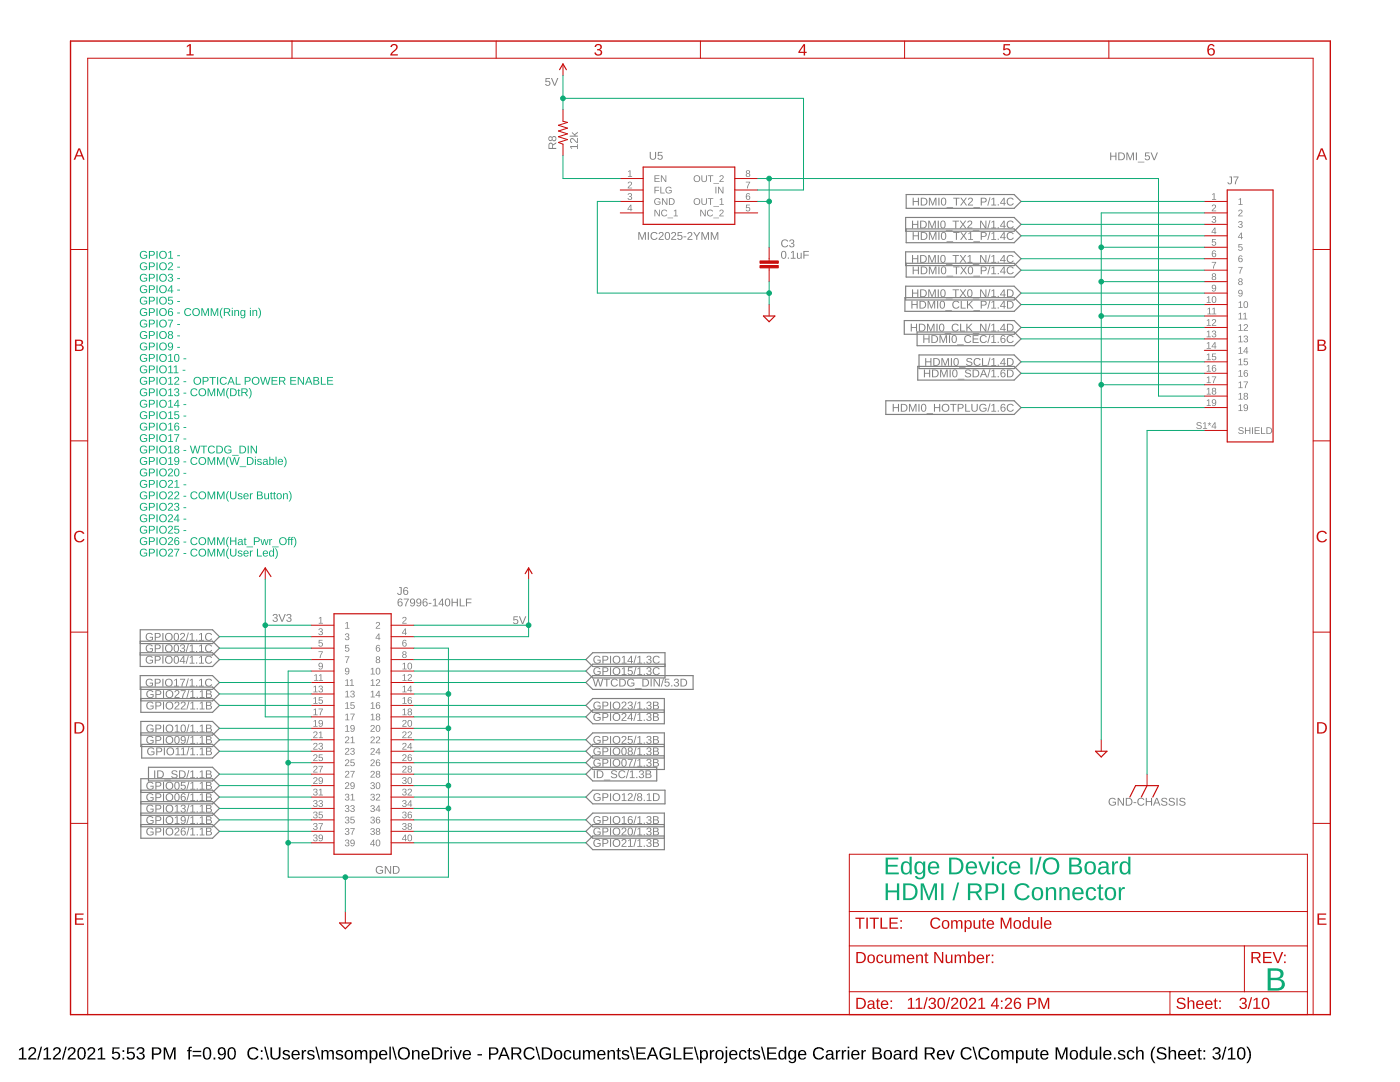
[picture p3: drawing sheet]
<svg xmlns="http://www.w3.org/2000/svg" width="279mm" height="216mm" viewBox="0 0 279 216" stroke-linecap="round" stroke-linejoin="round" font-family="sans-serif">
<path d="M3.8 209.4l.6-.4h.3v2.1h.6v.3h-1.5v-.3h.6v-1.8l-.6 .4zM5.9 209.1a.79 .79 0 0 1 1.2 .2 .79 .79 0 0 1-.4 1.1l-.7 .7h1.2v.3h-1.6a2.08 2.08 0 0 1 1-1.3 .48 .48 0 0 0 .1-.8 .48 .48 0 0 0-.7 .3h-.4zM8.1 208.9h.3l-.7 2.5h-.3zM8.7 209.4l.6-.4h.3v2.1h.6v.3h-1.5v-.3h.6v-1.8l-.6 .4zM10.8 209.1a.79 .79 0 0 1 1.2 .2 .79 .79 0 0 1-.4 1.1l-.7 .7h1.3v.3h-1.7a2.08 2.08 0 0 1 1.1-1.3 .48 .48 0 0 0 0-.8 .48 .48 0 0 0-.7 .3h-.3zM13 208.9h.3l-.7 2.5h-.3zM13.8 209.1a.79 .79 0 0 1 1.2 .2 .79 .79 0 0 1-.5 1.1l-.7 .7h1.3v.3h-1.6a2.08 2.08 0 0 1 1-1.3 .48 .48 0 0 0 .1-.8 .48 .48 0 0 0-.8 .3h-.3zM15.8 209.1a.91 .91 0 0 1 1.1 .1 .91 .91 0 0 1 .2 1 .89 .89 0 0 1-.3 1.1 .89 .89 0 0 1-1.2-.2l-.2-.5v-.8zM16 209.3a1.65 1.65 0 0 0 .1 1.9h.2a1.12 1.12 0 0 0 .4-1.6l-.3-.4zM17.7 209.1a.79 .79 0 0 1 1.2 .2 .79 .79 0 0 1-.4 1.1l-.7 .7h1.2v.3h-1.6a2.08 2.08 0 0 1 1-1.3 .48 .48 0 0 0 .1-.8 .48 .48 0 0 0-.7 .3h-.4zM19.6 209.4l.5-.4h.3v2.1h.6v.3h-1.5v-.3h.6v-1.8l-.5 .4zM22.5 209h1.3v.2h-1.1v.8a.83 .83 0 0 1 1.1 .2 .83 .83 0 0 1-.1 1.1 .83 .83 0 0 1-1.1 0l-.3-.4 .3-.1a.55 .55 0 0 0 .8 .3 .55 .55 0 0 0 .1-.9 .55 .55 0 0 0-.8 .1h-.3zM24.5 209.5h.3v.4h-.3zM24.5 211.1h.3v.3h-.3zM25.4 209h1.4v.2h-1.1l-.1 .8a.83 .83 0 0 1 1.2 .2 .83 .83 0 0 1-.1 1.1 .83 .83 0 0 1-1.2 0l-.2-.4 .3-.1a.55 .55 0 0 0 .8 .3 .55 .55 0 0 0 .1-.9 .55 .55 0 0 0-.9 .1h-.3zM27.5 209.1a.74 .74 0 0 1 1-.1 .74 .74 0 0 1 .2 1l-.4 .2a.66 .66 0 0 1 .6 .7 .66 .66 0 0 1-.8 .5l-.8-.2-.1-.4h.3a.49 .49 0 0 0 .7 .4 .49 .49 0 0 0 .2-.8l-.6-.1v-.3a.47 .47 0 0 0 .7-.2 .47 .47 0 0 0-.4-.6 .47 .47 0 0 0-.5 .4h-.3zM30.3 209a2.12 2.12 0 0 1 1.7 .2 .76 .76 0 0 1 .1 .8 .76 .76 0 0 1-.7 .5h-.8v.9h-.3zM30.6 209.2v1h1a.49 .49 0 0 0 0-.9zM32.7 209h.4l.8 2.1 .7-2.1h.4v2.4h-.3l.1-2.1-.8 2.1h-.3l-.7-2.1v2.1h-.3zM37.7 209l.6-.1v.2l-.4 .1v.3h.4v.3h-.4v1.6h-.3v-1.6h-.3v-.3h.3zM38.4 209.7h1.8v.2h-1.8zM38.4 210.6h1.8v.2h-1.8zM40.8 209.1a.91 .91 0 0 1 1.1 .1 .91 .91 0 0 1 .3 1 .89 .89 0 0 1-.4 1.1 .89 .89 0 0 1-1.1-.2l-.2-.5v-.8zM41 209.3a1.65 1.65 0 0 0 .2 1.9h.1a1.12 1.12 0 0 0 .5-1.6l-.3-.4zM42.6 211h.4v.4h-.4zM43.7 209.2a.89 .89 0 0 1 1.1-.1 .89 .89 0 0 1 .3 1 .94 .94 0 0 1-.3 1.1 .94 .94 0 0 1-1.2 0l-.1-.3h.3a.52 .52 0 0 0 .6 .2 .52 .52 0 0 0 .4-.6v-.3a.78 .78 0 0 1-1.2 .1 .78 .78 0 0 1 .1-1.1zM43.7 209.8a.54 .54 0 0 0 1 0 .54 .54 0 0 0-1 0zM45.8 209.1a.91 .91 0 0 1 1 .1 .91 .91 0 0 1 .3 1 .89 .89 0 0 1-.4 1.1 .89 .89 0 0 1-1.1-.2l-.2-.5v-.8zM45.9 209.3a1.65 1.65 0 0 0 .2 1.9h.1a1.12 1.12 0 0 0 .5-1.6l-.3-.4zM49.7 209.3a1.21 1.21 0 0 1 1.9 .2l-.3 .2a.87 .87 0 0 0-1.2-.4 .87 .87 0 0 0-.4 1.2 .84 .84 0 0 0 .7 .7 .84 .84 0 0 0 .9-.5l.3 .1a1.25 1.25 0 0 1-1.9 .4 1.25 1.25 0 0 1 0-1.9zM52.1 209.5h.3v.4h-.3zM52.1 211.1h.3v.3h-.3zM52.7 208.9h.3l.7 2.5h-.3zM54 209h.3v1.5a.68 .68 0 0 0 .7 .7 .68 .68 0 0 0 .7-.7v-1.5h.3v1.5a1.01 1.01 0 0 1-1 .9 1.01 1.01 0 0 1-1-.9zM56.6 209.6a.85 .85 0 0 1 1.3 .4h-.3a.39 .39 0 0 0-.5-.3 .39 .39 0 0 0-.3 .5l.2 .1a.67 .67 0 0 1 .7 .2 .67 .67 0 0 1 .1 .7 .91 .91 0 0 1-1.5-.2l.3-.1a.45 .45 0 0 0 .6 .4 .45 .45 0 0 0 .3-.6h-.1a.82 .82 0 0 1-1-.8zM58.4 209.8a.85 .85 0 0 1 1-.2 .85 .85 0 0 1 .4 .9h-1.3a.54 .54 0 0 0 .3 .7 .54 .54 0 0 0 .7-.3l.3 .1a.89 .89 0 0 1-1.2 .4 .89 .89 0 0 1-.4-1.2zM58.6 209.9l-.1 .4h1l-.3-.5zM60.2 209.5h.3v.4l.2-.3 .4-.1v.3h-.3l-.2 .3-.1 1.3h-.3zM61.5 209.6a.85 .85 0 0 1 1.3 .4h-.3a.39 .39 0 0 0-.5-.3 .39 .39 0 0 0-.3 .5l.2 .1a.67 .67 0 0 1 .7 .2 .67 .67 0 0 1 .1 .7 .91 .91 0 0 1-1.4-.2l.2-.1a.45 .45 0 0 0 .6 .4 .45 .45 0 0 0 .3-.6h-.1a.82 .82 0 0 1-.9-.8zM62.9 208.9h.3l.7 2.5h-.3zM64.1 209.5h.3l.1 .4a.58 .58 0 0 1 .5-.4 .58 .58 0 0 1 .5 .4 .58 .58 0 0 1 .7-.4 .58 .58 0 0 1 .4 .7v1.2h-.3v-1.4a.41 .41 0 0 0-.5-.2 .41 .41 0 0 0-.3 .5v1.1h-.3v-1.4a.41 .41 0 0 0-.5-.2 .41 .41 0 0 0-.2 .5v1.1h-.3zM67.2 209.6a.85 .85 0 0 1 1.3 .4h-.3a.39 .39 0 0 0-.5-.3 .39 .39 0 0 0-.3 .5l.2 .1a.67 .67 0 0 1 .7 .2 .67 .67 0 0 1 .1 .7 .91 .91 0 0 1-1.4-.2l.2-.1a.45 .45 0 0 0 .6 .4 .45 .45 0 0 0 .3-.6h-.1a.82 .82 0 0 1-1-.8zM69 209.8a.89 .89 0 0 1 1.1-.1 .89 .89 0 0 1 .3 1.1 .89 .89 0 0 1-1.2 .6 .89 .89 0 0 1-.4-1.3zM69.3 209.8a.86 .86 0 0 0 .3 1.4 .79 .79 0 0 0 .5-.7 .79 .79 0 0 0-.5-.8zM70.8 209.5h.3v.4a.58 .58 0 0 1 .6-.4 .58 .58 0 0 1 .5 .4 .58 .58 0 0 1 .7-.4 .58 .58 0 0 1 .4 .7v1.2h-.3v-1.4a.41 .41 0 0 0-.6-.2 .41 .41 0 0 0-.2 .5v1.1h-.3v-1.4a.41 .41 0 0 0-.5-.2 .41 .41 0 0 0-.3 .5v1.1h-.3zM73.8 209.5h.3v.3a.71 .71 0 0 1 .9-.2 .71 .71 0 0 1 .4 .9 .76 .76 0 0 1-1 .9l-.3-.3v1h-.3zM74.3 209.8a.84 .84 0 0 0 .3 1.4 .83 .83 0 0 0 0-1.4zM75.9 209.8a.85 .85 0 0 1 1-.2 .85 .85 0 0 1 .4 .9h-1.3a.54 .54 0 0 0 .3 .7 .54 .54 0 0 0 .7-.3l.3 .1a.89 .89 0 0 1-1.2 .4 .89 .89 0 0 1-.4-1.2zM76.1 209.9l-.1 .4h1l-.3-.5zM77.7 208.9h.3v2.5h-.3zM78.2 208.9h.3l.7 2.5h-.2zM79.3 210.2a1.25 1.25 0 0 1 2.5 0 1.25 1.25 0 0 1-2.5 0zM80 209.5a.97 .97 0 0 0-.1 1.3 .97 .97 0 0 0 1.4 .1 .97 .97 0 0 0 0-1.3 .97 .97 0 0 0-1.3-.1zM82.2 209.5h.3v.4a.63 .63 0 0 1 .7-.4 .63 .63 0 0 1 .5 .7v1.2h-.3v-1.2a.45 .45 0 0 0-.5-.5 .45 .45 0 0 0-.4 .6v1.1h-.3zM84.3 209.8a.85 .85 0 0 1 1-.2 .85 .85 0 0 1 .5 .9h-1.4a.54 .54 0 0 0 .4 .7 .54 .54 0 0 0 .6-.3l.3 .1a.89 .89 0 0 1-1.2 .4 .89 .89 0 0 1-.4-1.2zM84.6 209.9l-.2 .4h1l-.3-.5zM86.2 209h.8a1.22 1.22 0 0 1 1.3 1.1 1.22 1.22 0 0 1-1.2 1.3h-.9zM86.5 209.2v1.9h.6a.95 .95 0 0 0 .9-.9 .95 .95 0 0 0-1-1zM88.7 209.5h.3v.4l.2-.3 .4-.1v.3h-.4l-.1 .3-.1 1.3h-.3zM89.9 208.9h.3v.2h-.3zM89.9 209.5h.3v1.9h-.3zM90.4 209.5h.4l.5 1.7 .6-1.7h.3l-.7 1.9h-.4zM92.6 209.8a.85 .85 0 0 1 1-.2 .85 .85 0 0 1 .4 .9h-1.3a.54 .54 0 0 0 .3 .7 .54 .54 0 0 0 .7-.3l.3 .1a.89 .89 0 0 1-1.2 .4 .89 .89 0 0 1-.4-1.2zM92.8 209.9l-.1 .4h1l-.3-.5zM95.3 210.3h.9v.3h-.9zM97.6 209a2.12 2.12 0 0 1 1.6 .2 .76 .76 0 0 1 .2 .8 .76 .76 0 0 1-.8 .5h-.7v.9h-.3zM97.9 209.2v1h1a.49 .49 0 0 0 0-.9zM100.4 209h.4l.9 2.4h-.3l-.3-.7h-1.1l-.3 .7h-.3zM100.6 209.2l-.5 1.2h.9zM102 209h1.2a.7 .7 0 0 1 .8 .5 .7 .7 0 0 1-.5 .9l.6 1h-.3l-.7-1h-.7v1h-.4zM102.4 209.2v.9h.8a.46 .46 0 0 0 .5-.4 .46 .46 0 0 0-.5-.5zM104.8 209.3a1.21 1.21 0 0 1 1.9 .2l-.3 .2a.87 .87 0 0 0-1.2-.4 .87 .87 0 0 0-.4 1.2 .84 .84 0 0 0 .8 .7 .84 .84 0 0 0 .9-.5l.2 .1a1.25 1.25 0 0 1-1.8 .4 1.25 1.25 0 0 1-.1-1.9zM106.9 208.9h.2l.7 2.5h-.2zM108.1 209h.8a1.22 1.22 0 0 1 1.3 1.1 1.22 1.22 0 0 1-1.2 1.3h-.9zM108.5 209.2v1.9h.5a.95 .95 0 0 0 .9-.9 .95 .95 0 0 0-1-1zM110.8 209.8a.89 .89 0 0 1 1.1-.1 .89 .89 0 0 1 .3 1.1 .89 .89 0 0 1-1.2 .6 .89 .89 0 0 1-.4-1.3zM111.1 209.8a.86 .86 0 0 0 .3 1.4 .79 .79 0 0 0 .5-.7 .79 .79 0 0 0-.5-.8zM112.7 209.8a.76 .76 0 0 1 1.3 .3h-.3a.48 .48 0 0 0-.6-.3 .48 .48 0 0 0-.3 .7 .48 .48 0 0 0 .3 .6 .48 .48 0 0 0 .6-.3l.3 .1a.79 .79 0 0 1-.9 .5 .79 .79 0 0 1-.6-.9zM114.4 209.5h.3v1.2a.45 .45 0 0 0 .5 .5 .45 .45 0 0 0 .3-.6v-1.1h.3l.1 1.9h-.3v-.3a.63 .63 0 0 1-.8 .3 .63 .63 0 0 1-.4-.6zM116.3 209.5h.3v.4a.58 .58 0 0 1 .6-.4 .58 .58 0 0 1 .5 .4 .58 .58 0 0 1 .7-.4 .58 .58 0 0 1 .4 .7v1.2h-.3v-1.4a.41 .41 0 0 0-.6-.2 .41 .41 0 0 0-.2 .5v1.1h-.3v-1.4a.41 .41 0 0 0-.5-.2 .41 .41 0 0 0-.3 .5v1.1h-.3zM119.4 209.8a.85 .85 0 0 1 1-.2 .85 .85 0 0 1 .4 .9h-1.3a.54 .54 0 0 0 .3 .7 .54 .54 0 0 0 .7-.3l.3 .1a.89 .89 0 0 1-1.2 .4 .89 .89 0 0 1-.4-1.2zM119.7 209.9l-.2 .4h1l-.3-.5zM121.2 209.5h.3v.4a.63 .63 0 0 1 .8-.4 .63 .63 0 0 1 .4 .7v1.2h-.3v-1.2a.45 .45 0 0 0-.5-.5 .45 .45 0 0 0-.3 .6v1.1h-.4zM123.3 209.1h.2v.4h.4v.3h-.4v1.2l.2 .2h.2v.2h-.5l-.1-.1-.1-1.5h-.2v-.3h.3zM124.3 209.6a.85 .85 0 0 1 1.3 .4h-.3a.39 .39 0 0 0-.5-.3 .39 .39 0 0 0-.3 .5l.2 .1a.67 .67 0 0 1 .7 .2 .67 .67 0 0 1 .1 .7 .91 .91 0 0 1-1.5-.2l.3-.1a.45 .45 0 0 0 .6 .4 .45 .45 0 0 0 .3-.6h-.1a.82 .82 0 0 1-1-.8zM125.7 208.9h.3l.7 2.5h-.3zM127 209h1.8v.2h-1.5v.8h1.4v.3h-1.4v.8h1.6v.3h-1.9zM130.1 209h.3l1 2.4h-.3l-.3-.7h-1.1l-.3 .7h-.3zM130.2 209.2l-.4 1.2h.9zM131.9 209.3a1.27 1.27 0 0 1 1.9 .2l-.3 .1a.93 .93 0 0 0-1.3-.2 .93 .93 0 0 0-.2 1.3 1.03 1.03 0 0 0 1.6 .2v-.4h-.7v-.3h1v.8a1.33 1.33 0 0 1-1.9 .2 1.33 1.33 0 0 1-.1-1.9zM134.5 209h.3v2.1h1.2v.3h-1.5zM136.4 209h1.9v.2h-1.5v.8h1.4v.3h-1.4v.8h1.5v.3h-1.9zM138.5 208.9h.3l.7 2.5h-.3zM139.7 209.5h.3v.3a.71 .71 0 0 1 .9-.2 .71 .71 0 0 1 .4 .9 .76 .76 0 0 1-1 .9l-.3-.3v1h-.3zM140.2 209.8a.84 .84 0 0 0 .3 1.4 .83 .83 0 0 0 0-1.4zM141.7 209.5h.3v.4l.2-.3 .4-.1v.3h-.4l-.2 .3v1.3h-.3zM143 209.8a.89 .89 0 0 1 1.1-.1 .89 .89 0 0 1 .3 1.1 .89 .89 0 0 1-1.2 .6 .89 .89 0 0 1-.4-1.3zM143.3 209.8a.86 .86 0 0 0 .3 1.4 .79 .79 0 0 0 .5-.7 .79 .79 0 0 0-.5-.8zM144.8 208.9h.3v.2h-.3zM144.8 209.5h.3v2.1a.45 .45 0 0 1-.6 .5v-.2l.3-.2zM145.7 209.8a.85 .85 0 0 1 1.1-.2 .85 .85 0 0 1 .4 .9h-1.4a.54 .54 0 0 0 .4 .7 .54 .54 0 0 0 .6-.3l.3 .1a.89 .89 0 0 1-1.2 .4 .89 .89 0 0 1-.4-1.2zM146 209.9l-.2 .4h1.1l-.4-.5zM147.7 209.8a.76 .76 0 0 1 1.3 .3h-.3a.48 .48 0 0 0-.7-.3 .48 .48 0 0 0-.2 .7 .48 .48 0 0 0 .2 .6 .48 .48 0 0 0 .7-.3l.3 .1a.79 .79 0 0 1-.9 .5 .79 .79 0 0 1-.6-.9zM149.5 209.1h.2v.4h.3v.3h-.3v1.2l.1 .2h.3v.2h-.6l-.1-.1v-1.5h-.2v-.3h.2zM150.4 209.6a.85 .85 0 0 1 1.3 .4h-.3a.39 .39 0 0 0-.5-.3 .39 .39 0 0 0-.3 .5l.2 .1a.67 .67 0 0 1 .7 .2 .67 .67 0 0 1 .1 .7 .91 .91 0 0 1-1.4-.2l.3-.1a.45 .45 0 0 0 .5 .4 .45 .45 0 0 0 .3-.6h-.1a.82 .82 0 0 1-.9-.8zM151.8 208.9h.3l.7 2.5h-.3zM153.1 209h1.9v.2h-1.6v.8h1.5v.3h-1.5v.8h1.6v.3h-1.9zM155.5 209.8a.67 .67 0 0 1 1.1 0v-.9h.3v2.5h-.3v-.3a.71 .71 0 0 1-.9 .3 .71 .71 0 0 1-.4-.9zM155.8 209.9a.91 .91 0 0 0 .3 1.3 .79 .79 0 0 0 .5-.7 .79 .79 0 0 0-.5-.8zM157.5 209.8a.66 .66 0 0 1 1.1 .1v-.4h.3v1.9a.79 .79 0 0 1-.6 .7 .79 .79 0 0 1-.9-.4l.3-.1 .4 .3a.59 .59 0 0 0 .5-.8 .7 .7 0 0 1-.9 .3 .7 .7 0 0 1-.4-.9zM157.7 209.9a.87 .87 0 0 0 .4 1.3 .78 .78 0 0 0 .5-.7 .78 .78 0 0 0-.5-.8zM159.5 209.8a.85 .85 0 0 1 1-.2 .85 .85 0 0 1 .4 .9h-1.3a.54 .54 0 0 0 .3 .7 .54 .54 0 0 0 .7-.3l.3 .1a.89 .89 0 0 1-1.2 .4 .89 .89 0 0 1-.4-1.2zM159.7 209.9l-.1 .4h1l-.3-.5zM162.6 209.3a1.21 1.21 0 0 1 1.9 .2l-.4 .2a.87 .87 0 0 0-1.1-.4 .87 .87 0 0 0-.4 1.2 .84 .84 0 0 0 .7 .7 .84 .84 0 0 0 .9-.5l.3 .1a1.25 1.25 0 0 1-1.9 .4 1.25 1.25 0 0 1 0-1.9zM165.1 209.6a.74 .74 0 0 1 .7-.1 .74 .74 0 0 1 .5 .6v1l.3 .1v.2h-.4l-.2-.3a.63 .63 0 0 1-.8 .4 .63 .63 0 0 1-.4-.8 .63 .63 0 0 1 .8-.4h.4a.42 .42 0 0 0-.3-.6 .42 .42 0 0 0-.5 .3h-.3zM165.2 210.6a.39 .39 0 0 0 0 .6 .39 .39 0 0 0 .6-.2l.2-.5zM166.8 209.5h.3v.4l.2-.3 .4-.1v.3h-.3l-.2 .3-.1 1.3h-.3zM168 209.5h.3v.4l.2-.3 .4-.1v.3h-.4l-.1 .3-.1 1.3h-.3zM169.2 208.9h.3v.2h-.3zM169.2 209.5h.3v1.9h-.3zM170.1 209.8a.85 .85 0 0 1 1-.2 .85 .85 0 0 1 .4 .9h-1.3a.54 .54 0 0 0 .3 .7 .54 .54 0 0 0 .7-.3l.3 .1a.89 .89 0 0 1-1.2 .4 .89 .89 0 0 1-.4-1.2zM170.3 209.9l-.1 .4h1l-.3-.5zM171.9 209.5h.3v.4l.2-.3 .4-.1v.3h-.3l-.2 .3-.1 1.3h-.3zM174.1 209a1.58 1.58 0 0 1 1.7 .3 .57 .57 0 0 1-.4 .8 .66 .66 0 0 1 .6 .8 .66 .66 0 0 1-.9 .5h-1zM174.5 209.2v.8h.5a.42 .42 0 0 0 .4-.1 .42 .42 0 0 0 .1-.5 1 1 0 0 0-1-.2zM174.5 210.3v.8h.9a.43 .43 0 0 0 .2-.6l-.2-.2zM176.6 209.8a.89 .89 0 0 1 1.1-.1 .89 .89 0 0 1 .3 1.1 .89 .89 0 0 1-1.2 .6 .89 .89 0 0 1-.4-1.3zM176.9 209.8a.86 .86 0 0 0 .3 1.4 .79 .79 0 0 0 .5-.7 .79 .79 0 0 0-.5-.8zM178.6 209.6a.74 .74 0 0 1 .8-.1 .74 .74 0 0 1 .5 .6v1l.2 .1v.2h-.4l-.1-.3a.63 .63 0 0 1-.8 .4 .63 .63 0 0 1-.5-.8 .63 .63 0 0 1 .8-.4h.4a.42 .42 0 0 0-.2-.6 .42 .42 0 0 0-.6 .3h-.3zM178.8 210.6a.39 .39 0 0 0 0 .6 .39 .39 0 0 0 .6-.2l.1-.5zM180.4 209.5h.3v.4l.2-.3 .4-.1v.3h-.4l-.2 .3v1.3h-.3zM181.6 209.8a.67 .67 0 0 1 1.1 0v-.9h.3l.1 2.5h-.3l-.1-.3a.71 .71 0 0 1-.9 .3 .71 .71 0 0 1-.3-.9zM181.9 209.9a.9 .9 0 0 0 .3 1.3 .79 .79 0 0 0 .5-.7 .79 .79 0 0 0-.5-.8zM184.6 209h1.1a.7 .7 0 0 1 .8 .5 .7 .7 0 0 1-.5 .9l.7 1h-.4l-.7-1h-.7v1h-.3zM184.9 209.2v.9h.8a.46 .46 0 0 0 .5-.4 .46 .46 0 0 0-.5-.5zM187.2 209.8a.85 .85 0 0 1 1-.2 .85 .85 0 0 1 .4 .9h-1.3a.54 .54 0 0 0 .3 .7 .54 .54 0 0 0 .7-.3l.3 .1a.89 .89 0 0 1-1.2 .4 .89 .89 0 0 1-.4-1.2zM187.4 209.9l-.1 .4h1l-.3-.5zM188.8 209.5h.3l.6 1.7 .5-1.7h.3l-.7 1.9h-.3zM192 209.3a1.21 1.21 0 0 1 1.9 .2l-.3 .2a.87 .87 0 0 0-1.1-.4 .87 .87 0 0 0-.4 1.2 .84 .84 0 0 0 .7 .7 .84 .84 0 0 0 .9-.5l.2 .1a1.25 1.25 0 0 1-1.8 .4 1.25 1.25 0 0 1-.1-1.9zM194.1 208.9h.3l.7 2.5h-.3zM195.6 209.3a1.21 1.21 0 0 1 1.9 .2l-.4 .2a.87 .87 0 0 0-1.1-.4 .87 .87 0 0 0-.4 1.2 .84 .84 0 0 0 .7 .7 .84 .84 0 0 0 .9-.5l.3 .1a1.25 1.25 0 0 1-1.9 .4 1.25 1.25 0 0 1 0-1.9zM198 209.8a.89 .89 0 0 1 1.1-.1 .89 .89 0 0 1 .3 1.1 .89 .89 0 0 1-1.2 .6 .89 .89 0 0 1-.4-1.3zM198.3 209.8a.86 .86 0 0 0 .3 1.4 .79 .79 0 0 0 .5-.7 .79 .79 0 0 0-.5-.8zM199.8 209.5h.3v.4a.58 .58 0 0 1 .6-.4 .58 .58 0 0 1 .5 .4 .58 .58 0 0 1 .7-.4 .58 .58 0 0 1 .4 .7v1.2h-.3v-1.4a.41 .41 0 0 0-.6-.2 .41 .41 0 0 0-.2 .5v1.1h-.3v-1.4a.41 .41 0 0 0-.5-.2 .41 .41 0 0 0-.3 .5v1.1h-.3zM202.8 209.5h.3v.3a.71 .71 0 0 1 .9-.2 .71 .71 0 0 1 .3 .9 .76 .76 0 0 1-.9 .9l-.3-.3v1h-.3zM203.3 209.8a.84 .84 0 0 0 .3 1.4 .83 .83 0 0 0 0-1.4zM204.7 209.5h.3v1.2a.45 .45 0 0 0 .5 .5 .45 .45 0 0 0 .4-.6v-1.1h.3v1.9h-.3v-.3a.63 .63 0 0 1-.7 .3 .63 .63 0 0 1-.5-.6zM206.8 209.1h.2v.4h.4v.3h-.4v1.2l.1 .2h.3v.2h-.5l-.1-.1-.1-1.5h-.2v-.3h.2zM207.8 209.8a.85 .85 0 0 1 1-.2 .85 .85 0 0 1 .4 .9h-1.3a.54 .54 0 0 0 .4 .7 .54 .54 0 0 0 .6-.3l.3 .1a.89 .89 0 0 1-1.2 .4 .89 .89 0 0 1-.4-1.2zM208.1 209.9l-.2 .4h1l-.3-.5zM210.7 209h.4l.8 2.1 .7-2.1h.4v2.4h-.3l.1-2.1-.8 2.1h-.2l-.8-2.1v2.1h-.3zM213.7 209.8a.89 .89 0 0 1 1.1-.1 .89 .89 0 0 1 .3 1.1 .89 .89 0 0 1-1.2 .6 .89 .89 0 0 1-.4-1.3zM214 209.8a.86 .86 0 0 0 .3 1.4 .79 .79 0 0 0 .5-.7 .79 .79 0 0 0-.5-.8zM215.6 209.8a.67 .67 0 0 1 1.1 0v-.9h.3v2.5h-.3v-.3a.71 .71 0 0 1-.9 .3 .71 .71 0 0 1-.4-.9zM215.9 209.9a.9 .9 0 0 0 .3 1.3 .79 .79 0 0 0 .5-.7 .79 .79 0 0 0-.5-.8zM217.5 209.5h.3v1.2a.45 .45 0 0 0 .5 .5 .45 .45 0 0 0 .4-.6v-1.1h.3v1.9h-.3v-.3a.63 .63 0 0 1-.7 .3 .63 .63 0 0 1-.5-.6zM219.5 208.9h.3v2.5h-.3zM220.4 209.8a.85 .85 0 0 1 1-.2 .85 .85 0 0 1 .4 .9h-1.3a.54 .54 0 0 0 .3 .7 .54 .54 0 0 0 .7-.3l.3 .1a.89 .89 0 0 1-1.2 .4 .89 .89 0 0 1-.4-1.2zM220.6 209.9l-.1 .4h1l-.3-.5zM222.3 211h.3v.4h-.3zM223.3 209.6a.85 .85 0 0 1 1.3 .4h-.3a.39 .39 0 0 0-.5-.3 .39 .39 0 0 0-.3 .5l.2 .1a.67 .67 0 0 1 .7 .2 .67 .67 0 0 1 .1 .7 .91 .91 0 0 1-1.4-.2l.2-.1a.45 .45 0 0 0 .6 .4 .45 .45 0 0 0 .3-.6h-.1a.82 .82 0 0 1-.9-.8zM225.1 209.8a.76 .76 0 0 1 1.3 .3h-.3a.48 .48 0 0 0-.7-.3 .48 .48 0 0 0-.2 .7 .48 .48 0 0 0 .2 .6 .48 .48 0 0 0 .7-.3l.3 .1a.79 .79 0 0 1-.9 .5 .79 .79 0 0 1-.6-.9zM226.7 208.9h.4l-.1 1a.63 .63 0 0 1 .8-.4 .63 .63 0 0 1 .4 .7v1.2h-.3v-1.2a.45 .45 0 0 0-.5-.5 .45 .45 0 0 0-.3 .6v1.1h-.4zM230.3 208.9h.3a2.48 2.48 0 0 0 0 3.2 1.06 1.06 0 0 1-.9-1 2.47 2.47 0 0 1 .6-2.2zM231 209.2a1.11 1.11 0 0 1 1.8 .3l-.4 .1a.63 .63 0 0 0-.6-.4 .63 .63 0 0 0-.6 .5l.7 .3a.75 .75 0 0 1 .9 .8 .75 .75 0 0 1-1 .6 .89 .89 0 0 1-1-.6h.3a.78 .78 0 0 0 .7 .4 .78 .78 0 0 0 .7-.4 1.74 1.74 0 0 0-1.3-.7l-.3-.4zM233.2 208.9h.3v1a.63 .63 0 0 1 .7-.4 .63 .63 0 0 1 .5 .7v1.2h-.3v-1.2a.45 .45 0 0 0-.5-.5 .45 .45 0 0 0-.4 .6v1.1h-.3zM235.3 209.8a.85 .85 0 0 1 1-.2 .85 .85 0 0 1 .5 .9h-1.4a.54 .54 0 0 0 .4 .7 .54 .54 0 0 0 .6-.3l.3 .1a.89 .89 0 0 1-1.2 .4 .89 .89 0 0 1-.4-1.2zM235.6 209.9l-.2 .4h1l-.3-.5zM237.3 209.8a.85 .85 0 0 1 1-.2 .85 .85 0 0 1 .4 .9h-1.3a.54 .54 0 0 0 .3 .7 .54 .54 0 0 0 .7-.3l.3 .1a.89 .89 0 0 1-1.2 .4 .89 .89 0 0 1-.4-1.2zM237.5 209.9l-.1 .4h1l-.3-.5zM239.3 209.1h.2v.4h.3v.3h-.3v1.2l.1 .2h.2v.2h-.5l-.1-.1-.1-1.5h-.2v-.3h.3zM240.2 209.5h.3v.4h-.3zM240.2 211.1h.3v.3h-.3zM242.2 209.1a.74 .74 0 0 1 1-.1 .74 .74 0 0 1 .2 1l-.3 .2a.66 .66 0 0 1 .5 .7 .66 .66 0 0 1-.8 .5l-.7-.2-.1-.4h.3a.49 .49 0 0 0 .7 .4 .49 .49 0 0 0 .2-.8l-.7-.1v-.3a.47 .47 0 0 0 .7-.2 .47 .47 0 0 0-.3-.6 .47 .47 0 0 0-.6 .4h-.3zM244.5 208.9h.3l-.7 2.5h-.3zM245.1 209.4l.6-.4h.3v2.1h.6v.3h-1.6v-.3h.7v-1.8l-.6 .4zM247.2 209.1a.91 .91 0 0 1 1.1 .1 .91 .91 0 0 1 .3 1 .89 .89 0 0 1-.4 1.1 .89 .89 0 0 1-1.1-.2l-.2-.5v-.8zM247.4 209.3a1.65 1.65 0 0 0 .2 1.9h.1a1.12 1.12 0 0 0 .5-1.6l-.3-.4zM248.7 208.9a1.06 1.06 0 0 1 .9 1 2.47 2.47 0 0 1-.6 2.2h-.3a2.48 2.48 0 0 0 0-3.2z" fill="#000"/>
<g fill="#808080">
<path d="M247.2 39.8l.5-.2v1.1h.3v.2h-.8v-.2h.3v-1l-.3 .2z"/>
<path d="M241.9 38.8l.5-.3v1.2h.3v.2h-.8v-.2h.3v-1l-.3 .2z"/>
<path d="M247.3 41.9a.45 .45 0 0 1 .7 .2 .45 .45 0 0 1-.4 .6l-.3 .3h.7v.2h-.9l.5-.7a.27 .27 0 0 0 .2-.4 .27 .27 0 0 0-.5 .1h-.2z"/>
<path d="M242 40.9a.45 .45 0 0 1 .7 .2 .45 .45 0 0 1-.4 .6l-.3 .3h.7v.2h-.9l.5-.7a.27 .27 0 0 0 .2-.4 .27 .27 0 0 0-.5 .1h-.2z"/>
<path d="M247.2 44.2a.38 .38 0 0 1 .7 0 .38 .38 0 0 1-.2 .6 .36 .36 0 0 1 .3 .4 .36 .36 0 0 1-.4 .3l-.5-.2v-.2h.2a.27 .27 0 0 0 .3 .2 .27 .27 0 0 0 .1-.4h-.3v-.2a.26 .26 0 0 0 .4-.1 .26 .26 0 0 0-.2-.4 .26 .26 0 0 0-.3 .3h-.2z"/>
<path d="M242 43.2a.38 .38 0 0 1 .6 0 .38 .38 0 0 1-.2 .6 .36 .36 0 0 1 .3 .4 .36 .36 0 0 1-.4 .3l-.4-.2-.1-.2h.2a.27 .27 0 0 0 .3 .2 .27 .27 0 0 0 .2-.4l-.4-.1v-.1a.26 .26 0 0 0 .4-.1 .26 .26 0 0 0-.2-.4 .26 .26 0 0 0-.3 .3l-.2-.1z"/>
<path d="M247.2 48.7h.7v.1h-.6v.5a.45 .45 0 0 1 .7 .2 .45 .45 0 0 1-.3 .6 .45 .45 0 0 1-.6-.4l.4 .2a.3 .3 0 0 0 .3-.4 .3 .3 0 0 0-.5-.1h-.2z"/>
<path d="M241.9 47.7h.7v.1h-.6v.5a.45 .45 0 0 1 .7 .2 .45 .45 0 0 1-.3 .6 .45 .45 0 0 1-.6-.4l.5 .2a.3 .3 0 0 0 .2-.4 .3 .3 0 0 0-.5-.1h-.2z"/>
<path d="M247.1 53.3h.9l-.5 1.3h-.1v-.4l.4-.8h-.7z"/>
<path d="M241.8 52.3h.9l-.4 1.3h-.2v-.4l.4-.8h-.7z"/>
<path d="M68.9 124.3l.5-.2v1.2h.3v.1h-.8v-.1h.3v-1l-.3 .2z"/>
<path d="M63.6 123.3l.5-.2v1.2h.3v.1h-.8v-.1h.3v-1l-.3 .2z"/>
<path d="M69 126.5a.38 .38 0 0 1 .6 0 .38 .38 0 0 1-.2 .5 .36 .36 0 0 1 .3 .5 .36 .36 0 0 1-.4 .2l-.4-.2-.1-.1h.2a.27 .27 0 0 0 .4 .2 .27 .27 0 0 0 .1-.4l-.4-.1v-.1a.26 .26 0 0 0 .4-.1 .26 .26 0 0 0-.2-.4 .26 .26 0 0 0-.3 .2h-.2z"/>
<path d="M63.7 125.5a.38 .38 0 0 1 .6-.1 .38 .38 0 0 1-.2 .6 .36 .36 0 0 1 .3 .5 .36 .36 0 0 1-.4 .2l-.4-.2-.1-.1h.2a.27 .27 0 0 0 .4 .2 .27 .27 0 0 0 .1-.4l-.3-.1v-.1a.26 .26 0 0 0 .3-.2 .26 .26 0 0 0-.2-.3 .26 .26 0 0 0-.3 .2h-.1z"/>
<path d="M68.9 128.7h.8v.1h-.6l-.1 .5a.45 .45 0 0 1 .7 .2 .45 .45 0 0 1-.3 .6 .45 .45 0 0 1-.6-.4l.5 .2a.3 .3 0 0 0 .2-.4 .3 .3 0 0 0-.5-.1h-.1z"/>
<path d="M63.6 127.7h.8v.1h-.6l-.1 .4a.45 .45 0 0 1 .7 .2 .45 .45 0 0 1-.3 .7 .45 .45 0 0 1-.6-.4l.5 .2a.3 .3 0 0 0 .2-.4 .3 .3 0 0 0-.5-.1h-.1z"/>
<path d="M68.8 131h.9l-.4 1.3h-.2v-.4l.5-.8h-.8z"/>
<path d="M63.6 130h.8l-.4 1.3h-.2l.1-.4 .4-.8h-.7z"/>
<path d="M75.1 124.2a.45 .45 0 0 1 .7 .2 .45 .45 0 0 1-.4 .6l-.2 .3h.7v.1h-.9l.5-.6a.27 .27 0 0 0 .1-.5 .27 .27 0 0 0-.4 .2l-.2-.1z"/>
<path d="M80.4 123.2a.45 .45 0 0 1 .7 .2 .45 .45 0 0 1-.4 .6l-.2 .3h.6v.1h-.8l.5-.6a.27 .27 0 0 0 .1-.5 .27 .27 0 0 0-.4 .2l-.2-.1z"/>
<path d="M125.4 34.2l.4-.2v1.2h.3v.1h-.8v-.1h.4v-1.1l-.3 .3z"/>
<path d="M125.4 36.3a.45 .45 0 0 1 .7 .2 .45 .45 0 0 1-.4 .6l-.2 .3h.6v.2h-.8l.5-.7a.27 .27 0 0 0 .1-.4 .27 .27 0 0 0-.5 .1h-.1z"/>
<path d="M125.4 38.6a.38 .38 0 0 1 .6 0 .38 .38 0 0 1-.2 .6 .36 .36 0 0 1 .4 .4 .36 .36 0 0 1-.5 .3l-.4-.2-.1-.2h.2a.27 .27 0 0 0 .4 .3 .27 .27 0 0 0 .1-.5h-.3v-.2a.26 .26 0 0 0 .3-.1 .26 .26 0 0 0-.1-.3 .26 .26 0 0 0-.4 .2h-.1z"/>
<path d="M148.8 36.3h.9l-.4 1.3h-.2v-.4l.5-.8h-.8z"/>
<path d="M148.9 40.8h.8v.2h-.6l-.1 .4a.45 .45 0 0 1 .7 .2 .45 .45 0 0 1-.3 .6 .45 .45 0 0 1-.6-.3l.5 .1a.3 .3 0 0 0 .2-.4 .3 .3 0 0 0-.5-.1h-.1z"/>
<path d="M79.6 119.5h.5l.2 .2-.6-.1-.2 .6a.5 .5 0 0 1 .8 .1 .5 .5 0 0 1-.2 .7 .5 .5 0 0 1-.7-.3l-.1-.7zM79.5 120.5a.35 .35 0 0 0 .7 0 .35 .35 0 0 0-.7 0zM80.6 119.4h1l-.5 1.6h-.2v-.4l.5-1h-.8zM81.9 119.6a.57 .57 0 0 1 .7-.1 .57 .57 0 0 1 .3 .7 .56 .56 0 0 1-.3 .7 .56 .56 0 0 1-.8-.2l.6 .1 .3-.6a.5 .5 0 0 1-.8 .1 .5 .5 0 0 1 0-.7zM81.9 120a.35 .35 0 0 0 .7 0 .35 .35 0 0 0-.7 0zM83.2 119.6a.57 .57 0 0 1 .7-.1 .57 .57 0 0 1 .2 .7 .56 .56 0 0 1-.3 .7 .56 .56 0 0 1-.7-.2l.6 .1 .2-.6a.5 .5 0 0 1-.7 .1 .5 .5 0 0 1 0-.7zM83.2 120a.35 .35 0 0 0 .7 0 .35 .35 0 0 0-.7 0zM84.6 119.5h.5l.2 .2-.6-.1-.2 .6a.5 .5 0 0 1 .8 .1 .5 .5 0 0 1-.2 .7 .5 .5 0 0 1-.7-.3l-.1-.7zM84.5 120.5a.35 .35 0 0 0 .7 0 .35 .35 0 0 0-.7 0zM85.6 120.3h.5v.2h-.5zM86.4 119.7l.6-.3v1.4h.3v.2h-.9v-.2h.4v-1.2l-.4 .3zM88.2 119.4h.2v1.1h.2v.1h-.2v.4h-.2v-.4h-.7zM88.2 119.7l-.5 .8h.5zM89 119.5a.58 .58 0 0 1 .7 .1 .58 .58 0 0 1 .2 .6 .58 .58 0 0 1-.6 .8 .58 .58 0 0 1-.5-.8zM89.2 119.6a.87 .87 0 0 0 .1 1.2 .77 .77 0 0 0 0-1.2zM90.1 119.4h.2v.7h.9v-.7h.2v1.6h-.2v-.7h-.9v.7h-.2zM91.7 119.4h.3v1.4h.7v.2h-1zM93 119.4h1.1v.2h-.9v.6h.9v.2h-.9v.6h-.2z"/>
<path d="M113.8 29.1h1.4v-.3h.1v.9h-.1v-.4h-1.2l.2 .4h-.2zM113.9 27.7a.82 .82 0 0 1 1.1 .5l.2 .1v-.8h.1v1l-.7-.4a.33 .33 0 0 0-.4-.3 .33 .33 0 0 0-.1 .5l.1 .2-.4-.3zM114.1 26.3l.5 .5 .7-.5v.2l-.5 .4 .1 .2h.4v.2h-1.6v-.2h1l-.6-.6z"/>
<path d="M156.1 50.1a.58 .58 0 0 1 .7 .1 .58 .58 0 0 1 .1 .6 .58 .58 0 0 1-.5 .8 .58 .58 0 0 1-.5-.8zM156.3 50.3a.87 .87 0 0 0 .1 1.2 .77 .77 0 0 0 0-1.3zM157.2 51.4h.2v.2h-.2zM157.9 50.3l.5-.2v1.4h.4v.1h-1v-.1h.4v-1.2l-.3 .2zM159 50.4h.2v.8a.29 .29 0 0 0 .4 .3 .29 .29 0 0 0 .2-.4v-.7h.2v1.2h-.2v-.2a.4 .4 0 0 1-.5 .2 .4 .4 0 0 1-.3-.4zM160.3 50.1h1.1v.1h-.9v.6h.9v.2h-.9v.6h-.2z"/>
<path d="M127.4 46.3h.3l.4 1.3 .5-1.3h.3v1.6h-.2v-1.4l-.5 1.4h-.1l-.5-1.4v1.4h-.2zM129.3 46.3h.2v1.6h-.2zM130 46.5l.3-.2h.5l.4 .4h-.2a.57 .57 0 0 0-.8 0 .57 .57 0 0 0 0 .8 .57 .57 0 0 0 .9-.1l.1 .1a.79 .79 0 0 1-1.1 .2 .79 .79 0 0 1-.1-1.2zM131.6 46.4a.53 .53 0 0 1 .8 .2 .53 .53 0 0 1-.4 .7l-.3 .4h.8v.2h-1.1l.5-.7a.33 .33 0 0 0 .3-.5 .33 .33 0 0 0-.5-.1l-.3 .1zM132.9 46.4a.58 .58 0 0 1 .7 0 .58 .58 0 0 1 .1 .7 .58 .58 0 0 1-.5 .8 .58 .58 0 0 1-.5-.8zM133 46.5a.87 .87 0 0 0 .2 1.2 .77 .77 0 0 0 0-1.3zM134.1 46.4a.53 .53 0 0 1 .8 .2 .53 .53 0 0 1-.4 .7l-.4 .4h.9v.2h-1.1l.5-.7a.33 .33 0 0 0 .3-.5 .33 .33 0 0 0-.5-.1l-.3 .1zM135.3 46.3h.8v.2h-.7v.5a.53 .53 0 0 1 .8 .2 .53 .53 0 0 1-.4 .7 .53 .53 0 0 1-.6-.4h.2a.34 .34 0 0 0 .5 .1 .34 .34 0 0 0 0-.5 .34 .34 0 0 0-.5 0h-.2zM136.4 47.2h.6v.1h-.6zM137.3 46.4a.53 .53 0 0 1 .8 .2 .53 .53 0 0 1-.4 .7l-.3 .4h.8v.2h-1l.5-.7a.33 .33 0 0 0 .3-.5 .33 .33 0 0 0-.6-.1l-.2 .1zM138.4 46.3h.2l.5 .7 .4-.7h.3l-.6 .9v.7h-.2v-.7zM140 46.3h.3l.4 1.3 .5-1.3h.3v1.6h-.2v-1.4l-.5 1.4h-.1l-.5-1.4v1.4h-.2zM141.9 46.3h.2l.5 1.3 .5-1.3h.3v1.6h-.2v-1.4l-.5 1.4h-.2l-.5-1.4v1.4h-.1z"/>
<path d="M221.4 159.4l.4-.2h.4l.5 .4h-.2a.61 .61 0 0 0-.9 0 .61 .61 0 0 0 0 .8 .61 .61 0 0 0 .8 .1l.1-.3h-.4v-.2h.6v.5a.84 .84 0 0 1-1.2 .1 .84 .84 0 0 1-.1-1.2zM223.1 159.2h.2l.8 1.3v-1.3h.2v1.6h-.2l-.9-1.4v1.4h-.1zM224.7 159.2h.5a.77 .77 0 0 1 .8 .7 .77 .77 0 0 1-.7 .9h-.6zM224.9 159.4v1.2a.66 .66 0 0 0 .9-.6 .66 .66 0 0 0-.9-.6zM226.2 160.1h.6v.1h-.6zM227.2 159.4l.3-.2h.5l.4 .4h-.2a.57 .57 0 0 0-.9 0 .57 .57 0 0 0 .1 .8 .57 .57 0 0 0 .8-.1l.2 .1a.79 .79 0 0 1-1.2 .2 .79 .79 0 0 1 0-1.2zM228.7 159.2h.2v.7h.8v-.7h.2v1.6h-.2v-.8h-.8v.8h-.2zM230.7 159.2h.3l.6 1.6h-.2l-.2-.5h-.7l-.2 .5h-.2zM230.9 159.4l-.3 .7h.5zM231.9 159.3l.7-.1 .4 .3-.3 .1a.36 .36 0 0 0-.4-.3 .36 .36 0 0 0-.2 .5 .74 .74 0 0 1 .8 .7l-.4 .3a.68 .68 0 0 1-.8-.4l.2-.1a.41 .41 0 0 0 .5 .4 .41 .41 0 0 0 .3-.5l-.5-.2a.4 .4 0 0 1-.4-.3 .4 .4 0 0 1 .1-.4zM233.4 159.3l.7-.1 .4 .3-.3 .1a.36 .36 0 0 0-.4-.3 .36 .36 0 0 0-.2 .5 .74 .74 0 0 1 .8 .7l-.4 .3a.68 .68 0 0 1-.8-.4l.2-.1a.41 .41 0 0 0 .5 .4 .41 .41 0 0 0 .3-.5l-.6-.2a.4 .4 0 0 1-.3-.3 .4 .4 0 0 1 .1-.4zM234.8 159.2h.2v1.6h-.2zM235.5 159.3l.7-.1 .4 .3-.2 .1a.36 .36 0 0 0-.5-.3 .36 .36 0 0 0-.2 .5 .74 .74 0 0 1 .9 .7l-.4 .3a.68 .68 0 0 1-.9-.4l.2-.1a.41 .41 0 0 0 .5 .4 .41 .41 0 0 0 .3-.5l-.5-.2a.4 .4 0 0 1-.4-.3 .4 .4 0 0 1 .1-.4z"/>
<path d="M247.7 46.4h.1v.9h.2v.1h-.2v.3h-.1v-.3h-.6zM247.7 46.6l-.5 .7h.5z"/>
<path d="M242.4 45.4h.2v.9h.1v.1h-.1v.3h-.2v-.3h-.6zM242.4 45.6l-.5 .7h.5z"/>
<path d="M247.2 51.1a.41 .41 0 0 1 .4-.1 .41 .41 0 0 1 .4 .2l-.5-.1-.2 .5a.45 .45 0 0 1 .7 .2 .45 .45 0 0 1-.4 .6 .45 .45 0 0 1-.5-.5zM247.3 51.9a.28 .28 0 0 0 .5 0 .28 .28 0 0 0-.5 0z"/>
<path d="M242 50.1a.41 .41 0 0 1 .3-.1 .41 .41 0 0 1 .4 .2l-.5-.1-.2 .5a.45 .45 0 0 1 .7 .2 .45 .45 0 0 1-.4 .6 .45 .45 0 0 1-.5-.5zM242 50.9a.28 .28 0 0 0 .5 0 .28 .28 0 0 0-.5 0z"/>
<path d="M247.2 55.6a.39 .39 0 0 1 .7 0 .39 .39 0 0 1-.2 .6 .38 .38 0 0 1 .1 .6 .38 .38 0 0 1-.5 0 .38 .38 0 0 1 .1-.6l-.3-.2zM247.3 55.9a.25 .25 0 0 0 .5 0 .25 .25 0 0 0-.5 0zM247.3 56.5a.28 .28 0 0 0 .5 0 .28 .28 0 0 0-.5 0z"/>
<path d="M242 54.6a.39 .39 0 0 1 .6 0 .39 .39 0 0 1-.1 .6 .38 .38 0 0 1 .1 .6 .38 .38 0 0 1-.6 0 .38 .38 0 0 1 .1-.6l-.2-.2zM242 54.9a.25 .25 0 0 0 .5 0 .25 .25 0 0 0-.5 0zM242 55.5a.28 .28 0 0 0 .5 0 .28 .28 0 0 0-.5 0z"/>
<path d="M247.2 57.9a.63 .63 0 0 1 .8 .3 .63 .63 0 0 1-.1 .8l-.5 .2-.3-.3 .6 .1 .1-.5a.43 .43 0 0 1-.6 .1 .43 .43 0 0 1 0-.7zM247.2 58.3a.3 .3 0 0 0 .6 0 .3 .3 0 0 0-.6 0z"/>
<path d="M241.9 56.9a.63 .63 0 0 1 .8 .3 .63 .63 0 0 1-.1 .8l-.5 .2-.2-.3 .5 .1 .1-.5a.43 .43 0 0 1-.6 .1 .43 .43 0 0 1 0-.7zM241.9 57.3a.3 .3 0 0 0 .6 0 .3 .3 0 0 0-.6 0z"/>
<path d="M247.2 60.3l.5-.2v1.2h.3v.1h-.8v-.1h.3v-1l-.3 .2zM248.3 60.3a.54 .54 0 0 1 .7 0 .54 .54 0 0 1 .1 .7 .48 .48 0 0 1-.6 .5 .48 .48 0 0 1-.3-.7zM248.5 60.3a.57 .57 0 0 0-.2 .6 .57 .57 0 0 0 .5 .4 .57 .57 0 0 0 .2-.6 .57 .57 0 0 0-.5-.4z"/>
<path d="M240.9 59.3l.4-.2v1.2h.4v.1h-.9v-.1h.4v-1l-.3 .2zM241.9 59.3a.54 .54 0 0 1 .7 0 .54 .54 0 0 1 .1 .7 .48 .48 0 0 1-.6 .5 .48 .48 0 0 1-.3-.7zM242.2 59.3a.57 .57 0 0 0-.3 .6 .57 .57 0 0 0 .5 .4 .57 .57 0 0 0 .2-.6 .57 .57 0 0 0-.4-.4z"/>
<path d="M247.2 62.6l.5-.2v1.2h.3v.1h-.8v-.1h.3v-1l-.3 .2zM248.1 62.6l.5-.2v1.2h.3v.1h-.8v-.1h.3v-1l-.3 .2z"/>
<path d="M241 61.6l.5-.2v1.2h.3v.1h-.8v-.1h.3v-1l-.3 .2zM241.9 61.6l.5-.2v1.2h.3v.1h-.8v-.1h.3v-1l-.3 .2z"/>
<path d="M247.2 64.9l.5-.2v1.2h.3v.1h-.8v-.1h.3v-1l-.3 .2zM248.3 64.8a.45 .45 0 0 1 .7 .2 .45 .45 0 0 1-.4 .6l-.2 .3h.7v.1h-.9l.5-.6a.27 .27 0 0 0 .1-.5 .27 .27 0 0 0-.4 .1h-.2z"/>
<path d="M240.9 63.9l.4-.2v1.2h.4v.1h-.9v-.1h.4v-1l-.3 .2zM242 63.8a.45 .45 0 0 1 .7 .2 .45 .45 0 0 1-.4 .6l-.3 .3h.7v.1h-.9l.5-.6a.27 .27 0 0 0 .2-.5 .27 .27 0 0 0-.5 .1h-.1z"/>
<path d="M247.2 67.2l.5-.2v1.2h.3v.1h-.8v-.1h.3v-1.1l-.3 .3zM248.3 67.1a.38 .38 0 0 1 .6-.1 .38 .38 0 0 1-.1 .6 .36 .36 0 0 1 .3 .5 .36 .36 0 0 1-.5 .2l-.4-.2v-.1l.1-.1a.27 .27 0 0 0 .4 .3 .27 .27 0 0 0 .1-.4l-.3-.1v-.1a.26 .26 0 0 0 .4-.2 .26 .26 0 0 0-.2-.3 .26 .26 0 0 0-.3 .2h-.2z"/>
<path d="M240.9 66.2l.4-.2v1.2h.4v.1h-.9v-.1h.4v-1.1l-.3 .2zM242 66a.38 .38 0 0 1 .6 0 .38 .38 0 0 1-.2 .6 .36 .36 0 0 1 .3 .4 .36 .36 0 0 1-.4 .3l-.4-.2-.1-.1 .2-.1a.27 .27 0 0 0 .4 .3 .27 .27 0 0 0 .1-.4l-.4-.1v-.1a.26 .26 0 0 0 .4-.2 .26 .26 0 0 0-.2-.3 .26 .26 0 0 0-.3 .2h-.2z"/>
<path d="M247.2 69.5l.5-.2v1.1h.3v.2h-.8v-.2h.3v-1l-.3 .2zM248.7 69.3h.2v.9h.2v.1h-.2v.3h-.1v-.3h-.7zM248.8 69.5l-.5 .7h.5z"/>
<path d="M240.9 68.5l.4-.2v1.1h.4v.2h-.9v-.2h.4v-1l-.3 .2zM242.4 68.3h.2v.9h.2v.1h-.2v.3h-.2v-.3h-.6zM242.4 68.5l-.5 .7h.5z"/>
<path d="M247.2 71.8l.5-.2v1.1h.3v.2h-.8v-.2h.3v-1l-.3 .2zM248.2 71.6h.8v.1h-.6v.4a.45 .45 0 0 1 .6 .2 .45 .45 0 0 1-.3 .6 .45 .45 0 0 1-.5-.3l.4 .2a.3 .3 0 0 0 .3-.5 .3 .3 0 0 0-.5 0h-.2z"/>
<path d="M240.9 70.8l.4-.3v1.2h.4v.2h-.9v-.2h.4v-1l-.3 .2zM241.9 70.5h.8v.2h-.6l-.1 .4a.45 .45 0 0 1 .7 .2 .45 .45 0 0 1-.3 .6 .45 .45 0 0 1-.6-.3l.5 .2a.3 .3 0 0 0 .2-.5 .3 .3 0 0 0-.5 0h-.1z"/>
<path d="M247.2 74.1l.5-.3v1.2h.3v.2h-.8v-.2h.3v-1l-.3 .2zM248.3 74a.41 .41 0 0 1 .4-.2 .41 .41 0 0 1 .3 .3l-.5-.1-.1 .5a.45 .45 0 0 1 .7 .2 .45 .45 0 0 1-.4 .6 .45 .45 0 0 1-.5-.6zM248.3 74.7a.3 .3 0 0 0 .6 0 .3 .3 0 0 0-.6 0z"/>
<path d="M240.9 73l.4-.2v1.2h.4v.2h-.9v-.2h.4v-1l-.3 .2zM242 73a.41 .41 0 0 1 .4-.2 .41 .41 0 0 1 .3 .3l-.5-.1-.2 .5a.45 .45 0 0 1 .7 .2 .45 .45 0 0 1-.4 .6 .45 .45 0 0 1-.4-.6zM242 73.7a.3 .3 0 0 0 .6 0 .3 .3 0 0 0-.6 0z"/>
<path d="M247.2 76.3l.5-.2v1.2h.3v.1h-.8v-.1h.3v-1l-.3 .2zM248.2 76.1h.9l-.5 1.3h-.2l.1-.3 .4-.8h-.7z"/>
<path d="M240.9 75.3l.4-.2v1.2h.4v.1h-.9v-.1h.4v-1l-.3 .2zM241.8 75.1h.9l-.4 1.3h-.2v-.3l.5-.8h-.8z"/>
<path d="M247.2 78.6l.5-.2v1.2h.3v.1h-.8v-.1h.3v-1l-.3 .2zM248.3 78.5a.39 .39 0 0 1 .6-.1 .39 .39 0 0 1-.1 .6 .38 .38 0 0 1 .1 .6 .38 .38 0 0 1-.6 0 .38 .38 0 0 1 .1-.6l-.2-.2zM248.4 78.7a.25 .25 0 0 0 .5 0 .25 .25 0 0 0-.5 0zM248.4 79.4a.28 .28 0 0 0 .5 0 .28 .28 0 0 0-.5 0z"/>
<path d="M240.9 77.6l.4-.2v1.2h.4v.1h-.9v-.1h.4v-1l-.3 .2zM242 77.5a.39 .39 0 0 1 .6-.1 .39 .39 0 0 1-.1 .6 .38 .38 0 0 1 .1 .6 .38 .38 0 0 1-.6 0 .38 .38 0 0 1 .1-.6l-.2-.2zM242 77.7a.25 .25 0 0 0 .5 0 .25 .25 0 0 0-.5 0zM242 78.4a.3 .3 0 0 0 .6 0 .3 .3 0 0 0-.6 0z"/>
<path d="M247.2 80.9l.5-.2v1.2h.3v.1h-.8v-.1h.3v-1l-.3 .2zM248.3 80.8a.63 .63 0 0 1 .8 .2 .63 .63 0 0 1-.2 .9l-.4 .1-.3-.2 .5 .1 .2-.5a.43 .43 0 0 1-.6 0 .43 .43 0 0 1 0-.6zM248.3 81.1a.3 .3 0 0 0 .6 0 .3 .3 0 0 0-.6 0z"/>
<path d="M240.9 79.9l.4-.2v1.2h.4v.1h-.9v-.1h.4v-1.1l-.3 .3zM242 79.8a.63 .63 0 0 1 .7 .2 .63 .63 0 0 1-.1 .8l-.5 .2-.2-.2 .5 .1 .2-.5a.43 .43 0 0 1-.7 0 .43 .43 0 0 1 .1-.6zM242 80.1a.3 .3 0 0 0 .5 0 .3 .3 0 0 0-.5 0z"/>
<path d="M247.3 85.3h.6l.3 .2-.2 .1a.31 .31 0 0 0-.4-.3 .31 .31 0 0 0-.2 .4 .56 .56 0 0 1 .6 .2 .56 .56 0 0 1 .1 .6l-.2 .1a.6 .6 0 0 1-.8-.3l.2-.1a.35 .35 0 0 0 .4 .3 .35 .35 0 0 0 .3-.4l-.5-.2a.34 .34 0 0 1-.3-.2 .34 .34 0 0 1 .1-.4zM248.5 85.3h.1v.5h.8v-.5h.1v1.3h-.1v-.6h-.8v.6h-.1zM249.9 85.3h.2v1.3h-.2zM250.4 85.3h1v.1h-.8v.4h.7v.2h-.7v.4h.8v.2h-1zM251.7 85.3h.2v1.1h.6v.2h-.8zM252.7 85.3h.5a.66 .66 0 0 1 .7 .6 .66 .66 0 0 1-.7 .7h-.5zM252.9 85.4v1a.56 .56 0 0 0 .8-.5 .56 .56 0 0 0-.8-.5z"/>
<path d="M238.9 84.3h.6l.3 .2-.2 .1a.31 .31 0 0 0-.3-.3 .31 .31 0 0 0-.3 .4 .56 .56 0 0 1 .6 .2 .56 .56 0 0 1 .1 .6l-.2 .1a.6 .6 0 0 1-.8-.3l.2-.1a.35 .35 0 0 0 .4 .3 .35 .35 0 0 0 .3-.4l-.5-.2a.34 .34 0 0 1-.3-.2 .34 .34 0 0 1 .1-.4zM240.1 84.5l.5-.2v1.1h.3v.2h-.8v-.2h.3v-1l-.3 .2zM241.1 84.4l.2 .1v-.2h.1v.2l.3-.1v.2h-.2l.1 .3h-.1l-.1-.2-.2 .2h-.1l.2-.3h-.3zM242.4 84.3h.2v.8h.2v.2h-.2v.3h-.2v-.3h-.6zM242.4 84.4l-.5 .7h.5z"/>
<path d="M245.4 35.2h.5v1.1a.46 .46 0 0 1-.5 .5 .46 .46 0 0 1-.4-.4l.2-.1a.26 .26 0 0 0 .2 .3 .26 .26 0 0 0 .3-.3v-.9h-.3zM246.2 35.2h1l-.6 1.6h-.2l.1-.4 .5-1h-.8z"/>
<path d="M69 133.4a.63 .63 0 0 1 .7 .2 .63 .63 0 0 1-.1 .8l-.5 .2-.2-.3 .5 .1 .2-.5a.43 .43 0 0 1-.7 .1 .43 .43 0 0 1 .1-.6zM69 133.7a.3 .3 0 0 0 .5 0 .3 .3 0 0 0-.5 0z"/>
<path d="M63.7 132.4a.63 .63 0 0 1 .7 .2 .63 .63 0 0 1-.1 .8l-.5 .2-.2-.3 .5 .1 .2-.5a.43 .43 0 0 1-.7 .1 .43 .43 0 0 1 .1-.6zM63.7 132.7a.3 .3 0 0 0 .6 0 .3 .3 0 0 0-.6 0z"/>
<path d="M68.9 135.8l.5-.3v1.2h.3v.2h-.8v-.2h.3v-1l-.3 .2zM69.9 135.8l.4-.3v1.2h.4v.2h-.9v-.2h.4v-1l-.3 .2z"/>
<path d="M62.7 134.8l.5-.3v1.2h.3v.2h-.8v-.2h.3v-1l-.3 .2zM63.7 134.8l.4-.3v1.2h.4v.2h-.9v-.2h.4v-1l-.3 .2z"/>
<path d="M68.9 138l.5-.2v1.2h.3v.2h-.8v-.2h.3v-1l-.3 .2zM70 137.9a.38 .38 0 0 1 .7 0 .38 .38 0 0 1-.2 .6 .36 .36 0 0 1 .3 .4 .36 .36 0 0 1-.4 .3l-.5-.2v-.2h.2a.27 .27 0 0 0 .3 .2 .27 .27 0 0 0 .1-.4h-.3v-.2a.26 .26 0 0 0 .4-.1 .26 .26 0 0 0-.2-.4 .26 .26 0 0 0-.3 .3h-.2z"/>
<path d="M62.6 137l.5-.2v1.2h.3v.1h-.9v-.1h.4v-1l-.3 .2zM63.7 136.9a.38 .38 0 0 1 .6 0 .38 .38 0 0 1-.2 .6 .36 .36 0 0 1 .4 .4 .36 .36 0 0 1-.5 .3l-.4-.2-.1-.2h.2a.27 .27 0 0 0 .4 .2 .27 .27 0 0 0 .1-.4l-.3-.1v-.1a.26 .26 0 0 0 .3-.1 .26 .26 0 0 0-.1-.4 .26 .26 0 0 0-.4 .3l-.1-.1z"/>
<path d="M68.9 140.3l.5-.2v1.2h.3v.1h-.8v-.1h.3v-1l-.3 .2zM70 140.1h.7v.2h-.6v.4a.45 .45 0 0 1 .7 .2 .45 .45 0 0 1-.3 .6 .45 .45 0 0 1-.6-.4l.4 .2a.3 .3 0 0 0 .3-.4 .3 .3 0 0 0-.5-.1h-.2z"/>
<path d="M62.6 139.3l.5-.2v1.2h.3v.1h-.9v-.1h.4v-1l-.3 .2zM63.6 139.1h.8v.2h-.6v.4a.45 .45 0 0 1 .6 .2 .45 .45 0 0 1-.3 .6 .45 .45 0 0 1-.5-.4l.4 .2a.3 .3 0 0 0 .3-.4 .3 .3 0 0 0-.5-.1h-.2z"/>
<path d="M68.9 142.6l.5-.2v1.2h.3v.1h-.8v-.1h.3v-1l-.3 .2zM69.9 142.4h.9l-.5 1.3h-.1v-.3l.4-.9h-.7z"/>
<path d="M62.6 141.6l.5-.2v1.2h.3v.1h-.9v-.1h.4v-1l-.3 .2zM63.6 141.4h.8l-.4 1.3h-.2l.1-.3 .4-.9h-.7z"/>
<path d="M68.9 144.9l.5-.2v1.2h.3v.1h-.8v-.1h.3v-1.1l-.3 .3zM70 144.8a.63 .63 0 0 1 .8 .2 .63 .63 0 0 1-.1 .8l-.5 .2-.3-.2 .5 .1 .2-.5a.43 .43 0 0 1-.6 0 .43 .43 0 0 1 0-.6zM70 145.1a.3 .3 0 0 0 .6 0 .3 .3 0 0 0-.6 0z"/>
<path d="M62.6 143.9l.5-.2v1.2h.3v.1h-.9v-.1h.4v-1.1l-.3 .3zM63.7 143.8a.63 .63 0 0 1 .8 .2 .63 .63 0 0 1-.2 .8l-.5 .2-.2-.3 .5 .2 .2-.5a.43 .43 0 0 1-.7 0 .43 .43 0 0 1 .1-.6zM63.7 144.1a.3 .3 0 0 0 .6 0 .3 .3 0 0 0-.6 0z"/>
<path d="M69 147a.45 .45 0 0 1 .7 .2 .45 .45 0 0 1-.4 .7l-.3 .3h.7v.1h-.9l.5-.7a.27 .27 0 0 0 .2-.4 .27 .27 0 0 0-.5 .1h-.1zM70 147.2l.5-.2v1.2h.3v.1h-.8v-.1h.3v-1.1l-.3 .2z"/>
<path d="M62.6 146a.45 .45 0 0 1 .7 .2 .45 .45 0 0 1-.3 .6l-.3 .3h.7v.2h-.9l.5-.7a.27 .27 0 0 0 .1-.4 .27 .27 0 0 0-.4 .1h-.2zM63.7 146.2l.4-.2v1.1h.4v.2h-.9v-.2h.4v-1l-.3 .2z"/>
<path d="M69 149.3a.45 .45 0 0 1 .7 .2 .45 .45 0 0 1-.4 .6l-.3 .3h.7v.2h-.9l.5-.7a.27 .27 0 0 0 .2-.4 .27 .27 0 0 0-.5 .1h-.1zM70 149.3a.38 .38 0 0 1 .7 0 .38 .38 0 0 1-.2 .6 .36 .36 0 0 1 .3 .4 .36 .36 0 0 1-.4 .3l-.5-.2v-.2h.2a.27 .27 0 0 0 .3 .3 .27 .27 0 0 0 .1-.5h-.3v-.2a.26 .26 0 0 0 .4-.1 .26 .26 0 0 0-.2-.3 .26 .26 0 0 0-.3 .2h-.2z"/>
<path d="M62.6 148.3a.45 .45 0 0 1 .7 .2 .45 .45 0 0 1-.3 .6l-.3 .3h.7v.2h-.9l.5-.7a.27 .27 0 0 0 .1-.4 .27 .27 0 0 0-.4 .1h-.2zM63.7 148.3a.38 .38 0 0 1 .6 0 .38 .38 0 0 1-.2 .6 .36 .36 0 0 1 .4 .4 .36 .36 0 0 1-.5 .3l-.4-.2-.1-.2h.2a.27 .27 0 0 0 .4 .3 .27 .27 0 0 0 .1-.5h-.3v-.2a.26 .26 0 0 0 .3-.1 .26 .26 0 0 0-.1-.3 .26 .26 0 0 0-.4 .2h-.1z"/>
<path d="M69 151.6a.45 .45 0 0 1 .7 .2 .45 .45 0 0 1-.4 .6l-.3 .3h.7v.2h-.9l.5-.7a.27 .27 0 0 0 .2-.4 .27 .27 0 0 0-.5 .1h-.1zM70 151.5h.7v.2h-.6v.4a.45 .45 0 0 1 .7 .2 .45 .45 0 0 1-.3 .6 .45 .45 0 0 1-.6-.3l.4 .1a.3 .3 0 0 0 .3-.4 .3 .3 0 0 0-.5 0h-.2z"/>
<path d="M62.6 150.6a.45 .45 0 0 1 .7 .2 .45 .45 0 0 1-.3 .6l-.3 .3h.7v.2h-.9l.5-.7a.27 .27 0 0 0 .1-.4 .27 .27 0 0 0-.4 .1h-.2zM63.6 150.5h.8v.2h-.6v.4a.45 .45 0 0 1 .6 .2 .45 .45 0 0 1-.3 .6 .45 .45 0 0 1-.5-.3l.4 .1a.3 .3 0 0 0 .3-.4 .3 .3 0 0 0-.5-.1h-.2z"/>
<path d="M69 153.9a.45 .45 0 0 1 .7 .2 .45 .45 0 0 1-.4 .6l-.3 .3h.7v.2h-.9l.5-.7a.27 .27 0 0 0 .2-.5 .27 .27 0 0 0-.5 .2h-.1zM69.9 153.8h.9l-.5 1.4h-.1v-.4l.4-.8h-.7z"/>
<path d="M62.6 152.9a.45 .45 0 0 1 .7 .2 .45 .45 0 0 1-.3 .6l-.3 .3h.7v.1h-.9l.5-.6a.27 .27 0 0 0 .1-.5 .27 .27 0 0 0-.4 .2l-.2-.1zM63.6 152.8h.8l-.4 1.3h-.2l.1-.3 .4-.8h-.7z"/>
<path d="M69 156.2a.45 .45 0 0 1 .7 .2 .45 .45 0 0 1-.4 .6l-.3 .3h.7v.1h-.9l.5-.6a.27 .27 0 0 0 .2-.5 .27 .27 0 0 0-.5 .2l-.1-.1zM70 156.2a.63 .63 0 0 1 .8 .3 .63 .63 0 0 1-.1 .8l-.5 .1-.3-.2 .5 .1 .2-.5a.43 .43 0 0 1-.6 .1 .43 .43 0 0 1 0-.7zM70 156.6a.3 .3 0 0 0 .6 0 .3 .3 0 0 0-.6 0z"/>
<path d="M62.6 155.2a.45 .45 0 0 1 .7 .2 .45 .45 0 0 1-.3 .6l-.3 .3h.7v.1h-.9l.5-.6a.27 .27 0 0 0 .1-.5 .27 .27 0 0 0-.4 .1h-.2zM63.7 155.2a.63 .63 0 0 1 .8 .3 .63 .63 0 0 1-.2 .8l-.5 .1-.2-.2 .5 .1 .2-.5a.43 .43 0 0 1-.7 .1 .43 .43 0 0 1 .1-.7zM63.7 155.5a.3 .3 0 0 0 .6 0 .3 .3 0 0 0-.6 0z"/>
<path d="M69 158.5a.38 .38 0 0 1 .6-.1 .38 .38 0 0 1-.2 .6 .36 .36 0 0 1 .3 .5 .36 .36 0 0 1-.4 .2l-.4-.2-.1-.1h.2a.27 .27 0 0 0 .4 .2 .27 .27 0 0 0 .1-.4l-.4-.1v-.1a.26 .26 0 0 0 .4-.2 .26 .26 0 0 0-.2-.3 .26 .26 0 0 0-.3 .2h-.2zM70 158.6l.5-.2v1.2h.3v.1h-.8v-.1h.3v-1l-.3 .2z"/>
<path d="M62.6 157.5a.38 .38 0 0 1 .7-.1 .38 .38 0 0 1-.2 .6 .36 .36 0 0 1 .3 .5 .36 .36 0 0 1-.5 .2l-.4-.2v-.1h.2a.27 .27 0 0 0 .3 .2 .27 .27 0 0 0 .1-.4l-.3-.1v-.1a.26 .26 0 0 0 .4-.2 .26 .26 0 0 0-.2-.3 .26 .26 0 0 0-.3 .2h-.2zM63.7 157.6l.4-.2v1.2h.4v.1h-.9v-.1h.4v-1l-.3 .2z"/>
<path d="M69 160.8a.38 .38 0 0 1 .6-.1 .38 .38 0 0 1-.2 .6 .36 .36 0 0 1 .3 .5 .36 .36 0 0 1-.4 .2l-.4-.2-.1-.1h.2a.27 .27 0 0 0 .4 .2 .27 .27 0 0 0 .1-.4l-.4-.1v-.1a.26 .26 0 0 0 .4-.2 .26 .26 0 0 0-.2-.3 .26 .26 0 0 0-.3 .2h-.2zM70 160.8a.38 .38 0 0 1 .7-.1 .38 .38 0 0 1-.2 .6 .36 .36 0 0 1 .3 .5 .36 .36 0 0 1-.4 .2l-.5-.2v-.1h.2a.27 .27 0 0 0 .3 .2 .27 .27 0 0 0 .1-.4l-.3-.1v-.1a.26 .26 0 0 0 .4-.2 .26 .26 0 0 0-.2-.3 .26 .26 0 0 0-.3 .2h-.2z"/>
<path d="M62.6 159.7a.38 .38 0 0 1 .7 0 .38 .38 0 0 1-.2 .6 .36 .36 0 0 1 .3 .4 .36 .36 0 0 1-.5 .3l-.4-.2v-.1l.2-.1a.27 .27 0 0 0 .3 .3 .27 .27 0 0 0 .1-.4l-.3-.1v-.1a.26 .26 0 0 0 .4-.2 .26 .26 0 0 0-.2-.3 .26 .26 0 0 0-.3 .2h-.2zM63.7 159.7a.38 .38 0 0 1 .6 0 .38 .38 0 0 1-.2 .6 .36 .36 0 0 1 .4 .4 .36 .36 0 0 1-.5 .3l-.4-.2-.1-.1 .2-.1a.27 .27 0 0 0 .4 .3 .27 .27 0 0 0 .1-.4l-.3-.1v-.1a.26 .26 0 0 0 .3-.2 .26 .26 0 0 0-.1-.3 .26 .26 0 0 0-.4 .2h-.1z"/>
<path d="M69 163a.38 .38 0 0 1 .6 0 .38 .38 0 0 1-.2 .6 .36 .36 0 0 1 .3 .4 .36 .36 0 0 1-.4 .3l-.4-.2-.1-.1 .2-.1a.27 .27 0 0 0 .4 .3 .27 .27 0 0 0 .1-.4l-.4-.1v-.2a.26 .26 0 0 0 .4-.1 .26 .26 0 0 0-.2-.3 .26 .26 0 0 0-.3 .2h-.2zM70 163h.7v.1h-.6v.4a.45 .45 0 0 1 .7 .2 .45 .45 0 0 1-.3 .7 .45 .45 0 0 1-.6-.4l.4 .2a.3 .3 0 0 0 .3-.5 .3 .3 0 0 0-.5 0h-.2z"/>
<path d="M62.6 162a.38 .38 0 0 1 .7 0 .38 .38 0 0 1-.2 .6 .36 .36 0 0 1 .3 .4 .36 .36 0 0 1-.5 .3l-.4-.2v-.2h.2a.27 .27 0 0 0 .3 .3 .27 .27 0 0 0 .1-.5h-.3v-.2a.26 .26 0 0 0 .4-.1 .26 .26 0 0 0-.2-.3 .26 .26 0 0 0-.3 .2h-.2zM63.6 162h.8v.1h-.6v.4a.45 .45 0 0 1 .6 .2 .45 .45 0 0 1-.3 .6 .45 .45 0 0 1-.5-.3l.4 .2a.3 .3 0 0 0 .3-.5 .3 .3 0 0 0-.5 0h-.2z"/>
<path d="M69 165.3a.38 .38 0 0 1 .6 0 .38 .38 0 0 1-.2 .6 .36 .36 0 0 1 .3 .4 .36 .36 0 0 1-.4 .3l-.4-.2-.1-.2h.2a.27 .27 0 0 0 .4 .3 .27 .27 0 0 0 .1-.5h-.4v-.2a.26 .26 0 0 0 .4-.1 .26 .26 0 0 0-.2-.3 .26 .26 0 0 0-.3 .2h-.2zM69.9 165.3h.9l-.5 1.3h-.1v-.4l.4-.8h-.7z"/>
<path d="M62.6 164.3a.38 .38 0 0 1 .7 0 .38 .38 0 0 1-.2 .6 .36 .36 0 0 1 .3 .4 .36 .36 0 0 1-.5 .3l-.4-.2v-.2h.2a.27 .27 0 0 0 .3 .3 .27 .27 0 0 0 .1-.5h-.3v-.2a.26 .26 0 0 0 .4-.1 .26 .26 0 0 0-.2-.3 .26 .26 0 0 0-.3 .2h-.2zM63.6 164.2h.8l-.4 1.4h-.2l.1-.4 .4-.8h-.7z"/>
<path d="M69 167.6a.38 .38 0 0 1 .6 0 .38 .38 0 0 1-.2 .6 .36 .36 0 0 1 .3 .4 .36 .36 0 0 1-.4 .3l-.4-.2-.1-.2h.2a.27 .27 0 0 0 .4 .2 .27 .27 0 0 0 .1-.4h-.4v-.2a.26 .26 0 0 0 .4-.1 .26 .26 0 0 0-.2-.4 .26 .26 0 0 0-.3 .3h-.2zM70 167.6a.63 .63 0 0 1 .8 .3 .63 .63 0 0 1-.1 .8l-.5 .2-.3-.3 .5 .1 .2-.5a.43 .43 0 0 1-.6 .1 .43 .43 0 0 1 0-.7zM70 168a.3 .3 0 0 0 .6 0 .3 .3 0 0 0-.6 0z"/>
<path d="M62.6 166.6a.38 .38 0 0 1 .7 0 .38 .38 0 0 1-.2 .6 .36 .36 0 0 1 .3 .4 .36 .36 0 0 1-.5 .3l-.4-.2v-.2h.2a.27 .27 0 0 0 .3 .2 .27 .27 0 0 0 .1-.4h-.3v-.2a.26 .26 0 0 0 .4-.1 .26 .26 0 0 0-.2-.4 .26 .26 0 0 0-.3 .3h-.2zM63.7 166.6a.63 .63 0 0 1 .8 .3 .63 .63 0 0 1-.2 .8l-.5 .2-.2-.3 .5 .1 .2-.5a.43 .43 0 0 1-.7 .1 .43 .43 0 0 1 .1-.7zM63.7 167a.3 .3 0 0 0 .6 0 .3 .3 0 0 0-.6 0z"/>
<path d="M75.5 126.4h.2v.9h.2v.1h-.2v.3h-.1v-.3h-.7zM75.6 126.6l-.5 .7h.5z"/>
<path d="M80.8 125.4h.2v.9h.2v.1h-.2v.3h-.2v-.3h-.6zM80.8 125.6l-.4 .7h.4z"/>
<path d="M75.1 128.9a.41 .41 0 0 1 .4-.2 .41 .41 0 0 1 .3 .2l-.5-.1-.1 .5a.45 .45 0 0 1 .7 .2 .45 .45 0 0 1-.4 .6 .45 .45 0 0 1-.5-.5zM75.1 129.6a.3 .3 0 0 0 .6 0 .3 .3 0 0 0-.6 0z"/>
<path d="M80.4 127.8a.41 .41 0 0 1 .4-.1 .41 .41 0 0 1 .3 .2l-.5-.1-.2 .5a.45 .45 0 0 1 .7 .2 .45 .45 0 0 1-.3 .6 .45 .45 0 0 1-.5-.5zM80.4 128.6a.3 .3 0 0 0 .6 0 .3 .3 0 0 0-.6 0z"/>
<path d="M75.1 131.1a.39 .39 0 0 1 .6-.1 .39 .39 0 0 1-.1 .6 .38 .38 0 0 1 .1 .6 .38 .38 0 0 1-.6 0 .38 .38 0 0 1 .1-.6l-.2-.2zM75.2 131.3a.25 .25 0 0 0 .5 0 .25 .25 0 0 0-.5 0zM75.1 131.9a.3 .3 0 0 0 .6 0 .3 .3 0 0 0-.6 0z"/>
<path d="M80.4 130a.39 .39 0 0 1 .6 0 .39 .39 0 0 1-.1 .6 .38 .38 0 0 1 .1 .6 .38 .38 0 0 1-.6 0 .38 .38 0 0 1 .1-.6l-.2-.2zM80.5 130.3a.25 .25 0 0 0 .5 0 .25 .25 0 0 0-.5 0zM80.4 130.9a.3 .3 0 0 0 .6 0 .3 .3 0 0 0-.6 0z"/>
<path d="M74 133.5l.5-.2v1.1h.3v.2h-.8v-.2h.3v-1l-.3 .2zM75.1 133.4a.54 .54 0 0 1 .7 0 .54 .54 0 0 1 .1 .7 .48 .48 0 0 1-.6 .5 .48 .48 0 0 1-.3-.7zM75.3 133.4a.57 .57 0 0 0-.2 .6 .57 .57 0 0 0 .5 .4 .57 .57 0 0 0 .2-.6 .57 .57 0 0 0-.5-.4z"/>
<path d="M80.4 132.5l.4-.2v1.1h.4v.2h-.9v-.2h.4v-1l-.3 .2zM81.4 132.4a.54 .54 0 0 1 .7 0 .54 .54 0 0 1 .1 .7 .48 .48 0 0 1-.6 .5 .48 .48 0 0 1-.3-.7zM81.6 132.4a.57 .57 0 0 0-.2 .6 .57 .57 0 0 0 .5 .4 .57 .57 0 0 0 .2-.6 .57 .57 0 0 0-.5-.4z"/>
<path d="M74 135.8l.5-.3v1.2h.3v.2h-.8v-.2h.3v-1l-.3 .2zM75.1 135.6a.45 .45 0 0 1 .7 .2 .45 .45 0 0 1-.4 .6l-.2 .3h.7v.2h-.9l.5-.7a.27 .27 0 0 0 .1-.4 .27 .27 0 0 0-.4 .1h-.2z"/>
<path d="M80.4 134.8l.4-.3v1.2h.4v.2h-.9v-.2h.4v-1l-.3 .2zM81.5 134.6a.45 .45 0 0 1 .7 .2 .45 .45 0 0 1-.4 .6l-.3 .3h.7v.2h-.9l.5-.7a.27 .27 0 0 0 .2-.4 .27 .27 0 0 0-.5 .1h-.2z"/>
<path d="M74 138l.5-.2v1.2h.3v.2h-.8v-.2h.3v-1l-.3 .2zM75.6 137.8h.1v.9h.2v.2h-.2v.3h-.1v-.3h-.7zM75.6 138l-.5 .7h.5z"/>
<path d="M80.4 137l.4-.2v1.2h.4v.1h-.9v-.1h.4v-1l-.3 .2zM81.9 136.8h.2v.9h.2v.1h-.2v.3h-.2v-.3h-.6zM81.9 137l-.5 .7h.5z"/>
<path d="M74 140.3l.5-.2v1.2h.3v.1h-.8v-.1h.3v-1l-.3 .2zM75.1 140.3a.41 .41 0 0 1 .4-.2 .41 .41 0 0 1 .4 .3l-.6-.1-.1 .5a.45 .45 0 0 1 .7 .1 .45 .45 0 0 1-.4 .7 .45 .45 0 0 1-.5-.6zM75.1 141a.3 .3 0 0 0 .6 0 .3 .3 0 0 0-.6 0z"/>
<path d="M80.4 139.3l.4-.2v1.2h.4v.1h-.9v-.1h.4v-1l-.3 .2zM81.5 139.3a.41 .41 0 0 1 .4-.2 .41 .41 0 0 1 .3 .3l-.5-.1-.2 .5a.45 .45 0 0 1 .7 .1 .45 .45 0 0 1-.4 .7 .45 .45 0 0 1-.4-.6zM81.5 140a.3 .3 0 0 0 .6 0 .3 .3 0 0 0-.6 0z"/>
<path d="M74 142.6l.5-.2v1.2h.3v.1h-.8v-.1h.3v-1l-.3 .2zM75.1 142.5a.39 .39 0 0 1 .6-.1 .39 .39 0 0 1-.1 .6 .38 .38 0 0 1 .1 .6 .38 .38 0 0 1-.6 0 .38 .38 0 0 1 .1-.6l-.2-.2zM75.2 142.7a.25 .25 0 0 0 .5 0 .25 .25 0 0 0-.5 0zM75.2 143.4a.28 .28 0 0 0 .5 0 .28 .28 0 0 0-.5 0z"/>
<path d="M80.4 141.6l.4-.2v1.2h.4v.1h-.9v-.1h.4v-1l-.3 .2zM81.5 141.5a.39 .39 0 0 1 .6-.1 .39 .39 0 0 1-.1 .6 .38 .38 0 0 1 .1 .6 .38 .38 0 0 1-.6 0 .38 .38 0 0 1 .1-.6l-.2-.2zM81.5 141.7a.25 .25 0 0 0 .5 0 .25 .25 0 0 0-.5 0zM81.5 142.4a.3 .3 0 0 0 .6 0 .3 .3 0 0 0-.6 0z"/>
<path d="M74.1 144.8a.45 .45 0 0 1 .7 .2 .45 .45 0 0 1-.4 .6l-.3 .3h.7v.1h-.9l.5-.6a.27 .27 0 0 0 .2-.5 .27 .27 0 0 0-.5 .1h-.2zM75.1 144.8a.54 .54 0 0 1 .7 .1 .54 .54 0 0 1 .1 .7 .48 .48 0 0 1-.6 .4 .48 .48 0 0 1-.3-.6zM75.3 144.8a.57 .57 0 0 0-.2 .6 .57 .57 0 0 0 .5 .5 .57 .57 0 0 0 .2-.6 .57 .57 0 0 0-.5-.5z"/>
<path d="M80.4 143.8a.45 .45 0 0 1 .7 .2 .45 .45 0 0 1-.4 .6l-.2 .3h.6v.1h-.8l.5-.6a.27 .27 0 0 0 .1-.5 .27 .27 0 0 0-.4 .1h-.2zM81.4 143.8a.54 .54 0 0 1 .7 0 .54 .54 0 0 1 .1 .7 .48 .48 0 0 1-.6 .5 .48 .48 0 0 1-.3-.7zM81.6 143.8a.57 .57 0 0 0-.2 .6 .57 .57 0 0 0 .5 .5 .57 .57 0 0 0 .2-.6 .57 .57 0 0 0-.5-.5z"/>
<path d="M74.1 147a.45 .45 0 0 1 .7 .2 .45 .45 0 0 1-.4 .7l-.3 .3h.7v.1h-.9l.5-.7a.27 .27 0 0 0 .2-.4 .27 .27 0 0 0-.5 .1h-.2zM75.1 147a.45 .45 0 0 1 .7 .2 .45 .45 0 0 1-.4 .7l-.2 .3h.7v.1h-.9l.5-.7a.27 .27 0 0 0 .1-.4 .27 .27 0 0 0-.4 .1h-.2z"/>
<path d="M80.4 146a.45 .45 0 0 1 .7 .2 .45 .45 0 0 1-.4 .6l-.2 .3h.6v.2h-.8l.5-.7a.27 .27 0 0 0 .1-.4 .27 .27 0 0 0-.4 .1h-.2zM81.5 146a.45 .45 0 0 1 .7 .2 .45 .45 0 0 1-.4 .6l-.3 .3h.7v.2h-.9l.5-.7a.27 .27 0 0 0 .2-.4 .27 .27 0 0 0-.5 .1h-.2z"/>
<path d="M74.1 149.3a.45 .45 0 0 1 .7 .2 .45 .45 0 0 1-.4 .6l-.3 .3h.7v.2h-.9l.5-.7a.27 .27 0 0 0 .2-.4 .27 .27 0 0 0-.5 .1h-.2zM75.6 149.3h.1v.9h.2v.1h-.2v.3h-.1v-.3h-.7zM75.6 149.5l-.5 .7h.5z"/>
<path d="M80.4 148.3a.45 .45 0 0 1 .7 .2 .45 .45 0 0 1-.4 .6l-.2 .3h.6v.2h-.8l.5-.7a.27 .27 0 0 0 .1-.4 .27 .27 0 0 0-.4 .1h-.2zM81.9 148.2h.2v.9h.2v.2h-.2v.3h-.2v-.3h-.6zM81.9 148.4l-.5 .7h.5z"/>
<path d="M74.1 151.6a.45 .45 0 0 1 .7 .2 .45 .45 0 0 1-.4 .6l-.3 .3h.7v.2h-.9l.5-.7a.27 .27 0 0 0 .2-.4 .27 .27 0 0 0-.5 .1h-.2zM75.1 151.7a.41 .41 0 0 1 .4-.2 .41 .41 0 0 1 .4 .3l-.6-.1-.1 .5a.45 .45 0 0 1 .7 .2 .45 .45 0 0 1-.4 .6 .45 .45 0 0 1-.5-.6zM75.1 152.4a.3 .3 0 0 0 .6 0 .3 .3 0 0 0-.6 0z"/>
<path d="M80.4 150.6a.45 .45 0 0 1 .7 .2 .45 .45 0 0 1-.4 .6l-.2 .3h.6v.2h-.8l.5-.7a.27 .27 0 0 0 .1-.4 .27 .27 0 0 0-.4 .1h-.2zM81.5 150.7a.41 .41 0 0 1 .4-.2 .41 .41 0 0 1 .3 .3l-.5-.1-.2 .5a.45 .45 0 0 1 .7 .2 .45 .45 0 0 1-.4 .6 .45 .45 0 0 1-.4-.6zM81.5 151.4a.3 .3 0 0 0 .6 0 .3 .3 0 0 0-.6 0z"/>
<path d="M74.1 153.9a.45 .45 0 0 1 .7 .2 .45 .45 0 0 1-.4 .6l-.3 .3h.7v.2h-.9l.5-.7a.27 .27 0 0 0 .2-.4 .27 .27 0 0 0-.5 .1h-.2zM75.1 153.9a.39 .39 0 0 1 .6 0 .39 .39 0 0 1-.1 .6 .38 .38 0 0 1 .1 .5 .38 .38 0 0 1-.6 0 .38 .38 0 0 1 .1-.5l-.2-.2zM75.2 154.2a.25 .25 0 0 0 .5 0 .25 .25 0 0 0-.5 0zM75.2 154.8a.28 .28 0 0 0 .5 0 .28 .28 0 0 0-.5 0z"/>
<path d="M80.4 152.9a.45 .45 0 0 1 .7 .2 .45 .45 0 0 1-.4 .6l-.2 .3h.6v.1h-.8l.5-.6a.27 .27 0 0 0 .1-.5 .27 .27 0 0 0-.4 .2l-.2-.1zM81.5 152.9a.39 .39 0 0 1 .6-.1 .39 .39 0 0 1-.1 .7 .38 .38 0 0 1 .1 .5 .38 .38 0 0 1-.6 0 .38 .38 0 0 1 .1-.6l-.2-.2zM81.5 153.1a.25 .25 0 0 0 .5 0 .25 .25 0 0 0-.5 0zM81.5 153.8a.3 .3 0 0 0 .6 0 .3 .3 0 0 0-.6 0z"/>
<path d="M74.1 156.2a.38 .38 0 0 1 .6 0 .38 .38 0 0 1-.2 .6 .36 .36 0 0 1 .3 .4 .36 .36 0 0 1-.4 .3l-.4-.2-.1-.2h.2a.27 .27 0 0 0 .3 .2 .27 .27 0 0 0 .2-.4l-.4-.1v-.1a.26 .26 0 0 0 .4-.1 .26 .26 0 0 0-.2-.4 .26 .26 0 0 0-.3 .3l-.2-.1zM75.1 156.3a.54 .54 0 0 1 .7 0 .54 .54 0 0 1 .1 .7 .48 .48 0 0 1-.6 .4 .48 .48 0 0 1-.3-.6zM75.3 156.3a.57 .57 0 0 0-.2 .6 .57 .57 0 0 0 .5 .4 .57 .57 0 0 0 .2-.6 .57 .57 0 0 0-.5-.4z"/>
<path d="M80.4 155.2a.38 .38 0 0 1 .6 0 .38 .38 0 0 1-.2 .6 .36 .36 0 0 1 .4 .4 .36 .36 0 0 1-.5 .2l-.4-.2-.1-.1h.2a.27 .27 0 0 0 .4 .2 .27 .27 0 0 0 .1-.4l-.3-.1v-.1a.26 .26 0 0 0 .3-.1 .26 .26 0 0 0-.1-.4 .26 .26 0 0 0-.4 .2h-.1zM81.4 155.3a.54 .54 0 0 1 .7 0 .54 .54 0 0 1 .1 .7 .48 .48 0 0 1-.6 .4 .48 .48 0 0 1-.3-.6zM81.6 155.3a.57 .57 0 0 0-.2 .6 .57 .57 0 0 0 .5 .4 .57 .57 0 0 0 .2-.6 .57 .57 0 0 0-.5-.4z"/>
<path d="M74.1 158.5a.38 .38 0 0 1 .6 0 .38 .38 0 0 1-.2 .6 .36 .36 0 0 1 .3 .4 .36 .36 0 0 1-.4 .2l-.4-.2-.1-.1h.2a.27 .27 0 0 0 .3 .2 .27 .27 0 0 0 .2-.4l-.4-.1v-.1a.26 .26 0 0 0 .4-.1 .26 .26 0 0 0-.2-.4 .26 .26 0 0 0-.3 .2h-.2zM75.1 158.5a.45 .45 0 0 1 .7 .2 .45 .45 0 0 1-.4 .6l-.2 .3h.7v.1h-.9l.5-.6a.27 .27 0 0 0 .1-.5 .27 .27 0 0 0-.4 .1h-.2z"/>
<path d="M80.4 157.5a.38 .38 0 0 1 .6-.1 .38 .38 0 0 1-.2 .6 .36 .36 0 0 1 .4 .5 .36 .36 0 0 1-.5 .2l-.4-.2-.1-.1h.2a.27 .27 0 0 0 .4 .2 .27 .27 0 0 0 .1-.4l-.3-.1v-.1a.26 .26 0 0 0 .3-.2 .26 .26 0 0 0-.1-.3 .26 .26 0 0 0-.4 .2h-.1zM81.5 157.5a.45 .45 0 0 1 .7 .2 .45 .45 0 0 1-.4 .6l-.3 .3h.7v.1h-.9l.5-.6a.27 .27 0 0 0 .2-.5 .27 .27 0 0 0-.5 .1h-.2z"/>
<path d="M74.1 160.8a.38 .38 0 0 1 .6-.1 .38 .38 0 0 1-.2 .6 .36 .36 0 0 1 .3 .5 .36 .36 0 0 1-.4 .2l-.4-.2-.1-.1h.2a.27 .27 0 0 0 .3 .2 .27 .27 0 0 0 .2-.4l-.4-.1v-.1a.26 .26 0 0 0 .4-.2 .26 .26 0 0 0-.2-.3 .26 .26 0 0 0-.3 .2h-.2zM75.6 160.7h.1v.9h.2v.1h-.2v.3h-.1v-.3h-.7zM75.6 160.9l-.5 .7h.5z"/>
<path d="M80.4 159.7a.38 .38 0 0 1 .6 0 .38 .38 0 0 1-.2 .6 .36 .36 0 0 1 .4 .4 .36 .36 0 0 1-.5 .3l-.4-.2-.1-.1 .2-.1a.27 .27 0 0 0 .4 .3 .27 .27 0 0 0 .1-.4l-.3-.1v-.1a.26 .26 0 0 0 .3-.2 .26 .26 0 0 0-.1-.3 .26 .26 0 0 0-.4 .2h-.1zM81.9 159.7h.2v.9h.2v.1h-.2v.3h-.2v-.3h-.6zM81.9 159.9l-.5 .7h.5z"/>
<path d="M74.1 163a.38 .38 0 0 1 .6 0 .38 .38 0 0 1-.2 .6 .36 .36 0 0 1 .3 .4 .36 .36 0 0 1-.4 .3l-.4-.2-.1-.1 .2-.1a.27 .27 0 0 0 .3 .3 .27 .27 0 0 0 .2-.4l-.4-.1v-.2a.26 .26 0 0 0 .4-.1 .26 .26 0 0 0-.2-.3 .26 .26 0 0 0-.3 .2h-.2zM75.1 163.1a.41 .41 0 0 1 .4-.1 .41 .41 0 0 1 .4 .2l-.6-.1-.1 .5a.45 .45 0 0 1 .7 .2 .45 .45 0 0 1-.4 .6 .45 .45 0 0 1-.5-.5zM75.1 163.9a.3 .3 0 0 0 .6 0 .3 .3 0 0 0-.6 0z"/>
<path d="M80.4 162a.38 .38 0 0 1 .6 0 .38 .38 0 0 1-.2 .6 .36 .36 0 0 1 .4 .4 .36 .36 0 0 1-.5 .3l-.4-.2-.1-.2h.2a.27 .27 0 0 0 .4 .3 .27 .27 0 0 0 .1-.5h-.3v-.2a.26 .26 0 0 0 .3-.1 .26 .26 0 0 0-.1-.3 .26 .26 0 0 0-.4 .2h-.1zM81.5 162.1a.41 .41 0 0 1 .4-.2 .41 .41 0 0 1 .3 .3l-.5-.1-.2 .5a.45 .45 0 0 1 .7 .2 .45 .45 0 0 1-.4 .6 .45 .45 0 0 1-.4-.5zM81.5 162.8a.3 .3 0 0 0 .6 0 .3 .3 0 0 0-.6 0z"/>
<path d="M74.1 165.3a.38 .38 0 0 1 .6 0 .38 .38 0 0 1-.2 .6 .36 .36 0 0 1 .3 .4 .36 .36 0 0 1-.4 .3l-.4-.2-.1-.2h.2a.27 .27 0 0 0 .3 .3 .27 .27 0 0 0 .2-.5h-.4v-.2a.26 .26 0 0 0 .4-.1 .26 .26 0 0 0-.2-.3 .26 .26 0 0 0-.3 .2h-.2zM75.1 165.3a.39 .39 0 0 1 .6 0 .39 .39 0 0 1-.1 .6 .38 .38 0 0 1 .1 .6 .38 .38 0 0 1-.6 0 .38 .38 0 0 1 .1-.6l-.2-.2zM75.2 165.6a.25 .25 0 0 0 .5 0 .25 .25 0 0 0-.5 0zM75.2 166.2a.28 .28 0 0 0 .5 0 .28 .28 0 0 0-.5 0z"/>
<path d="M80.4 164.3a.38 .38 0 0 1 .6 0 .38 .38 0 0 1-.2 .6 .36 .36 0 0 1 .4 .4 .36 .36 0 0 1-.5 .3l-.4-.2-.1-.2h.2a.27 .27 0 0 0 .4 .3 .27 .27 0 0 0 .1-.5h-.3v-.2a.26 .26 0 0 0 .3-.1 .26 .26 0 0 0-.1-.3 .26 .26 0 0 0-.4 .2h-.1zM81.5 164.3a.39 .39 0 0 1 .6 0 .39 .39 0 0 1-.1 .6 .38 .38 0 0 1 .1 .6 .38 .38 0 0 1-.6 0 .38 .38 0 0 1 .1-.6l-.2-.2zM81.5 164.6a.25 .25 0 0 0 .5 0 .25 .25 0 0 0-.5 0zM81.5 165.2a.3 .3 0 0 0 .6 0 .3 .3 0 0 0-.6 0z"/>
<path d="M74.5 167.5h.2v.9h.1v.2h-.1v.3h-.2v-.3h-.6zM74.5 167.7l-.5 .7h.5zM75.1 167.7a.54 .54 0 0 1 .7 0 .54 .54 0 0 1 .1 .7 .48 .48 0 0 1-.6 .5 .48 .48 0 0 1-.3-.7zM75.3 167.7a.57 .57 0 0 0-.2 .6 .57 .57 0 0 0 .5 .4 .57 .57 0 0 0 .2-.6 .57 .57 0 0 0-.5-.4z"/>
<path d="M80.8 166.5h.2v.9h.2v.2h-.2v.3h-.2v-.3h-.6zM80.8 166.7l-.4 .7h.4zM81.4 166.7a.54 .54 0 0 1 .7 0 .54 .54 0 0 1 .1 .7 .48 .48 0 0 1-.6 .5 .48 .48 0 0 1-.3-.7zM81.6 166.7a.57 .57 0 0 0-.2 .6 .57 .57 0 0 0 .5 .4 .57 .57 0 0 0 .2-.6 .57 .57 0 0 0-.5-.4z"/>
<path d="M79.7 117.2h.5v1a.46 .46 0 0 1-.5 .5 .46 .46 0 0 1-.5-.4h.3a.26 .26 0 0 0 .2 .3 .26 .26 0 0 0 .3-.4v-.9h-.3zM80.7 117.2h.5l.2 .3-.5-.2-.3 .6a.5 .5 0 0 1 .8 .1 .5 .5 0 0 1-.2 .7 .5 .5 0 0 1-.7-.3v-.7zM80.6 118.2a.35 .35 0 0 0 .7 0 .35 .35 0 0 0-.7 0z"/>
<path d="M109.6 28.6l.5-.1 .2 .3 .7-.4v.2l-.6 .4v.5h.6v.2h-1.5zM109.7 28.8l-.1 .7h.6l-.1-.7zM109.5 27.3l.5-.1 .2 .3a.46 .46 0 0 1 .7-.3 .46 .46 0 0 1 .1 .7 .41 .41 0 0 1-.4 .3 .41 .41 0 0 1-.4-.3 .45 .45 0 0 1-.7 .1 .45 .45 0 0 1 0-.7zM109.6 27.7a.29 .29 0 0 0 .5 0 .29 .29 0 0 0-.5 0zM110.3 27.7a.32 .32 0 0 0 .6 0 .32 .32 0 0 0-.6 0z"/>
<path d="M156.1 48l.3-.2h.5l.4 .4h-.2a.57 .57 0 0 0-.8 0 .57 .57 0 0 0 0 .8 .57 .57 0 0 0 .8-.1l.2 .1a.79 .79 0 0 1-1.2 .2 .79 .79 0 0 1 0-1.2zM157.7 47.9a.45 .45 0 0 1 .7 0 .45 .45 0 0 1-.2 .6 .41 .41 0 0 1 .3 .5 .41 .41 0 0 1-.5 .4l-.5-.3v-.2h.2a.31 .31 0 0 0 .4 .3 .31 .31 0 0 0 .1-.5l-.3-.1v-.1a.3 .3 0 0 0 .4-.2 .3 .3 0 0 0-.2-.4 .3 .3 0 0 0-.4 .3h-.2z"/>
<path d="M130.6 35h1v.1h-.8v.5h.8v.1h-.8v.5h.9v.1h-1.1zM131.9 35h.2l.7 1.1v-1.1h.2v1.3h-.2l-.8-1.1 .1 1.1h-.2z"/>
<path d="M130.6 37.3h1v.1h-.8v.5h.7v.2h-.7v.5h-.2zM131.8 37.3h.2v1.1h.6v.2h-.8zM133 37.4l.7-.1 .3 .3h-.1a.52 .52 0 0 0-.8 0 .52 .52 0 0 0 .1 .8 .52 .52 0 0 0 .7-.1v-.2h-.4v-.2h.6v.5a.73 .73 0 0 1-1.1 .1 .73 .73 0 0 1 0-1.1z"/>
<path d="M130.7 39.7l.7-.1 .4 .2-.2 .1a.52 .52 0 0 0-.7 0 .52 .52 0 0 0 0 .8 .52 .52 0 0 0 .7-.1v-.2h-.4v-.2h.6v.5a.73 .73 0 0 1-1 0 .73 .73 0 0 1-.1-1zM132.1 39.6h.2l.7 1.1v-1.1h.2v1.3h-.2l-.7-1.1v1.1h-.2zM133.5 39.6h.4a.66 .66 0 0 1 .7 .6 .66 .66 0 0 1-.6 .7h-.5zM133.7 39.7v1a.56 .56 0 0 0 .8-.5 .56 .56 0 0 0-.8-.5z"/>
<path d="M130.6 41.8h.2l.7 1.2v-1.2h.2v1.4h-.2l-.7-1.2v1.2h-.2zM132.1 42l.7-.2 .4 .3-.2 .1a.49 .49 0 0 0-.8 0 .49 .49 0 0 0 .1 .7 .49 .49 0 0 0 .7-.1h.2a.68 .68 0 0 1-1.1 .2 .68 .68 0 0 1 0-1zM133.2 43.4h1.1v.1h-1.1zM134.5 42.1l.5-.3v1.2h.3v.2h-.8v-.2h.3v-1l-.3 .2z"/>
<path d="M125.8 40.8h.2v.9h.2v.2h-.2v.3h-.2v-.3h-.6zM125.8 41l-.4 .7h.4z"/>
<path d="M138.4 35.6a.68 .68 0 0 1 1.3 0 .68 .68 0 0 1-1.3 0zM138.5 35.6a.55 .55 0 0 0 1.1 0 .55 .55 0 0 0-1.1 0zM140 35h.2v.8a.37 .37 0 0 0 .3 .4 .37 .37 0 0 0 .4-.4v-.8h.2v.8a.55 .55 0 0 1-.6 .5 .55 .55 0 0 1-.5-.5zM141.3 35h1.1v.1h-.5v1.2h-.2v-1.2h-.4zM142.4 36.6h1.1v.1h-1.1zM143.7 35.1a.45 .45 0 0 1 .7 .2 .45 .45 0 0 1-.4 .6l-.2 .3h.6v.1h-.8l.5-.6a.27 .27 0 0 0 .1-.5 .27 .27 0 0 0-.5 .1h-.1z"/>
<path d="M149 34.1a.39 .39 0 0 1 .6-.1 .39 .39 0 0 1-.1 .6 .38 .38 0 0 1 .1 .6 .38 .38 0 0 1-.6 0 .38 .38 0 0 1 .1-.6l-.2-.2zM149 34.3a.25 .25 0 0 0 .5 0 .25 .25 0 0 0-.5 0zM149 34.9a.3 .3 0 0 0 .6 0 .3 .3 0 0 0-.6 0z"/>
<path d="M142.8 37.3h.2v1.3h-.2zM143.3 37.3h.2l.7 1.1v-1.1h.2v1.3h-.2l-.7-1.1v1.1h-.2z"/>
<path d="M138.4 40.2a.68 .68 0 0 1 1.3 0 .68 .68 0 0 1-1.3 0zM138.5 40.2a.55 .55 0 0 0 1.1 0 .55 .55 0 0 0-1.1 0zM140 39.6h.2v.8a.37 .37 0 0 0 .3 .4 .37 .37 0 0 0 .4-.4v-.8h.2v.8a.55 .55 0 0 1-.6 .5 .55 .55 0 0 1-.5-.5zM141.3 39.6h1.1v.1h-.5v1.2h-.2v-1.2h-.4zM142.4 41.1h1.1v.2h-1.1zM143.7 39.8l.4-.2v1.1h.3v.2h-.8v-.2h.4v-1l-.3 .2z"/>
<path d="M149 38.7a.41 .41 0 0 1 .4-.2 .41 .41 0 0 1 .3 .3l-.5-.1-.2 .5a.45 .45 0 0 1 .7 .2 .45 .45 0 0 1-.4 .6 .45 .45 0 0 1-.4-.6zM149 39.4a.3 .3 0 0 0 .6 0 .3 .3 0 0 0-.6 0z"/>
<path d="M139.8 41.8h.2l.7 1.2v-1.2h.1v1.4h-.2l-.7-1.2v1.2h-.1zM141.3 42l.6-.2 .4 .4h-.2a.49 .49 0 0 0-.7 0 .49 .49 0 0 0 0 .7 .49 .49 0 0 0 .8-.1h.1a.68 .68 0 0 1-1 .2 .68 .68 0 0 1 0-1zM142.4 43.4h1.1v.2h-1.1zM143.7 41.9a.45 .45 0 0 1 .7 .2 .45 .45 0 0 1-.4 .6l-.3 .3h.7v.2h-.8l.4-.7a.27 .27 0 0 0 .2-.4 .27 .27 0 0 0-.5 .1h-.1z"/>
<path d="M129.7 30.3h.2v1a.43 .43 0 0 0 .4 .4 .43 .43 0 0 0 .4-.4v-1h.2v1a.64 .64 0 0 1-.6 .6 .64 .64 0 0 1-.6-.6zM131.3 30.3h.9v.2h-.7v.5a.53 .53 0 0 1 .7 .2 .53 .53 0 0 1-.3 .7 .53 .53 0 0 1-.7-.4h.2a.34 .34 0 0 0 .5 .1 .34 .34 0 0 0 .1-.5 .34 .34 0 0 0-.6 0h-.1z"/>
</g>
<path d="M180.8 38.8h21.6l1.4 1.4-1.4 1.4h-21.6z" fill="none" stroke="#808080" stroke-width=".23"/>
<path d="M182.1 39.5h.3v.6h.8v-.6h.2v1.5h-.2v-.7h-.8v.7h-.3zM183.8 39.5h.5a.77 .77 0 0 1 .8 .7 .77 .77 0 0 1-.8 .8h-.5zM184 39.6v1.2a.66 .66 0 0 0 .9-.6 .66 .66 0 0 0-.9-.6zM185.4 39.5h.3l.4 1.3 .5-1.3h.3v1.5h-.2v-1.4l-.5 1.4h-.1l-.5-1.4v1.4h-.2zM187.3 39.5h.2v1.5h-.2zM188 39.5a.58 .58 0 0 1 .7 .1 .58 .58 0 0 1 .2 .6 .58 .58 0 0 1-.6 .8 .58 .58 0 0 1-.5-.8zM188.2 39.6a.87 .87 0 0 0 .1 1.3 .77 .77 0 0 0 0-1.3zM188.9 41.3h1.3v.1h-1.3zM190.2 39.5h1.3v.1h-.5v1.4h-.2v-1.4h-.6zM191.7 39.5h.2l.4 .6 .4-.6h.3l-.6 .7 .6 .8h-.2l-.5-.7-.5 .7h-.2l.6-.8zM193.3 39.5a.53 .53 0 0 1 .8 .3 .53 .53 0 0 1-.4 .7l-.3 .3h.8v.2h-1l.4-.7a.33 .33 0 0 0 .4-.5 .33 .33 0 0 0-.6-.1l-.2 .1zM194.3 41.3h1.3v.1h-1.3zM195.7 39.5h.7a.48 .48 0 0 1 .5 .4 .48 .48 0 0 1-.5 .5h-.5v.6h-.2zM195.9 39.6v.6h.7a.31 .31 0 0 0 0-.5zM197.5 39.4h.2l-.5 1.6h-.2zM197.9 39.7l.5-.2v1.3h.4v.2h-1v-.2h.4v-1.2l-.3 .3zM199.1 40.8h.2v.2h-.2zM200.3 39.5h.2v1h.2v.2h-.2v.3h-.2v-.3h-.7zM200.3 39.7l-.5 .8h.5zM201.1 39.6l.3-.1h.5l.4 .3-.2 .1a.57 .57 0 0 0-.8-.1 .57 .57 0 0 0 0 .9 .57 .57 0 0 0 .8-.2l.2 .1a.79 .79 0 0 1-1.2 .3 .79 .79 0 0 1 0-1.3z" fill="#808080"/>
<path d="M176.8 80h25.6l1.4 1.3-1.4 1.4h-25.6z" fill="none" stroke="#808080" stroke-width=".23"/>
<g fill="#808080">
<path d="M178.2 80.6h.2v.7h.8v-.7h.2v1.5h-.2v-.7h-.8v.7h-.2zM179.8 80.6h.5a.77 .77 0 0 1 .8 .7 .77 .77 0 0 1-.7 .8h-.6zM180 80.8v1.2a.66 .66 0 0 0 .9-.6 .66 .66 0 0 0-.9-.6zM181.4 80.6h.3l.5 1.3 .4-1.3h.3v1.5h-.2v-1.3l-.5 1.3h-.1l-.5-1.3v1.3h-.2zM183.3 80.6h.2v1.5h-.2zM184 80.7a.58 .58 0 0 1 .7 0 .58 .58 0 0 1 .2 .7 .58 .58 0 0 1-.6 .8 .58 .58 0 0 1-.5-.8zM184.2 80.8a.87 .87 0 0 0 .1 1.2 .77 .77 0 0 0 0-1.3zM184.9 82.4h1.3v.2h-1.3zM186.4 80.6h.2v.7h.8v-.7h.2v1.5h-.2v-.7h-.8v.7h-.2zM187.9 81.4a.8 .8 0 0 1 1.6 0 .8 .8 0 0 1-1.6 0zM188.3 80.9a.62 .62 0 0 0 .2 1 .62 .62 0 0 0 .8-.5 .62 .62 0 0 0-.8-.6zM189.6 80.6h1.3v.2h-.5v1.3h-.2v-1.3h-.6zM191.1 80.6h.7a.48 .48 0 0 1 .5 .5 .48 .48 0 0 1-.5 .4h-.5v.6h-.2zM191.3 80.8v.6l.7-.1a.31 .31 0 0 0-.1-.5zM192.6 80.6h.2v1.4h.8v.1h-1zM193.9 80.6h.2v1a.43 .43 0 0 0 .4 .4 .43 .43 0 0 0 .4-.5v-.9h.2v1a.64 .64 0 0 1-.6 .6 .64 .64 0 0 1-.6-.6zM195.6 80.8l.4-.2h.4l.4 .3-.2 .1a.61 .61 0 0 0-.8 0 .61 .61 0 0 0-.1 .8 .61 .61 0 0 0 .9 .1l.1-.4h-.5v-.1h.7v.5a.84 .84 0 0 1-1.2 .1 .84 .84 0 0 1-.1-1.2zM197.5 80.5h.2l-.5 1.7h-.1zM197.9 80.8l.5-.2v1.4h.4v.1h-1v-.1h.4v-1.2l-.3 .2zM199.1 81.9h.2v.2h-.2zM199.9 80.7l.5-.1 .3 .3-.6-.1-.2 .5a.5 .5 0 0 1 .7 .1 .5 .5 0 0 1-.2 .8 .5 .5 0 0 1-.7-.4v-.6zM199.8 81.6a.35 .35 0 0 0 .7 0 .35 .35 0 0 0-.7 0zM201.1 80.8l.3-.2h.5l.4 .4h-.2a.57 .57 0 0 0-.8 0 .57 .57 0 0 0 0 .8 .57 .57 0 0 0 .9-.1l.1 .1a.79 .79 0 0 1-1.2 .2 .79 .79 0 0 1 0-1.2z"/>
<path d="M75.2 173l.3-.2h.5l.4 .3-.2 .1a.61 .61 0 0 0-.8 0 .61 .61 0 0 0-.1 .8 .61 .61 0 0 0 .9 .1l.1-.3h-.5v-.2h.6v.5a.84 .84 0 0 1-1.2 .1 .84 .84 0 0 1 0-1.2zM76.8 172.8h.2l.9 1.3v-1.3h.2v1.5h-.3l-.8-1.3v1.3h-.2zM78.4 172.8h.5a.77 .77 0 0 1 .8 .7 .77 .77 0 0 1-.7 .8h-.6zM78.6 173v1.2a.66 .66 0 0 0 .9-.6 .66 .66 0 0 0-.9-.6z"/>
</g>
<path d="M180.7 43.4h21.7l1.4 1.4-1.4 1.3h-21.7z" fill="none" stroke="#808080" stroke-width=".23"/>
<path d="M182 44h.2v.7h.9v-.7h.2v1.6h-.2v-.7h-.9v.7h-.2zM183.6 44h.5a.77 .77 0 0 1 .9 .8 .77 .77 0 0 1-.8 .8h-.6zM183.8 44.2v1.2a.66 .66 0 0 0 1-.6 .66 .66 0 0 0-1-.6zM185.3 44h.2l.5 1.3 .5-1.3h.3v1.6h-.2v-1.4l-.5 1.4h-.2l-.5-1.4v1.4h-.1zM187.1 44h.3v1.6h-.3zM187.9 44.1a.58 .58 0 0 1 .7 0 .58 .58 0 0 1 .1 .7 .58 .58 0 0 1-.5 .8 .58 .58 0 0 1-.5-.8zM188 44.2a.87 .87 0 0 0 .2 1.2 .77 .77 0 0 0 0-1.2zM188.8 45.9h1.3v.1h-1.3zM190.1 44h1.3v.2h-.6v1.4h-.2v-1.4h-.5zM191.5 44h.3l.4 .6 .4-.6h.2l-.5 .8 .6 .8h-.3l-.4-.7-.5 .7h-.2l.6-.8zM193.2 44.1a.53 .53 0 0 1 .8 .3 .53 .53 0 0 1-.4 .7l-.3 .3h.8v.2h-1.1l.5-.7a.33 .33 0 0 0 .3-.5 .33 .33 0 0 0-.5-.1l-.3 .1zM194.1 45.9h1.3v.1h-1.3zM195.6 44h.2l.9 1.4v-1.4h.2v1.6h-.3l-.8-1.3v1.3h-.2zM197.5 43.9h.2l-.5 1.7h-.2zM197.9 44.3l.5-.3v1.4h.4v.2h-1v-.2h.4v-1.2l-.3 .3zM199.1 45.3h.2v.3h-.2zM200.3 44h.2v1.1h.2v.1h-.2v.4h-.2v-.4h-.7zM200.3 44.3l-.5 .8h.5zM201.1 44.2l.3-.2h.5l.4 .4-.2 .1a.57 .57 0 0 0-.8-.1 .57 .57 0 0 0 0 .9 .57 .57 0 0 0 .8-.2l.2 .1a.79 .79 0 0 1-1.2 .2 .79 .79 0 0 1 0-1.2z" fill="#808080"/>
<path d="M180.8 45.7h21.6l1.4 1.4-1.4 1.3h-21.6z" fill="none" stroke="#808080" stroke-width=".23"/>
<path d="M182.1 46.3h.3v.7h.8v-.7h.2v1.6h-.2v-.8h-.8v.8h-.3zM183.8 46.3h.5a.77 .77 0 0 1 .8 .8 .77 .77 0 0 1-.8 .8h-.5zM184 46.5v1.2a.66 .66 0 0 0 .9-.6 .66 .66 0 0 0-.9-.6zM185.4 46.3h.3l.4 1.3 .5-1.3h.3v1.6h-.2v-1.4l-.5 1.4h-.1l-.5-1.4v1.4h-.2zM187.3 46.3h.2v1.6h-.2zM188 46.4a.58 .58 0 0 1 .7 0 .58 .58 0 0 1 .2 .7 .58 .58 0 0 1-.6 .8 .58 .58 0 0 1-.5-.8zM188.2 46.5a.87 .87 0 0 0 .1 1.2 .77 .77 0 0 0 0-1.2zM188.9 48.2h1.3v.1h-1.3zM190.2 46.3h1.3v.2h-.5v1.4h-.2v-1.4h-.6zM191.7 46.3h.2l.4 .6 .4-.6h.3l-.6 .8 .6 .8h-.2l-.5-.7-.5 .7h-.2l.6-.8zM193.3 46.6l.5-.3v1.4h.4v.2h-1v-.2h.4v-1.2l-.3 .3zM194.3 48.2h1.3v.1h-1.3zM195.7 46.3h.7a.48 .48 0 0 1 .5 .5 .48 .48 0 0 1-.5 .5h-.5v.6h-.2zM195.9 46.5v.6h.7a.31 .31 0 0 0 0-.6zM197.5 46.2h.2l-.5 1.7h-.2zM197.9 46.6l.5-.3v1.4h.4v.2h-1v-.2h.4v-1.2l-.3 .3zM199.1 47.6h.2v.3h-.2zM200.3 46.3h.2v1.1h.2v.1h-.2v.4h-.2v-.4h-.7zM200.3 46.5l-.5 .9h.5zM201.1 46.5l.3-.2h.5l.4 .4h-.2a.57 .57 0 0 0-.8 0 .57 .57 0 0 0 0 .8 .57 .57 0 0 0 .8-.1l.2 .1a.79 .79 0 0 1-1.2 .2 .79 .79 0 0 1 0-1.2z" fill="#808080"/>
<path d="M180.7 50.2h21.7l1.4 1.4-1.4 1.4h-21.7z" fill="none" stroke="#808080" stroke-width=".23"/>
<path d="M182 50.9h.2v.6h.9v-.6h.2v1.5h-.2v-.7h-.9v.7h-.2zM183.6 50.9h.5a.77 .77 0 0 1 .9 .7 .77 .77 0 0 1-.8 .8h-.6zM183.8 51.1v1.2a.66 .66 0 0 0 1-.6 .66 .66 0 0 0-1-.6zM185.3 50.9h.2l.5 1.3 .5-1.3h.3v1.5h-.2v-1.3l-.5 1.3h-.2l-.5-1.3v1.3h-.1zM187.1 50.9h.3v1.5h-.3zM187.9 51a.58 .58 0 0 1 .7 0 .58 .58 0 0 1 .1 .7 .58 .58 0 0 1-.5 .8 .58 .58 0 0 1-.5-.8zM188 51.1a.87 .87 0 0 0 .2 1.2 .77 .77 0 0 0 0-1.3zM188.8 52.7h1.3v.2h-1.3zM190.1 50.9h1.3v.2h-.6v1.3h-.2v-1.3h-.5zM191.5 50.9h.3l.4 .6 .4-.6h.2l-.5 .7 .6 .8h-.3l-.4-.6-.5 .6h-.2l.6-.8zM193.1 51.1l.6-.2v1.4h.4v.1h-1v-.1h.4v-1.2l-.4 .2zM194.1 52.7h1.3v.2h-1.3zM195.6 50.9h.2l.9 1.3v-1.3h.2v1.5h-.3l-.8-1.3v1.3h-.2zM197.5 50.8h.2l-.5 1.7h-.2zM197.9 51.1l.5-.2v1.4h.4v.1h-1v-.1h.4v-1.2l-.3 .2zM199.1 52.2h.2v.2h-.2zM200.3 50.9h.2v1h.2v.2h-.2v.3h-.2v-.3h-.7zM200.3 51.1l-.5 .8h.5zM201.1 51.1l.3-.2h.5l.4 .3-.2 .1a.57 .57 0 0 0-.8 0 .57 .57 0 0 0 0 .8 .57 .57 0 0 0 .8-.1h.2a.79 .79 0 0 1-1.2 .3 .79 .79 0 0 1 0-1.2z" fill="#808080"/>
<path d="M180.8 52.5h21.6l1.4 1.4-1.4 1.4h-21.6z" fill="none" stroke="#808080" stroke-width=".23"/>
<path d="M182.1 53.2h.3v.6h.8v-.6h.2v1.5h-.2v-.7h-.8v.7h-.3zM183.8 53.2h.5a.77 .77 0 0 1 .8 .7 .77 .77 0 0 1-.8 .8h-.5zM184 53.3v1.2a.66 .66 0 0 0 .9-.6 .66 .66 0 0 0-.9-.6zM185.4 53.2h.3l.4 1.3 .5-1.3h.3v1.5h-.2v-1.3l-.5 1.3h-.1l-.5-1.3v1.3h-.2zM187.3 53.2h.2v1.5h-.2zM188 53.2a.58 .58 0 0 1 .7 .1 .58 .58 0 0 1 .2 .6 .58 .58 0 0 1-.6 .8 .58 .58 0 0 1-.5-.8zM188.2 53.3a.87 .87 0 0 0 .1 1.3 .77 .77 0 0 0 0-1.3zM188.9 55h1.3v.2h-1.3zM190.2 53.2h1.3v.1h-.5v1.4h-.2v-1.4h-.6zM191.7 53.2h.2l.4 .6 .4-.6h.3l-.6 .7 .6 .8h-.2l-.5-.7-.5 .7h-.2l.6-.8zM193.4 53.2a.58 .58 0 0 1 .6 .1 .58 .58 0 0 1 .2 .6 .58 .58 0 0 1-.5 .8 .58 .58 0 0 1-.6-.8zM193.5 53.3a.87 .87 0 0 0 .2 1.3 .77 .77 0 0 0 0-1.3zM194.3 55h1.3v.2h-1.3zM195.7 53.2h.7a.48 .48 0 0 1 .5 .4 .48 .48 0 0 1-.5 .5h-.5v.6h-.2zM195.9 53.3v.6h.7a.31 .31 0 0 0 0-.5zM197.5 53.1h.2l-.5 1.6h-.2zM197.9 53.4l.5-.2v1.3h.4v.2h-1v-.2h.4v-1.1l-.3 .2zM199.1 54.5h.2v.2h-.2zM200.3 53.2h.2v1h.2v.2h-.2v.3h-.2v-.3h-.7zM200.3 53.4l-.5 .8h.5zM201.1 53.4l.3-.2h.5l.4 .3-.2 .1a.57 .57 0 0 0-.8 0 .57 .57 0 0 0 0 .8 .57 .57 0 0 0 .8-.2l.2 .1a.79 .79 0 0 1-1.2 .3 .79 .79 0 0 1 0-1.2z" fill="#808080"/>
<path d="M180.7 57.1h21.7l1.4 1.4-1.4 1.4h-21.7z" fill="none" stroke="#808080" stroke-width=".23"/>
<path d="M182 57.7h.2v.7h.9v-.7h.2v1.6h-.2v-.7h-.9v.7h-.2zM183.6 57.7h.5a.77 .77 0 0 1 .9 .8 .77 .77 0 0 1-.8 .8h-.6zM183.8 57.9v1.2a.66 .66 0 0 0 1-.6 .66 .66 0 0 0-1-.6zM185.3 57.7h.2l.5 1.4 .5-1.4h.3v1.6h-.2v-1.4l-.5 1.4h-.2l-.5-1.4v1.4h-.1zM187.1 57.7h.3v1.6h-.3zM187.9 57.8a.58 .58 0 0 1 .7 .1 .58 .58 0 0 1 .1 .6 .58 .58 0 0 1-.5 .8 .58 .58 0 0 1-.5-.8zM188 57.9a.87 .87 0 0 0 .2 1.2 .77 .77 0 0 0 0-1.2zM188.8 59.6h1.3v.1h-1.3zM190.1 57.7h1.3v.2h-.6v1.4h-.2v-1.4h-.5zM191.5 57.7h.3l.4 .6 .4-.6h.2l-.5 .8 .6 .8h-.3l-.4-.7-.5 .7h-.2l.6-.8zM193.2 57.8a.58 .58 0 0 1 .7 .1 .58 .58 0 0 1 .2 .6 .58 .58 0 0 1-.6 .8 .58 .58 0 0 1-.5-.8zM193.4 57.9a.87 .87 0 0 0 .1 1.2 .77 .77 0 0 0 .1-1.2zM194.1 59.6h1.3v.1h-1.3zM195.6 57.7h.2l.9 1.4v-1.4h.2v1.6h-.3l-.8-1.3v1.3h-.2zM197.5 57.7h.2l-.5 1.6h-.2zM197.9 58l.5-.3v1.4h.4v.2h-1v-.2h.4v-1.2l-.3 .3zM199.1 59h.2v.3h-.2zM200.3 57.7h.2v1.1h.2v.1h-.2v.4h-.2v-.4h-.7zM200.3 58l-.5 .8h.5zM201 57.7h.5a.77 .77 0 0 1 .8 .8 .77 .77 0 0 1-.8 .8h-.5zM201.2 57.9v1.2a.66 .66 0 0 0 .9-.6 .66 .66 0 0 0-.9-.6z" fill="#808080"/>
<path d="M180.6 59.4h21.8l1.4 1.4-1.4 1.3h-21.8z" fill="none" stroke="#808080" stroke-width=".23"/>
<path d="M181.9 60h.2v.7h.8v-.7h.2v1.6h-.2v-.7h-.8v.7h-.2zM183.5 60h.5a.77 .77 0 0 1 .8 .8 .77 .77 0 0 1-.7 .8h-.6zM183.7 60.2v1.2a.66 .66 0 0 0 .9-.6 .66 .66 0 0 0-.9-.6zM185.1 60h.3l.5 1.3 .5-1.3h.2v1.6h-.2l.1-1.4-.5 1.4h-.2l-.5-1.4v1.4h-.2zM187 60h.2v1.6h-.2zM187.8 60.1a.58 .58 0 0 1 .6 0 .58 .58 0 0 1 .2 .7 .58 .58 0 0 1-.5 .8 .58 .58 0 0 1-.6-.8zM187.9 60.2a.87 .87 0 0 0 .2 1.2 .77 .77 0 0 0 0-1.2zM188.7 61.9h1.3v.1h-1.3zM190.2 60.2l.4-.2h.4l.5 .4-.2 .1a.57 .57 0 0 0-.9-.1 .57 .57 0 0 0 .1 .9 .57 .57 0 0 0 .8-.2l.2 .1a.79 .79 0 0 1-1.2 .2 .79 .79 0 0 1-.1-1.2zM191.7 60h.2v1.4h.8v.2h-1zM193 60h.2v.8l.7-.8h.3l-.7 .7 .8 .9h-.3l-.6-.8-.2 .2v.6h-.2zM194.3 61.9h1.3v.1h-1.3zM195.7 60h.7a.48 .48 0 0 1 .5 .5 .48 .48 0 0 1-.5 .5h-.5v.6h-.2zM195.9 60.2v.6h.7a.31 .31 0 0 0 0-.6zM197.5 59.9h.2l-.5 1.7h-.2zM197.9 60.3l.5-.3v1.4h.4v.2h-1v-.2h.4v-1.2l-.3 .3zM199.1 61.3h.2v.3h-.2zM200.3 60h.2v1.1h.2v.1h-.2v.4h-.2v-.4h-.7zM200.3 60.3l-.5 .8h.5zM201 60h.5a.77 .77 0 0 1 .8 .8 .77 .77 0 0 1-.8 .8h-.5zM201.2 60.2v1.2a.66 .66 0 0 0 .9-.6 .66 .66 0 0 0-.9-.6z" fill="#808080"/>
<path d="M180.5 64h21.9l1.4 1.3-1.4 1.4h-21.9z" fill="none" stroke="#808080" stroke-width=".23"/>
<path d="M181.8 64.6h.2v.7h.8v-.7h.2v1.5h-.2v-.7h-.8v.7h-.2zM183.4 64.6h.5a.77 .77 0 0 1 .8 .7 .77 .77 0 0 1-.7 .8h-.6zM183.6 64.8v1.2a.66 .66 0 0 0 .9-.6 .66 .66 0 0 0-.9-.6zM185 64.6h.3l.5 1.3 .4-1.3h.3v1.5h-.2v-1.3l-.5 1.3h-.1l-.5-1.3v1.3h-.2zM186.9 64.6h.2v1.5h-.2zM187.6 64.7a.58 .58 0 0 1 .7 0 .58 .58 0 0 1 .2 .7 .58 .58 0 0 1-.6 .8 .58 .58 0 0 1-.5-.8zM187.8 64.8a.87 .87 0 0 0 .1 1.2 .77 .77 0 0 0 0-1.3zM188.5 66.4h1.3v.2h-1.3zM190.1 64.8l.4-.2h.4l.4 .4h-.2a.57 .57 0 0 0-.8 0 .57 .57 0 0 0 0 .8 .57 .57 0 0 0 .9-.1l.1 .1a.79 .79 0 0 1-1.1 .2 .79 .79 0 0 1-.1-1.2zM191.6 64.6h.2v1.4h.8v.1h-1zM192.9 64.6h.2v.8l.7-.8h.3l-.7 .7 .7 .8h-.2l-.6-.7-.2 .2v.5h-.2zM194.1 66.4h1.3v.2h-1.3zM195.6 64.6h.2l.9 1.3v-1.3h.2v1.5h-.3l-.8-1.3v1.3h-.2zM197.5 64.5h.2l-.5 1.7h-.2zM197.9 64.9l.5-.3v1.4h.4v.1h-1v-.1h.4v-1.2l-.3 .2zM199.1 65.9h.2v.2h-.2zM200.3 64.6h.2v1h.2v.2h-.2v.3h-.2v-.3h-.7zM200.3 64.8l-.5 .8h.5zM201 64.6h.5a.77 .77 0 0 1 .8 .7 .77 .77 0 0 1-.8 .8h-.5zM201.2 64.8v1.2a.66 .66 0 0 0 .9-.6 .66 .66 0 0 0-.9-.6z" fill="#808080"/>
<path d="M183 66.3h19.4l1.4 1.3-1.4 1.4h-19.4z" fill="none" stroke="#808080" stroke-width=".23"/>
<path d="M184.3 66.9h.2v.6h.8v-.6h.2v1.5h-.2v-.7h-.8v.7h-.2zM185.9 66.9h.5a.77 .77 0 0 1 .8 .7 .77 .77 0 0 1-.7 .8h-.6zM186.1 67.1v1.2a.66 .66 0 0 0 .9-.6 .66 .66 0 0 0-.9-.6zM187.5 66.9h.3l.5 1.3 .4-1.3h.3v1.5h-.2v-1.3l-.5 1.3h-.1l-.5-1.3v1.3h-.2zM189.4 66.9h.2v1.5h-.2zM190.1 66.9a.58 .58 0 0 1 .7 .1 .58 .58 0 0 1 .2 .7 .58 .58 0 0 1-.6 .8 .58 .58 0 0 1-.5-.8zM190.3 67.1a.87 .87 0 0 0 .1 1.2 .77 .77 0 0 0 0-1.3zM191 68.7h1.3v.2h-1.3zM192.6 67.1l.3-.2h.5l.4 .3-.2 .1a.57 .57 0 0 0-.8 0 .57 .57 0 0 0 0 .8 .57 .57 0 0 0 .9-.1h.1a.79 .79 0 0 1-1.1 .3 .79 .79 0 0 1-.1-1.2zM194.1 66.9h1.2v.2h-1v.5h.9v.1h-.9v.6h1v.1h-1.2zM195.7 67.1l.4-.2h.4l.4 .3-.2 .1a.57 .57 0 0 0-.8 0 .57 .57 0 0 0 0 .8 .57 .57 0 0 0 .9-.1h.2a.79 .79 0 0 1-1.2 .3 .79 .79 0 0 1-.1-1.2zM197.5 66.8h.2l-.5 1.7h-.2zM197.9 67.1l.5-.2v1.4h.4v.1h-1v-.1h.4v-1.2l-.3 .2zM199.1 68.2h.2v.2h-.2zM199.9 67l.5-.1 .2 .3-.6-.1-.2 .5a.5 .5 0 0 1 .8 .1 .5 .5 0 0 1-.2 .7 .5 .5 0 0 1-.7-.3v-.7zM199.8 67.9a.35 .35 0 0 0 .7 0 .35 .35 0 0 0-.7 0zM201.1 67.1l.3-.2h.5l.4 .3-.2 .1a.57 .57 0 0 0-.8 0 .57 .57 0 0 0 0 .8 .57 .57 0 0 0 .8-.1h.2a.79 .79 0 0 1-1.2 .3 .79 .79 0 0 1 0-1.2z" fill="#808080"/>
<path d="M183.4 70.8h19l1.4 1.4-1.4 1.4h-19z" fill="none" stroke="#808080" stroke-width=".23"/>
<path d="M184.6 71.5h.2v.6h.9v-.6h.2v1.5h-.2v-.7h-.9v.7h-.2zM186.3 71.5h.5a.77 .77 0 0 1 .8 .7 .77 .77 0 0 1-.8 .8h-.5zM186.5 71.6v1.2a.66 .66 0 0 0 .9-.6 .66 .66 0 0 0-.9-.6zM187.9 71.5h.3l.4 1.3 .5-1.3h.3v1.5h-.2v-1.4l-.5 1.4h-.1l-.5-1.4v1.4h-.2zM189.8 71.5h.2v1.5h-.2zM190.5 71.5a.58 .58 0 0 1 .7 .1 .58 .58 0 0 1 .1 .6 .58 .58 0 0 1-.5 .8 .58 .58 0 0 1-.5-.8zM190.7 71.6a.87 .87 0 0 0 .1 1.3 .77 .77 0 0 0 0-1.3zM191.4 73.3h1.3v.1h-1.3zM193 71.5h.7l.3 .3h-.2a.36 .36 0 0 0-.4-.3 .36 .36 0 0 0-.3 .5 .74 .74 0 0 1 .9 .8l-.4 .2a.68 .68 0 0 1-.8-.4h.2a.41 .41 0 0 0 .5 .3 .41 .41 0 0 0 .3-.5l-.6-.2a.4 .4 0 0 1-.3-.2 .4 .4 0 0 1 .1-.5zM194.5 71.6l.3-.1h.5l.4 .3-.2 .1a.57 .57 0 0 0-.8-.1 .57 .57 0 0 0 0 .9 .57 .57 0 0 0 .8-.2l.2 .1a.79 .79 0 0 1-1.2 .2 .79 .79 0 0 1 0-1.2zM196 71.5h.2v1.3h.8v.2h-1zM197.5 71.4h.2l-.5 1.6h-.2zM197.9 71.7l.5-.2v1.3h.4v.2h-1v-.2h.4v-1.2l-.3 .3zM199.1 72.8h.2v.2h-.2zM200.3 71.5h.2v1h.2v.1h-.2v.4h-.2v-.4h-.7zM200.3 71.7l-.5 .8h.5zM201 71.5h.5a.77 .77 0 0 1 .8 .7 .77 .77 0 0 1-.8 .8h-.5zM201.2 71.6v1.2a.66 .66 0 0 0 .9-.6 .66 .66 0 0 0-.9-.6z" fill="#808080"/>
<path d="M183.2 73.1h19.2l1.4 1.4-1.4 1.3h-19.2z" fill="none" stroke="#808080" stroke-width=".23"/>
<g fill="#808080">
<path d="M184.4 73.7h.2v.7h.8v-.7h.2v1.6h-.2v-.7h-.8v.7h-.2zM186 73.7h.5a.77 .77 0 0 1 .8 .8 .77 .77 0 0 1-.7 .8h-.6zM186.2 73.9v1.2a.66 .66 0 0 0 .9-.6 .66 .66 0 0 0-.9-.6zM187.6 73.7h.3l.5 1.4 .5-1.4h.2v1.6h-.2v-1.4l-.4 1.4h-.2l-.5-1.4v1.4h-.2zM189.5 73.7h.2v1.6h-.2zM190.3 73.8a.58 .58 0 0 1 .6 .1 .58 .58 0 0 1 .2 .6 .58 .58 0 0 1-.5 .8 .58 .58 0 0 1-.6-.8zM190.4 73.9a.87 .87 0 0 0 .2 1.2 .77 .77 0 0 0 0-1.2zM191.1 75.6h1.4v.1h-1.4zM192.8 73.8l.6-.1 .4 .4h-.2a.36 .36 0 0 0-.5-.3 .36 .36 0 0 0-.2 .5 .74 .74 0 0 1 .9 .7l-.4 .3a.68 .68 0 0 1-.9-.4h.2a.41 .41 0 0 0 .5 .3 .41 .41 0 0 0 .3-.5l-.5-.2a.4 .4 0 0 1-.4-.2 .4 .4 0 0 1 .2-.5zM194.1 73.7h.5a.77 .77 0 0 1 .8 .8 .77 .77 0 0 1-.7 .8h-.6zM194.3 73.9v1.2a.66 .66 0 0 0 .9-.6 .66 .66 0 0 0-.9-.6zM196.2 73.7h.2l.6 1.6h-.2l-.2-.5h-.7l-.1 .5h-.2zM196.3 73.9l-.3 .8h.6zM197.5 73.7h.2l-.5 1.6h-.2zM197.9 74l.5-.3v1.4h.4v.2h-1v-.2h.4v-1.2l-.3 .3zM199.1 75h.2v.3h-.2zM199.9 73.8h.5l.2 .2-.6-.1-.2 .6a.5 .5 0 0 1 .8 .1 .5 .5 0 0 1-.2 .7 .5 .5 0 0 1-.7-.3v-.7zM199.8 74.8a.35 .35 0 0 0 .7 0 .35 .35 0 0 0-.7 0zM201 73.7h.5a.77 .77 0 0 1 .8 .8 .77 .77 0 0 1-.8 .8h-.5zM201.2 73.9v1.2a.66 .66 0 0 0 .9-.6 .66 .66 0 0 0-.9-.6z"/>
<path d="M108.9 15.6h.9v.1h-.7l-.1 .5a.53 .53 0 0 1 .8 .3 .53 .53 0 0 1-.3 .7 .53 .53 0 0 1-.7-.4l.2-.1a.34 .34 0 0 0 .5 .2 .34 .34 0 0 0 .1-.5 .34 .34 0 0 0-.6 0h-.2zM110 15.6h.2l.5 1.3 .5-1.3h.2l-.6 1.5h-.2z"/>
<path d="M102.5 123h.9v.2h-.7l-.1 .4a.53 .53 0 0 1 .8 .3 .53 .53 0 0 1-.3 .7 .53 .53 0 0 1-.7-.4h.2a.34 .34 0 0 0 .5 .1 .34 .34 0 0 0 .1-.5 .34 .34 0 0 0-.6 0h-.2zM103.6 123h.2l.5 1.3 .5-1.3h.2l-.6 1.5h-.2z"/>
<path d="M221.6 30.4h.2v.7h.8v-.7h.2v1.6h-.2v-.7h-.8v.7h-.2zM223.2 30.4h.5a.77 .77 0 0 1 .8 .8 .77 .77 0 0 1-.7 .8h-.6zM223.4 30.6v1.2a.66 .66 0 0 0 .9-.6 .66 .66 0 0 0-.9-.6zM224.8 30.4h.3l.5 1.3 .4-1.3h.3v1.6h-.2v-1.4l-.5 1.4h-.1l-.5-1.4v1.4h-.2zM226.7 30.4h.2v1.6h-.2zM227.1 32.3h1.3v.1h-1.3zM228.5 30.4h.9v.2h-.7v.5a.53 .53 0 0 1 .7 .2 .53 .53 0 0 1-.3 .7 .53 .53 0 0 1-.7-.4h.2a.34 .34 0 0 0 .6 .1 .34 .34 0 0 0 0-.5 .34 .34 0 0 0-.5 .1h-.2zM229.6 30.4h.2l.6 1.4 .5-1.4h.2l-.6 1.6h-.3z"/>
</g>
<path d="M28 130.2h14.4l1.4 1.4-1.4 1.4h-14.4z" fill="none" stroke="#808080" stroke-width=".23"/>
<path d="M29.3 131.1l.3-.2h.5l.4 .3-.2 .1a.61 .61 0 0 0-.9-.1 .61 .61 0 0 0 0 .9 .61 .61 0 0 0 .8 .1l.1-.4h-.4v-.2h.6v.6a.84 .84 0 0 1-1.2 .1 .84 .84 0 0 1 0-1.2zM30.9 130.9h.6a.48 .48 0 0 1 .6 .4 .48 .48 0 0 1-.6 .5h-.4v.6h-.2zM31.1 131v.7l.6-.1a.31 .31 0 0 0 0-.5zM32.4 130.9h.2v1.5h-.2zM32.9 131.6a.8 .8 0 0 1 1.6 0 .8 .8 0 0 1-1.6 0zM33.3 131.2a.62 .62 0 0 0 .1 1 .62 .62 0 0 0 .9-.5 .62 .62 0 0 0-.8-.7zM34.9 130.9a.58 .58 0 0 1 .7 .1 .58 .58 0 0 1 .1 .6 .58 .58 0 0 1-.5 .8 .58 .58 0 0 1-.5-.8zM35 131.1a.87 .87 0 0 0 .2 1.2 .77 .77 0 0 0 0-1.3zM36.6 130.9h.2v1h.2v.2h-.2v.3h-.2v-.3h-.7zM36.6 131.1l-.6 .8h.6zM37.5 130.8h.2l-.5 1.6h-.1zM37.9 131.1l.5-.2v1.4h.4v.1h-.9v-.1h.3v-1.2l-.3 .2zM39.1 132.2h.2v.2h-.2zM39.8 131.1l.5-.2v1.4h.4v.1h-1v-.1h.4v-1.2l-.3 .2zM41.1 131.1l.3-.2h.5l.4 .3-.2 .1a.57 .57 0 0 0-.8 0 .57 .57 0 0 0 0 .8 .57 .57 0 0 0 .9-.2l.1 .1a.79 .79 0 0 1-1.1 .3 .79 .79 0 0 1-.1-1.2z" fill="#808080"/>
<path d="M28.1 139.4h14.3l1.4 1.4-1.4 1.3h-14.3z" fill="none" stroke="#808080" stroke-width=".23"/>
<path d="M29.4 140.2l.3-.2h.5l.4 .4h-.2a.61 .61 0 0 0-.8 0 .61 .61 0 0 0-.1 .8 .61 .61 0 0 0 .9 .1l.1-.3h-.5v-.2h.7v.5a.84 .84 0 0 1-1.3 .1 .84 .84 0 0 1 0-1.2zM31 140h.7a.48 .48 0 0 1 .5 .5 .48 .48 0 0 1-.5 .5h-.5v.6h-.2zM31.2 140.2v.6h.6a.31 .31 0 0 0 0-.6zM32.5 140h.2v1.6h-.2zM33 140.8a.8 .8 0 0 1 1.6 0 .8 .8 0 0 1-1.6 0zM33.4 140.3a.62 .62 0 0 0 .2 1 .62 .62 0 0 0 .9-.5 .62 .62 0 0 0-.8-.6zM35 140.1a.53 .53 0 0 1 .8 .2 .53 .53 0 0 1-.5 .7l-.3 .4h.8v.2h-1l.5-.7a.33 .33 0 0 0 .3-.5 .33 .33 0 0 0-.6-.1l-.2 .1zM36.2 140.1a.53 .53 0 0 1 .8 .2 .53 .53 0 0 1-.4 .7l-.3 .4h.8v.2h-1l.4-.7a.33 .33 0 0 0 .3-.5 .33 .33 0 0 0-.5-.1l-.2 .1zM37.6 139.9h.2l-.4 1.7h-.2zM38 140.3l.6-.3v1.4h.3v.2h-.9v-.2h.4v-1.2l-.4 .3zM39.3 141.3h.2v.3h-.2zM39.9 140.3l.5-.3v1.4h.4v.2h-.9v-.2h.3v-1.2l-.3 .3zM41.1 140l1.1 .2v.3l-.3 .2a.42 .42 0 0 1 .4 .6 .42 .42 0 0 1-.6 .3h-.6zM41.3 140.2v.5l.7-.2-.1-.3zM41.3 140.8v.6h.6l.2-.2-.2-.3z" fill="#808080"/>
<path d="M28.3 148.5h14.1l1.4 1.4-1.4 1.4h-14.1z" fill="none" stroke="#808080" stroke-width=".23"/>
<path d="M29.6 149.3l.3-.1h.5l.4 .3-.2 .1a.61 .61 0 0 0-.9-.1 .61 .61 0 0 0 0 .9 .61 .61 0 0 0 .8 .1l.1-.4h-.4v-.2h.6v.6a.84 .84 0 0 1-1.2 .1 .84 .84 0 0 1 0-1.3zM31.2 149.2h.6a.48 .48 0 0 1 .6 .4 .48 .48 0 0 1-.6 .5h-.4v.6h-.2zM31.4 149.3v.6h.6a.31 .31 0 0 0 0-.5zM32.7 149.2h.2v1.5h-.2zM33.2 149.9a.8 .8 0 0 1 1.6 0 .8 .8 0 0 1-1.6 0zM33.6 149.5a.62 .62 0 0 0 .1 1 .62 .62 0 0 0 .9-.5 .62 .62 0 0 0-.8-.7zM35.1 149.4l.5-.2v1.3h.4v.2h-1v-.2h.4v-1.2l-.3 .3zM36.2 149.4l.5-.2v1.3h.4v.2h-1v-.2h.4v-1.2l-.3 .3zM37.6 149.1h.2l-.4 1.6h-.2zM38 149.4l.6-.2v1.3h.3v.2h-.9v-.2h.4v-1.2l-.4 .3zM39.3 150.5h.2v.2h-.2zM39.9 149.4l.5-.2v1.3h.4v.2h-.9v-.2h.3v-1.2l-.3 .3zM41.1 149.2l1.1 .1v.4l-.3 .2a.42 .42 0 0 1 .4 .5 .42 .42 0 0 1-.6 .3h-.6zM41.3 149.3v.5l.7-.1-.1-.3zM41.3 150v.5h.6l.2-.1-.2-.4z" fill="#808080"/>
<path d="M28.1 157.7h14.3l1.4 1.3-1.4 1.4h-14.3z" fill="none" stroke="#808080" stroke-width=".23"/>
<path d="M29.4 158.5l.3-.2h.5l.4 .3-.2 .1a.61 .61 0 0 0-.8 0 .61 .61 0 0 0-.1 .8 .61 .61 0 0 0 .9 .1l.1-.4h-.5v-.1h.7v.5a.84 .84 0 0 1-1.3 .1 .84 .84 0 0 1 0-1.2zM31 158.3h.7a.48 .48 0 0 1 .5 .5 .48 .48 0 0 1-.5 .4h-.5v.6h-.2zM31.2 158.5v.6l.6-.1a.31 .31 0 0 0 0-.5zM32.5 158.3h.2v1.5h-.2zM33 159.1a.8 .8 0 0 1 1.6 0 .8 .8 0 0 1-1.6 0zM33.4 158.6a.62 .62 0 0 0 .2 1 .62 .62 0 0 0 .9-.5 .62 .62 0 0 0-.8-.6zM35 158.4a.58 .58 0 0 1 .7 0 .58 .58 0 0 1 .2 .7 .58 .58 0 0 1-.6 .8 .58 .58 0 0 1-.5-.8zM35.2 158.5a.87 .87 0 0 0 .1 1.2 .77 .77 0 0 0 0-1.3zM36.3 158.4l.5-.1 .2 .3-.5-.1-.3 .6a.5 .5 0 0 1 .8 0 .5 .5 0 0 1-.2 .8 .5 .5 0 0 1-.7-.4v-.6zM36.2 159.3a.35 .35 0 0 0 .7 0 .35 .35 0 0 0-.7 0zM37.6 158.2h.2l-.4 1.7h-.2zM38 158.6l.6-.3v1.4h.3v.1h-.9v-.1h.4v-1.2l-.4 .2zM39.3 159.6h.2v.2h-.2zM39.9 158.6l.5-.3v1.4h.4v.1h-.9v-.1h.3v-1.2l-.3 .2zM41.1 158.3l1.1 .2v.3l-.3 .2a.42 .42 0 0 1 .4 .5 .42 .42 0 0 1-.6 .3h-.6zM41.3 158.5v.5l.7-.2-.1-.3zM41.3 159.1v.6h.6l.2-.2-.2-.3z" fill="#808080"/>
<path d="M118.3 130.2h14.4v2.8h-14.4l-1.4-1.4z" fill="none" stroke="#808080" stroke-width=".23"/>
<path d="M118.6 131.1l.4-.2h.4l.4 .3-.2 .1a.61 .61 0 0 0-.8-.1 .61 .61 0 0 0-.1 .9 .61 .61 0 0 0 .9 .1l.1-.4h-.5v-.2h.7v.6a.84 .84 0 0 1-1.2 .1 .84 .84 0 0 1-.1-1.2zM120.2 130.9h.7a.48 .48 0 0 1 .5 .4 .48 .48 0 0 1-.5 .5h-.5v.6h-.2zM120.4 131v.6h.7a.31 .31 0 0 0-.1-.5zM121.7 130.9h.3v1.5h-.3zM122.2 131.6a.8 .8 0 0 1 1.6 0 .8 .8 0 0 1-1.6 0zM122.6 131.2a.62 .62 0 0 0 .2 1 .62 .62 0 0 0 .9-.5 .62 .62 0 0 0-.8-.7zM124.1 131.1l.6-.2v1.3h.3v.2h-.9v-.2h.4v-1.1l-.4 .2zM125.9 130.9h.2v1h.2v.2h-.2v.3h-.2v-.3h-.7zM125.9 131.1l-.5 .8h.5zM126.9 130.8h.1l-.4 1.6h-.2zM127.2 131.1l.6-.2v1.3h.4v.2h-1v-.2h.4v-1.1l-.4 .2zM128.5 132.2h.2v.2h-.2zM129.2 131a.45 .45 0 0 1 .7-.1 .45 .45 0 0 1-.2 .7 .41 .41 0 0 1 .3 .5 .41 .41 0 0 1-.5 .3l-.5-.2v-.2h.2a.31 .31 0 0 0 .4 .3 .31 .31 0 0 0 .1-.5l-.3-.1v-.2a.3 .3 0 0 0 .4-.1 .3 .3 0 0 0-.2-.4 .3 .3 0 0 0-.4 .3l-.2-.1zM130.5 131.1l.3-.2h.4l.5 .3-.2 .1a.57 .57 0 0 0-.9-.1 .57 .57 0 0 0 .1 .9 .57 .57 0 0 0 .8-.2l.2 .1a.79 .79 0 0 1-1.2 .3 .79 .79 0 0 1 0-1.2z" fill="#808080"/>
<path d="M116.9 133.9l1.4-1.4h14.4v2.8h-14.4z" fill="none" stroke="#808080" stroke-width=".23"/>
<path d="M118.6 133.3l.4-.1h.4l.4 .3-.2 .1a.61 .61 0 0 0-.8-.1 .61 .61 0 0 0-.1 .9 .61 .61 0 0 0 .9 0l.1-.3h-.5v-.2h.7v.6a.84 .84 0 0 1-1.2 0 .84 .84 0 0 1-.1-1.2zM120.2 133.2h.7a.48 .48 0 0 1 .5 .4 .48 .48 0 0 1-.5 .5h-.5v.6h-.2zM120.4 133.3v.6h.7a.31 .31 0 0 0-.1-.5zM121.7 133.2h.3v1.5h-.3zM122.2 133.9a.8 .8 0 0 1 1.6 0 .8 .8 0 0 1-1.6 0zM122.6 133.5a.62 .62 0 0 0 .2 1 .62 .62 0 0 0 .9-.5 .62 .62 0 0 0-.8-.7zM124.1 133.4l.6-.2v1.3h.3v.2h-.9v-.2h.4v-1.2l-.4 .3zM125.3 133.2h.9v.1h-.7v.5a.53 .53 0 0 1 .7 .2 .53 .53 0 0 1-.3 .8 .53 .53 0 0 1-.7-.4l.2-.1a.34 .34 0 0 0 .5 .2 .34 .34 0 0 0 .1-.5 .34 .34 0 0 0-.5 0h-.2zM126.9 133.1h.1l-.4 1.6h-.2zM127.2 133.4l.6-.2v1.3h.4v.2h-1v-.2h.4v-1.2l-.4 .3zM128.5 134.5h.2v.2h-.2zM129.2 133.2a.45 .45 0 0 1 .7 0 .45 .45 0 0 1-.2 .7 .41 .41 0 0 1 .3 .5 .41 .41 0 0 1-.5 .3l-.5-.2v-.2h.2a.31 .31 0 0 0 .4 .3 .31 .31 0 0 0 .1-.5l-.3-.1v-.2a.3 .3 0 0 0 .4-.1 .3 .3 0 0 0-.2-.4 .3 .3 0 0 0-.4 .2h-.2zM130.5 133.3l.3-.1h.4l.5 .3-.2 .1a.57 .57 0 0 0-.9-.1 .57 .57 0 0 0 .1 .9 .57 .57 0 0 0 .8-.2l.2 .1a.79 .79 0 0 1-1.2 .2 .79 .79 0 0 1 0-1.2z" fill="#808080"/>
<path d="M118.3 141.7h14.3v2.7h-14.3l-1.4-1.4z" fill="none" stroke="#808080" stroke-width=".23"/>
<path d="M118.6 142.5l.4-.2h.4l.4 .3-.2 .1a.61 .61 0 0 0-.8 0 .61 .61 0 0 0-.1 .8 .61 .61 0 0 0 .9 .1l.1-.4h-.5v-.1h.7v.5a.84 .84 0 0 1-1.2 .1 .84 .84 0 0 1-.1-1.2zM120.2 142.3h.7a.48 .48 0 0 1 .5 .5 .48 .48 0 0 1-.5 .4h-.5v.6h-.2zM120.4 142.5v.6l.7-.1a.31 .31 0 0 0-.1-.5zM121.7 142.3h.3v1.5h-.3zM122.2 143.1a.8 .8 0 0 1 1.6 0 .8 .8 0 0 1-1.6 0zM122.6 142.6a.62 .62 0 0 0 .2 1 .62 .62 0 0 0 .9-.5 .62 .62 0 0 0-.8-.6zM124.2 142.4a.53 .53 0 0 1 .8 .2 .53 .53 0 0 1-.5 .7l-.3 .4h.8v.1h-1l.5-.7a.33 .33 0 0 0 .3-.4 .33 .33 0 0 0-.5-.1l-.3 .1zM125.9 142.3h.2v1h.2v.2h-.2v.3h-.2v-.3h-.7zM125.9 142.5l-.5 .8h.5zM126.9 142.2h.1l-.4 1.7h-.2zM127.2 142.5l.6-.2v1.4h.4v.1h-1v-.1h.4v-1.2l-.4 .2zM128.5 143.6h.2v.2h-.2zM129.2 142.4a.45 .45 0 0 1 .7 0 .45 .45 0 0 1-.2 .7 .41 .41 0 0 1 .3 .4 .41 .41 0 0 1-.5 .4l-.5-.3v-.2h.2a.31 .31 0 0 0 .4 .3 .31 .31 0 0 0 .1-.5l-.3-.1v-.1a.3 .3 0 0 0 .4-.2 .3 .3 0 0 0-.2-.4 .3 .3 0 0 0-.4 .3h-.2zM130.3 142.3l1.1 .2v.3l-.3 .2a.42 .42 0 0 1 .4 .5 .42 .42 0 0 1-.5 .3h-.7zM130.5 142.5v.5l.7-.2-.1-.3zM130.5 143.1v.6h.6l.2-.2-.2-.4z" fill="#808080"/>
<path d="M116.9 152.2l1.4-1.4h14.3v2.7h-14.3z" fill="none" stroke="#808080" stroke-width=".23"/>
<path d="M118.6 151.6l.4-.2h.4l.4 .4h-.2a.61 .61 0 0 0-.8 0 .61 .61 0 0 0-.1 .9 .61 .61 0 0 0 .9 0l.1-.3h-.5v-.2h.7v.5a.84 .84 0 0 1-1.2 .1 .84 .84 0 0 1-.1-1.2zM120.2 151.4h.7a.48 .48 0 0 1 .5 .5 .48 .48 0 0 1-.5 .5h-.5v.6h-.2zM120.4 151.6v.6h.7a.31 .31 0 0 0-.1-.6zM121.7 151.4h.3v1.6h-.3zM122.2 152.2a.8 .8 0 0 1 1.6 0 .8 .8 0 0 1-1.6 0zM122.6 151.7a.62 .62 0 0 0 .2 1.1 .62 .62 0 0 0 .9-.6 .62 .62 0 0 0-.8-.6zM124.2 151.5a.58 .58 0 0 1 .7 .1 .58 .58 0 0 1 .2 .6 .58 .58 0 0 1-.6 .8 .58 .58 0 0 1-.5-.8zM124.4 151.6a.87 .87 0 0 0 .1 1.2 .77 .77 0 0 0 0-1.2zM125.3 151.4h1l-.5 1.6h-.2v-.4l.5-1h-.8zM126.9 151.4h.1l-.4 1.6h-.2zM127.2 151.7l.6-.3v1.4h.4v.2h-1v-.2h.4v-1.2l-.4 .3zM128.5 152.7h.2v.3h-.2zM129.2 151.5a.45 .45 0 0 1 .7 0 .45 .45 0 0 1-.2 .7 .41 .41 0 0 1 .3 .5 .41 .41 0 0 1-.5 .3l-.5-.2v-.2h.2a.31 .31 0 0 0 .4 .2 .31 .31 0 0 0 .1-.4l-.3-.1v-.2a.3 .3 0 0 0 .4-.1 .3 .3 0 0 0-.2-.4 .3 .3 0 0 0-.4 .2h-.2zM130.3 151.4l1.1 .2v.3l-.3 .3a.42 .42 0 0 1 .4 .5 .42 .42 0 0 1-.5 .3h-.7zM130.5 151.6v.5l.7-.2-.1-.2zM130.5 152.3v.5h.6l.2-.1-.2-.4z" fill="#808080"/>
<path d="M116.9 163.6l1.4-1.4h14.3v2.8h-14.3z" fill="none" stroke="#808080" stroke-width=".23"/>
<path d="M118.6 163l.4-.1h.4l.4 .3-.2 .1a.61 .61 0 0 0-.8-.1 .61 .61 0 0 0-.1 .9 .61 .61 0 0 0 .9 .1l.1-.4h-.5v-.2h.7v.6a.84 .84 0 0 1-1.2 .1 .84 .84 0 0 1-.1-1.3zM120.2 162.9h.7a.48 .48 0 0 1 .5 .4 .48 .48 0 0 1-.5 .5h-.5v.6h-.2zM120.4 163v.6h.7a.31 .31 0 0 0-.1-.5zM121.7 162.9h.3v1.5h-.3zM122.2 163.6a.8 .8 0 0 1 1.6 0 .8 .8 0 0 1-1.6 0zM122.6 163.2a.62 .62 0 0 0 .2 1 .62 .62 0 0 0 .9-.5 .62 .62 0 0 0-.8-.7zM124.1 163.1l.6-.2v1.3h.3v.2h-.9v-.2h.4v-1.1l-.4 .2zM125.5 162.9h.5l.3 .3-.6-.2-.2 .6a.5 .5 0 0 1 .7 .1 .5 .5 0 0 1-.2 .7 .5 .5 0 0 1-.7-.3v-.7zM125.4 163.9a.35 .35 0 0 0 .7 0 .35 .35 0 0 0-.7 0zM126.9 162.8h.1l-.4 1.6h-.2zM127.2 163.1l.6-.2v1.3h.4v.2h-1v-.2h.4v-1.1l-.4 .2zM128.5 164.2h.2v.2h-.2zM129.2 162.9a.45 .45 0 0 1 .7 0 .45 .45 0 0 1-.2 .7 .41 .41 0 0 1 .3 .5 .41 .41 0 0 1-.5 .3l-.5-.2v-.2h.2a.31 .31 0 0 0 .4 .3 .31 .31 0 0 0 .1-.5l-.3-.1v-.2a.3 .3 0 0 0 .4-.1 .3 .3 0 0 0-.2-.4 .3 .3 0 0 0-.4 .3l-.2-.1zM130.3 162.9l1.1 .1v.4l-.3 .2a.42 .42 0 0 1 .4 .5 .42 .42 0 0 1-.5 .3h-.7zM130.5 163v.5l.7-.1-.1-.3zM130.5 163.7v.5h.6l.2-.1-.2-.4z" fill="#808080"/>
<path d="M28 125.7h14.4l1.4 1.3-1.4 1.4h-14.4z" fill="none" stroke="#808080" stroke-width=".23"/>
<path d="M29.3 126.5l.3-.2h.5l.4 .3-.2 .1a.61 .61 0 0 0-.9 0 .61 .61 0 0 0 0 .8 .61 .61 0 0 0 .8 .1l.1-.3h-.4v-.2h.6v.5a.84 .84 0 0 1-1.2 .1 .84 .84 0 0 1 0-1.2zM30.9 126.3h.6a.48 .48 0 0 1 .6 .5 .48 .48 0 0 1-.6 .4h-.4v.6h-.2zM31.1 126.5v.6l.6-.1a.31 .31 0 0 0 0-.5zM32.4 126.3h.2v1.5h-.2zM32.9 127.1a.8 .8 0 0 1 1.6 0 .8 .8 0 0 1-1.6 0zM33.3 126.6a.62 .62 0 0 0 .1 1 .62 .62 0 0 0 .9-.5 .62 .62 0 0 0-.8-.6zM34.9 126.4a.58 .58 0 0 1 .7 0 .58 .58 0 0 1 .1 .7 .58 .58 0 0 1-.5 .8 .58 .58 0 0 1-.5-.8zM35 126.5a.87 .87 0 0 0 .2 1.2 .77 .77 0 0 0 0-1.3zM36.1 126.4a.53 .53 0 0 1 .8 .2 .53 .53 0 0 1-.5 .7l-.3 .4h.8v.1h-1l.5-.6a.33 .33 0 0 0 .3-.5 .33 .33 0 0 0-.5-.1l-.3 .1zM37.5 126.2h.2l-.5 1.7h-.1zM37.9 126.6l.5-.3v1.4h.4v.1h-.9v-.1h.3v-1.2l-.3 .2zM39.1 127.6h.2v.2h-.2zM39.8 126.6l.5-.3v1.4h.4v.1h-1v-.1h.4v-1.2l-.3 .2zM41.1 126.5l.3-.2h.5l.4 .4h-.2a.57 .57 0 0 0-.8 0 .57 .57 0 0 0 0 .8 .57 .57 0 0 0 .9-.1l.1 .1a.79 .79 0 0 1-1.1 .2 .79 .79 0 0 1-.1-1.2z" fill="#808080"/>
<path d="M28 128h14.4l1.4 1.3-1.4 1.4h-14.4z" fill="none" stroke="#808080" stroke-width=".23"/>
<path d="M29.3 128.8l.3-.2h.5l.4 .3-.2 .1a.61 .61 0 0 0-.9 0 .61 .61 0 0 0 0 .8 .61 .61 0 0 0 .8 .1l.1-.4h-.4v-.1h.6v.5a.84 .84 0 0 1-1.2 .1 .84 .84 0 0 1 0-1.2zM30.9 128.6h.6a.48 .48 0 0 1 .6 .5 .48 .48 0 0 1-.6 .4h-.4v.6h-.2zM31.1 128.8v.6l.6-.1a.31 .31 0 0 0 0-.5zM32.4 128.6h.2v1.5h-.2zM32.9 129.4a.8 .8 0 0 1 1.6 0 .8 .8 0 0 1-1.6 0zM33.3 128.9a.62 .62 0 0 0 .1 1 .62 .62 0 0 0 .9-.5 .62 .62 0 0 0-.8-.6zM34.9 128.7a.58 .58 0 0 1 .7 0 .58 .58 0 0 1 .1 .7 .58 .58 0 0 1-.5 .8 .58 .58 0 0 1-.5-.8zM35 128.8a.87 .87 0 0 0 .2 1.2 .77 .77 0 0 0 0-1.3zM36.1 128.7a.45 .45 0 0 1 .7-.1 .45 .45 0 0 1-.2 .7 .41 .41 0 0 1 .4 .5 .41 .41 0 0 1-.6 .4l-.4-.3-.1-.2h.2a.31 .31 0 0 0 .4 .3 .31 .31 0 0 0 .2-.5l-.4-.1v-.1a.3 .3 0 0 0 .4-.2 .3 .3 0 0 0-.2-.4 .3 .3 0 0 0-.4 .3h-.2zM37.5 128.5h.2l-.5 1.7h-.1zM37.9 128.8l.5-.2v1.4h.4v.1h-.9v-.1h.3v-1.2l-.3 .2zM39.1 129.9h.2v.2h-.2zM39.8 128.8l.5-.2v1.4h.4v.1h-1v-.1h.4v-1.2l-.3 .2zM41.1 128.8l.3-.2h.5l.4 .4h-.2a.57 .57 0 0 0-.8 0 .57 .57 0 0 0 0 .8 .57 .57 0 0 0 .9-.1h.1a.79 .79 0 0 1-1.1 .3 .79 .79 0 0 1-.1-1.2z" fill="#808080"/>
<path d="M28 134.8h14.4l1.4 1.4-1.4 1.4h-14.4z" fill="none" stroke="#808080" stroke-width=".23"/>
<path d="M29.3 135.6l.3-.2h.5l.4 .4h-.2a.61 .61 0 0 0-.9 0 .61 .61 0 0 0 0 .9 .61 .61 0 0 0 .8 0l.1-.3h-.4v-.2h.6v.6a.84 .84 0 0 1-1.2 0 .84 .84 0 0 1 0-1.2zM30.9 135.4h.6a.48 .48 0 0 1 .6 .5 .48 .48 0 0 1-.6 .5h-.4v.6h-.2zM31.1 135.6v.6h.6a.31 .31 0 0 0 0-.6zM32.4 135.4h.2v1.6h-.2zM32.9 136.2a.8 .8 0 0 1 1.6 0 .8 .8 0 0 1-1.6 0zM33.3 135.8a.62 .62 0 0 0 .1 1 .62 .62 0 0 0 .9-.5 .62 .62 0 0 0-.8-.7zM34.8 135.7l.5-.3v1.4h.4v.2h-1v-.2h.4v-1.2l-.3 .3zM35.9 135.4h1l-.5 1.6h-.2l.1-.4 .5-1h-.9zM37.5 135.4h.2l-.5 1.6h-.1zM37.9 135.7l.5-.3v1.4h.4v.2h-.9v-.2h.3v-1.2l-.3 .3zM39.1 136.8h.2v.2h-.2zM39.8 135.7l.5-.3v1.4h.4v.2h-1v-.2h.4v-1.2l-.3 .3zM41.1 135.6l.3-.2h.5l.4 .4-.2 .1a.57 .57 0 0 0-.8-.1 .57 .57 0 0 0 0 .9 .57 .57 0 0 0 .9-.2l.1 .1a.79 .79 0 0 1-1.1 .2 .79 .79 0 0 1-.1-1.2z" fill="#808080"/>
<path d="M28.1 137.1h14.3l1.4 1.4-1.4 1.3h-14.3z" fill="none" stroke="#808080" stroke-width=".23"/>
<path d="M29.4 137.9l.3-.2h.5l.4 .4h-.2a.61 .61 0 0 0-.8 0 .61 .61 0 0 0-.1 .9 .61 .61 0 0 0 .9 0l.1-.3h-.5v-.2h.7v.5a.84 .84 0 0 1-1.3 .1 .84 .84 0 0 1 0-1.2zM31 137.7h.7a.48 .48 0 0 1 .5 .5 .48 .48 0 0 1-.5 .5h-.5v.6h-.2zM31.2 137.9v.6h.6a.31 .31 0 0 0 0-.6zM32.5 137.7h.2v1.6h-.2zM33 138.5a.8 .8 0 0 1 1.6 0 .8 .8 0 0 1-1.6 0zM33.4 138a.62 .62 0 0 0 .2 1.1 .62 .62 0 0 0 .9-.6 .62 .62 0 0 0-.8-.6zM35 137.8a.53 .53 0 0 1 .8 .3 .53 .53 0 0 1-.5 .7l-.3 .3h.8v.2h-1l.5-.7a.33 .33 0 0 0 .3-.5 .33 .33 0 0 0-.6-.1l-.2 .1zM36.1 137.7h1l-.6 1.6h-.2l.1-.4 .5-1h-.8zM37.6 137.7h.2l-.4 1.6h-.2zM38 138l.6-.3v1.4h.3v.2h-.9v-.2h.4v-1.2l-.4 .3zM39.3 139h.2v.3h-.2zM39.9 138l.5-.3v1.4h.4v.2h-.9v-.2h.3v-1.2l-.3 .3zM41.1 137.7l1.1 .2v.3l-.3 .3a.42 .42 0 0 1 .4 .5 .42 .42 0 0 1-.6 .3h-.6zM41.3 137.9v.5l.7-.2-.1-.2zM41.3 138.6v.5h.6l.2-.2-.2-.3z" fill="#808080"/>
<path d="M28.1 144h14.3l1.4 1.3-1.4 1.4h-14.3z" fill="none" stroke="#808080" stroke-width=".23"/>
<path d="M29.4 144.8l.3-.2h.5l.4 .3-.2 .1a.61 .61 0 0 0-.8 0 .61 .61 0 0 0-.1 .8 .61 .61 0 0 0 .9 .1l.1-.4h-.5v-.1h.7v.5a.84 .84 0 0 1-1.3 .1 .84 .84 0 0 1 0-1.2zM31 144.6h.7a.48 .48 0 0 1 .5 .5 .48 .48 0 0 1-.5 .4h-.5v.6h-.2zM31.2 144.8v.6l.6-.1a.31 .31 0 0 0 0-.5zM32.5 144.6h.2v1.5h-.2zM33 145.4a.8 .8 0 0 1 1.6 0 .8 .8 0 0 1-1.6 0zM33.4 144.9a.62 .62 0 0 0 .2 1 .62 .62 0 0 0 .9-.5 .62 .62 0 0 0-.8-.6zM34.9 144.8l.6-.2v1.4h.3v.1h-.9v-.1h.4v-1.2l-.4 .2zM36.3 144.7a.58 .58 0 0 1 .6 0 .58 .58 0 0 1 .2 .7 .58 .58 0 0 1-.5 .8 .58 .58 0 0 1-.6-.8zM36.4 144.8a.87 .87 0 0 0 .2 1.2 .77 .77 0 0 0 0-1.3zM37.6 144.5h.2l-.4 1.7h-.2zM38 144.8l.6-.2v1.4h.3v.1h-.9v-.1h.4v-1.2l-.4 .2zM39.3 145.9h.2v.2h-.2zM39.9 144.8l.5-.2v1.4h.4v.1h-.9v-.1h.3v-1.2l-.3 .2zM41.1 144.6l1.1 .2v.3l-.3 .2a.42 .42 0 0 1 .4 .5 .42 .42 0 0 1-.6 .3h-.6zM41.3 144.8v.4l.7-.1-.1-.3zM41.3 145.4v.6l.6-.1 .2-.1-.2-.4z" fill="#808080"/>
<path d="M28.1 146.2h14.3l1.4 1.4-1.4 1.4h-14.3z" fill="none" stroke="#808080" stroke-width=".23"/>
<path d="M29.4 147.1l.3-.2h.5l.4 .3-.2 .1a.61 .61 0 0 0-.8-.1 .61 .61 0 0 0-.1 .9 .61 .61 0 0 0 .9 .1l.1-.4h-.5v-.2h.7v.6a.84 .84 0 0 1-1.3 .1 .84 .84 0 0 1 0-1.2zM31 146.9h.7a.48 .48 0 0 1 .5 .4 .48 .48 0 0 1-.5 .5h-.5v.6h-.2zM31.2 147v.7l.6-.1a.31 .31 0 0 0 0-.5zM32.5 146.9h.2v1.5h-.2zM33 147.6a.8 .8 0 0 1 1.6 0 .8 .8 0 0 1-1.6 0zM33.4 147.2a.62 .62 0 0 0 .2 1 .62 .62 0 0 0 .9-.5 .62 .62 0 0 0-.8-.7zM35 146.9a.58 .58 0 0 1 .7 .1 .58 .58 0 0 1 .2 .6 .58 .58 0 0 1-.6 .8 .58 .58 0 0 1-.5-.8zM35.2 147a.87 .87 0 0 0 .1 1.3 .77 .77 0 0 0 0-1.3zM36.2 147a.57 .57 0 0 1 .7 0 .57 .57 0 0 1 .2 .6 .56 .56 0 0 1-.3 .8 .56 .56 0 0 1-.7-.3l.6 .1 .2-.5a.5 .5 0 0 1-.8 0 .5 .5 0 0 1 .1-.7zM36.2 147.4a.35 .35 0 0 0 .7 0 .35 .35 0 0 0-.7 0zM37.6 146.8h.2l-.4 1.6h-.2zM38 147.1l.6-.2v1.4h.3v.1h-.9v-.1h.4v-1.2l-.4 .2zM39.3 148.2h.2v.2h-.2zM39.9 147.1l.5-.2v1.4h.4v.1h-.9v-.1h.3v-1.2l-.3 .2zM41.1 146.9l1.1 .1v.4l-.3 .2a.42 .42 0 0 1 .4 .5 .42 .42 0 0 1-.6 .3h-.6zM41.3 147v.5l.7-.1-.1-.3zM41.3 147.7v.6l.6-.1 .2-.1-.2-.4z" fill="#808080"/>
<path d="M29.6 153.1h12.8l1.4 1.4-1.4 1.3h-12.8z" fill="none" stroke="#808080" stroke-width=".23"/>
<path d="M30.8 153.7h.2v1.6h-.2zM31.4 153.7h.5a.77 .77 0 0 1 .8 .8 .77 .77 0 0 1-.8 .8h-.5zM31.6 153.9v1.2a.66 .66 0 0 0 .9-.6 .66 .66 0 0 0-.9-.6zM32.8 155.6h1.3v.1h-1.3zM34.4 153.8l.6-.1 .4 .4h-.2a.36 .36 0 0 0-.4-.3 .36 .36 0 0 0-.3 .5 .74 .74 0 0 1 .9 .7l-.4 .3a.68 .68 0 0 1-.8-.4h.2a.41 .41 0 0 0 .4 .3 .41 .41 0 0 0 .4-.5l-.6-.2a.4 .4 0 0 1-.3-.3 .4 .4 0 0 1 .1-.4zM35.7 153.7h.5a.77 .77 0 0 1 .9 .8 .77 .77 0 0 1-.8 .8h-.6zM35.9 153.9v1.2a.66 .66 0 0 0 1-.6 .66 .66 0 0 0-1-.6zM37.6 153.6h.2l-.5 1.7h-.1zM38 154l.6-.3v1.4h.3v.2h-.9v-.2h.4v-1.2l-.4 .3zM39.2 155h.3v.3h-.3zM39.9 154l.5-.3v1.4h.4v.2h-1v-.2h.4v-1.2l-.3 .3zM41.1 153.7l1 .2 .1 .3-.3 .3a.42 .42 0 0 1 .4 .5 .42 .42 0 0 1-.6 .3h-.6zM41.3 153.9v.5l.7-.2-.1-.2zM41.3 154.6v.5h.6l.2-.2-.2-.3z" fill="#808080"/>
<path d="M28.1 155.4h14.3l1.4 1.4-1.4 1.3h-14.3z" fill="none" stroke="#808080" stroke-width=".23"/>
<path d="M29.4 156.2l.3-.2h.5l.4 .4h-.2a.61 .61 0 0 0-.8 0 .61 .61 0 0 0-.1 .8 .61 .61 0 0 0 .9 .1l.1-.3h-.5v-.2h.7v.5a.84 .84 0 0 1-1.3 .1 .84 .84 0 0 1 0-1.2zM31 156h.7a.48 .48 0 0 1 .5 .5 .48 .48 0 0 1-.5 .5h-.5v.6h-.2zM31.2 156.2v.6h.6a.31 .31 0 0 0 0-.6zM32.5 156h.2v1.6h-.2zM33 156.8a.8 .8 0 0 1 1.6 0 .8 .8 0 0 1-1.6 0zM33.4 156.3a.62 .62 0 0 0 .2 1 .62 .62 0 0 0 .9-.5 .62 .62 0 0 0-.8-.6zM35 156.1a.58 .58 0 0 1 .7 0 .58 .58 0 0 1 .2 .7 .58 .58 0 0 1-.6 .8 .58 .58 0 0 1-.5-.8zM35.2 156.2a.87 .87 0 0 0 .1 1.2 .77 .77 0 0 0 0-1.2zM36.1 156h.9v.2h-.7v.5a.53 .53 0 0 1 .7 .2 .53 .53 0 0 1-.3 .7 .53 .53 0 0 1-.7-.4h.2a.34 .34 0 0 0 .5 .1 .34 .34 0 0 0 .1-.5 .34 .34 0 0 0-.5 0h-.2zM37.6 155.9h.2l-.4 1.7h-.2zM38 156.3l.6-.3v1.4h.3v.2h-.9v-.2h.4v-1.2l-.4 .3zM39.3 157.3h.2v.3h-.2zM39.9 156.3l.5-.3v1.4h.4v.2h-.9v-.2h.3v-1.2l-.3 .3zM41.1 156l1.1 .2v.3l-.3 .2a.42 .42 0 0 1 .4 .6 .42 .42 0 0 1-.6 .3h-.6zM41.3 156.2v.5l.7-.2-.1-.3zM41.3 156.8v.6h.6l.2-.2-.2-.3z" fill="#808080"/>
<path d="M28.1 160h14.3l1.4 1.3-1.4 1.4h-14.3z" fill="none" stroke="#808080" stroke-width=".23"/>
<path d="M29.4 160.8l.3-.2h.5l.4 .3-.2 .1a.61 .61 0 0 0-.8 0 .61 .61 0 0 0-.1 .8 .61 .61 0 0 0 .9 .1l.1-.4h-.5v-.1h.7v.5a.84 .84 0 0 1-1.3 .1 .84 .84 0 0 1 0-1.2zM31 160.6h.7a.48 .48 0 0 1 .5 .5 .48 .48 0 0 1-.5 .4h-.5v.6h-.2zM31.2 160.8v.6l.6-.1a.31 .31 0 0 0 0-.5zM32.5 160.6h.2v1.5h-.2zM33 161.4a.8 .8 0 0 1 1.6 0 .8 .8 0 0 1-1.6 0zM33.4 160.9a.62 .62 0 0 0 .2 1 .62 .62 0 0 0 .9-.5 .62 .62 0 0 0-.8-.6zM34.9 160.8l.6-.2v1.4h.3v.1h-.9v-.1h.4v-1.2l-.4 .2zM36.2 160.7a.45 .45 0 0 1 .7-.1 .45 .45 0 0 1-.2 .7 .41 .41 0 0 1 .4 .5 .41 .41 0 0 1-.5 .4l-.5-.3-.1-.2h.2a.31 .31 0 0 0 .5 .3 .31 .31 0 0 0 .1-.5l-.4-.1v-.1a.3 .3 0 0 0 .4-.2 .3 .3 0 0 0-.2-.4 .3 .3 0 0 0-.4 .3h-.1zM37.6 160.5h.2l-.4 1.7h-.2zM38 160.8l.6-.2v1.4h.3v.1h-.9v-.1h.4v-1.2l-.4 .2zM39.3 161.9h.2v.2h-.2zM39.9 160.8l.5-.2v1.4h.4v.1h-.9v-.1h.3v-1.2l-.3 .2zM41.1 160.6l1.1 .2v.3l-.3 .2a.42 .42 0 0 1 .4 .5 .42 .42 0 0 1-.6 .3h-.6zM41.3 160.8v.4l.7-.1-.1-.3zM41.3 161.4v.6l.6-.1 .2-.1-.2-.4z" fill="#808080"/>
<path d="M28.1 162.2h14.3l1.4 1.4-1.4 1.4h-14.3z" fill="none" stroke="#808080" stroke-width=".23"/>
<path d="M29.4 163.1l.3-.2h.5l.4 .3-.2 .1a.61 .61 0 0 0-.8-.1 .61 .61 0 0 0-.1 .9 .61 .61 0 0 0 .9 .1l.1-.4h-.5v-.2h.7v.6a.84 .84 0 0 1-1.3 .1 .84 .84 0 0 1 0-1.2zM31 162.9h.7a.48 .48 0 0 1 .5 .4 .48 .48 0 0 1-.5 .5h-.5v.6h-.2zM31.2 163v.6h.6a.31 .31 0 0 0 0-.5zM32.5 162.9h.2v1.5h-.2zM33 163.6a.8 .8 0 0 1 1.6 0 .8 .8 0 0 1-1.6 0zM33.4 163.2a.62 .62 0 0 0 .2 1 .62 .62 0 0 0 .9-.5 .62 .62 0 0 0-.8-.7zM34.9 163.1l.6-.2v1.3h.3v.2h-.9v-.2h.4v-1.1l-.4 .2zM36.2 163a.57 .57 0 0 1 .7 0 .57 .57 0 0 1 .2 .6 .56 .56 0 0 1-.3 .8 .56 .56 0 0 1-.7-.3l.6 .1 .2-.5a.5 .5 0 0 1-.8 0 .5 .5 0 0 1 .1-.7zM36.2 163.4a.35 .35 0 0 0 .7 0 .35 .35 0 0 0-.7 0zM37.6 162.8h.2l-.4 1.6h-.2zM38 163.1l.6-.2v1.3h.3v.2h-.9v-.2h.4v-1.1l-.4 .2zM39.3 164.2h.2v.2h-.2zM39.9 163.1l.5-.2v1.3h.4v.2h-.9v-.2h.3v-1.1l-.3 .2zM41.1 162.9l1.1 .1v.4l-.3 .2a.42 .42 0 0 1 .4 .5 .42 .42 0 0 1-.6 .3h-.6zM41.3 163v.5l.7-.1-.1-.3zM41.3 163.7v.5h.6l.2-.1-.2-.4z" fill="#808080"/>
<path d="M28.1 164.5h14.3l1.4 1.4-1.4 1.4h-14.3z" fill="none" stroke="#808080" stroke-width=".23"/>
<path d="M29.4 165.3l.3-.1h.5l.4 .3-.2 .1a.61 .61 0 0 0-.8-.1 .61 .61 0 0 0-.1 .9 .61 .61 0 0 0 .9 .1l.1-.4h-.5v-.2h.7v.6a.84 .84 0 0 1-1.3 .1 .84 .84 0 0 1 0-1.3zM31 165.2h.7a.48 .48 0 0 1 .5 .4 .48 .48 0 0 1-.5 .5h-.5v.6h-.2zM31.2 165.3v.6h.6a.31 .31 0 0 0 0-.5zM32.5 165.2h.2v1.5h-.2zM33 165.9a.8 .8 0 0 1 1.6 0 .8 .8 0 0 1-1.6 0zM33.4 165.5a.62 .62 0 0 0 .2 1 .62 .62 0 0 0 .9-.5 .62 .62 0 0 0-.8-.7zM35 165.2a.53 .53 0 0 1 .8 .3 .53 .53 0 0 1-.5 .7l-.3 .3h.8v.2h-1l.5-.7a.33 .33 0 0 0 .3-.5 .33 .33 0 0 0-.6-.1l-.2 .1zM36.3 165.2h.5l.2 .2-.5-.1-.3 .6a.5 .5 0 0 1 .8 .1 .5 .5 0 0 1-.2 .7 .5 .5 0 0 1-.7-.3v-.7zM36.2 166.2a.35 .35 0 0 0 .7 0 .35 .35 0 0 0-.7 0zM37.6 165.1h.2l-.4 1.6h-.2zM38 165.4l.6-.2v1.3h.3v.2h-.9v-.2h.4v-1.2l-.4 .3zM39.3 166.5h.2v.2h-.2zM39.9 165.4l.5-.2v1.3h.4v.2h-.9v-.2h.3v-1.2l-.3 .3zM41.1 165.2l1.1 .1v.4l-.3 .2a.42 .42 0 0 1 .4 .5 .42 .42 0 0 1-.6 .3h-.6zM41.3 165.3v.5l.7-.1-.1-.3zM41.3 166v.5h.6l.2-.1-.2-.4z" fill="#808080"/>
<path d="M116.9 168.2l1.4-1.4h14.3v2.7h-14.3z" fill="none" stroke="#808080" stroke-width=".23"/>
<path d="M118.6 167.6l.4-.2h.4l.4 .4h-.2a.61 .61 0 0 0-.8 0 .61 .61 0 0 0-.1 .9 .61 .61 0 0 0 .9 0l.1-.3h-.5v-.2h.7v.5a.84 .84 0 0 1-1.2 .1 .84 .84 0 0 1-.1-1.2zM120.2 167.4h.7a.48 .48 0 0 1 .5 .5 .48 .48 0 0 1-.5 .5h-.5v.6h-.2zM120.4 167.6v.6h.7a.31 .31 0 0 0-.1-.6zM121.7 167.4h.3v1.6h-.3zM122.2 168.2a.8 .8 0 0 1 1.6 0 .8 .8 0 0 1-1.6 0zM122.6 167.7a.62 .62 0 0 0 .2 1.1 .62 .62 0 0 0 .9-.6 .62 .62 0 0 0-.8-.6zM124.2 167.5a.53 .53 0 0 1 .8 .3 .53 .53 0 0 1-.5 .7l-.3 .3h.8v.2h-1l.5-.7a.33 .33 0 0 0 .3-.5 .33 .33 0 0 0-.5-.1l-.3 .1zM125.4 167.7l.5-.3v1.4h.4v.2h-1v-.2h.4v-1.2l-.3 .3zM126.9 167.4h.1l-.4 1.6h-.2zM127.2 167.7l.6-.3v1.4h.4v.2h-1v-.2h.4v-1.2l-.4 .3zM128.5 168.7h.2v.3h-.2zM129.2 167.5a.45 .45 0 0 1 .7 0 .45 .45 0 0 1-.2 .7 .41 .41 0 0 1 .3 .5 .41 .41 0 0 1-.5 .3l-.5-.2v-.2h.2a.31 .31 0 0 0 .4 .2 .31 .31 0 0 0 .1-.5h-.3v-.2a.3 .3 0 0 0 .4-.1 .3 .3 0 0 0-.2-.4 .3 .3 0 0 0-.4 .2h-.2zM130.3 167.4l1.1 .2v.3l-.3 .3a.42 .42 0 0 1 .4 .5 .42 .42 0 0 1-.5 .3h-.7zM130.5 167.6v.5l.7-.2-.1-.2zM130.5 168.3v.5h.6l.2-.1-.2-.4z" fill="#808080"/>
<path d="M116.9 165.9l1.4-1.4h14.3v2.8h-14.3z" fill="none" stroke="#808080" stroke-width=".23"/>
<path d="M118.6 165.3l.4-.2h.4l.4 .4h-.2a.61 .61 0 0 0-.8 0 .61 .61 0 0 0-.1 .9 .61 .61 0 0 0 .9 0l.1-.3h-.5v-.2h.7v.6a.84 .84 0 0 1-1.2 0 .84 .84 0 0 1-.1-1.2zM120.2 165.1h.7a.48 .48 0 0 1 .5 .5 .48 .48 0 0 1-.5 .5h-.5v.6h-.2zM120.4 165.3v.6h.7a.31 .31 0 0 0-.1-.6zM121.7 165.1h.3v1.6h-.3zM122.2 165.9a.8 .8 0 0 1 1.6 0 .8 .8 0 0 1-1.6 0zM122.6 165.5a.62 .62 0 0 0 .2 1 .62 .62 0 0 0 .9-.5 .62 .62 0 0 0-.8-.7zM124.2 165.2a.53 .53 0 0 1 .8 .3 .53 .53 0 0 1-.5 .7l-.3 .3h.8v.2h-1l.5-.7a.33 .33 0 0 0 .3-.5 .33 .33 0 0 0-.5-.1l-.3 .1zM125.5 165.2a.58 .58 0 0 1 .6 .1 .58 .58 0 0 1 .2 .6 .58 .58 0 0 1-.5 .8 .58 .58 0 0 1-.6-.8zM125.6 165.3a.87 .87 0 0 0 .2 1.3 .77 .77 0 0 0 0-1.3zM126.9 165.1h.1l-.4 1.6h-.2zM127.2 165.4l.6-.3v1.4h.4v.2h-1v-.2h.4v-1.2l-.4 .3zM128.5 166.5h.2v.2h-.2zM129.2 165.2a.45 .45 0 0 1 .7 0 .45 .45 0 0 1-.2 .7 .41 .41 0 0 1 .3 .5 .41 .41 0 0 1-.5 .3l-.5-.2v-.2h.2a.31 .31 0 0 0 .4 .3 .31 .31 0 0 0 .1-.5l-.3-.1v-.2a.3 .3 0 0 0 .4-.1 .3 .3 0 0 0-.2-.4 .3 .3 0 0 0-.4 .2h-.2zM130.3 165.1l1.1 .2v.3l-.3 .3a.42 .42 0 0 1 .4 .5 .42 .42 0 0 1-.5 .3h-.7zM130.5 165.3v.5l.7-.1-.1-.3zM130.5 166v.5h.6l.2-.1-.2-.4z" fill="#808080"/>
<path d="M116.9 159l1.4-1.3h14.4v2.7h-14.4z" fill="none" stroke="#808080" stroke-width=".23"/>
<path d="M118.6 158.5l.4-.2h.4l.4 .3-.2 .1a.61 .61 0 0 0-.8 0 .61 .61 0 0 0-.1 .8 .61 .61 0 0 0 .9 .1l.1-.4h-.5v-.1h.7v.5a.84 .84 0 0 1-1.2 .1 .84 .84 0 0 1-.1-1.2zM120.2 158.3h.7a.48 .48 0 0 1 .5 .5 .48 .48 0 0 1-.5 .4h-.5v.6h-.2zM120.4 158.5v.6l.7-.1a.31 .31 0 0 0-.1-.5zM121.7 158.3h.3v1.5h-.3zM122.2 159.1a.8 .8 0 0 1 1.6 0 .8 .8 0 0 1-1.6 0zM122.6 158.6a.62 .62 0 0 0 .2 1 .62 .62 0 0 0 .9-.5 .62 .62 0 0 0-.8-.6zM124.1 158.5l.6-.2v1.4h.3v.1h-.9v-.1h.4v-1.2l-.4 .2zM125.4 158.4a.53 .53 0 0 1 .8 .2 .53 .53 0 0 1-.4 .7l-.3 .4h.8v.1h-1l.4-.7a.33 .33 0 0 0 .4-.4 .33 .33 0 0 0-.6-.1l-.2 .1zM126.9 158.2h.1l-.4 1.7h-.2zM127.3 158.4a.45 .45 0 0 1 .7-.1 .45 .45 0 0 1-.1 .7 .46 .46 0 0 1 .2 .7 .46 .46 0 0 1-.7 .1 .41 .41 0 0 1-.3-.4 .41 .41 0 0 1 .3-.4l-.2-.2zM127.4 158.7a.29 .29 0 0 0 .5 0 .29 .29 0 0 0-.5 0zM127.3 159.4a.35 .35 0 0 0 .7 0 .35 .35 0 0 0-.7 0zM128.5 159.6h.2v.2h-.2zM129.1 158.5l.6-.2v1.4h.3v.1h-.9v-.1h.4v-1.2l-.4 .2zM130.3 158.3h.5a.77 .77 0 0 1 .9 .7 .77 .77 0 0 1-.8 .8h-.6zM130.5 158.5v1.2a.66 .66 0 0 0 .9-.6 .66 .66 0 0 0-.9-.6z" fill="#808080"/>
<path d="M118.3 153.1h12.8v2.7h-12.8l-1.4-1.3z" fill="none" stroke="#808080" stroke-width=".23"/>
<path d="M118.5 153.7h.2v1.6h-.2zM119.1 153.7h.5a.77 .77 0 0 1 .8 .8 .77 .77 0 0 1-.7 .8h-.6zM119.3 153.9v1.2a.66 .66 0 0 0 .9-.6 .66 .66 0 0 0-.9-.6zM120.5 155.6h1.3v.1h-1.3zM122.1 153.8l.7-.1 .3 .4h-.2a.36 .36 0 0 0-.4-.3 .36 .36 0 0 0-.3 .5 .74 .74 0 0 1 .9 .7l-.4 .3a.68 .68 0 0 1-.8-.4h.2a.41 .41 0 0 0 .5 .3 .41 .41 0 0 0 .3-.5l-.6-.2a.4 .4 0 0 1-.3-.3 .4 .4 0 0 1 .1-.4zM123.6 153.9l.3-.2h.5l.4 .4h-.2a.57 .57 0 0 0-.8 0 .57 .57 0 0 0 0 .8 .57 .57 0 0 0 .8-.1l.2 .1a.79 .79 0 0 1-1.2 .2 .79 .79 0 0 1 0-1.2zM125.4 153.6h.1l-.4 1.7h-.2zM125.7 154l.6-.3v1.4h.4v.2h-1v-.2h.4v-1.2l-.4 .3zM127 155h.2v.3h-.2zM127.7 153.8a.45 .45 0 0 1 .7 0 .45 .45 0 0 1-.2 .7 .41 .41 0 0 1 .3 .5 .41 .41 0 0 1-.5 .3l-.5-.2v-.2h.2a.31 .31 0 0 0 .4 .2 .31 .31 0 0 0 .1-.5h-.3v-.2a.3 .3 0 0 0 .4-.2 .3 .3 0 0 0-.2-.4 .3 .3 0 0 0-.4 .3h-.2zM128.8 153.7l1.1 .2v.3l-.3 .3a.42 .42 0 0 1 .4 .5 .42 .42 0 0 1-.5 .3h-.7zM129 153.9v.5l.7-.2-.1-.3zM129 154.5v.6h.6l.2-.2-.2-.3z" fill="#808080"/>
<path d="M116.9 149.9l1.4-1.4h14.3v2.8h-14.3z" fill="none" stroke="#808080" stroke-width=".23"/>
<path d="M118.6 149.3l.4-.1 .4-.1 .4 .4-.2 .1a.61 .61 0 0 0-.8-.1 .61 .61 0 0 0-.1 .9 .61 .61 0 0 0 .9 0l.1-.3h-.5v-.2h.7v.6a.84 .84 0 0 1-1.2 0 .84 .84 0 0 1-.1-1.2zM120.2 149.2h.7a.48 .48 0 0 1 .5 .4 .48 .48 0 0 1-.5 .5h-.5v.6h-.2zM120.4 149.3v.6h.7a.31 .31 0 0 0-.1-.5zM121.7 149.2h.3v1.5h-.3zM122.2 149.9a.8 .8 0 0 1 1.6 0 .8 .8 0 0 1-1.6 0zM122.6 149.5a.62 .62 0 0 0 .2 1 .62 .62 0 0 0 .9-.5 .62 .62 0 0 0-.8-.7zM124.2 149.2a.58 .58 0 0 1 .7 .1 .58 .58 0 0 1 .2 .6 .58 .58 0 0 1-.6 .8 .58 .58 0 0 1-.5-.8zM124.4 149.3a.87 .87 0 0 0 .1 1.3 .77 .77 0 0 0 0-1.3zM125.4 149.2a.45 .45 0 0 1 .7 0 .45 .45 0 0 1-.1 .7 .46 .46 0 0 1 .3 .6 .46 .46 0 0 1-.7 .2 .41 .41 0 0 1-.4-.4 .41 .41 0 0 1 .4-.4l-.3-.3zM125.5 149.5a.3 .3 0 0 0 .6 0 .3 .3 0 0 0-.6 0zM125.5 150.3a.32 .32 0 0 0 .6 0 .32 .32 0 0 0-.6 0zM126.9 149.1h.1l-.4 1.6h-.2zM127.2 149.4l.6-.2v1.3h.4v.2h-1v-.2h.4v-1.2l-.4 .3zM128.5 150.5h.2v.2h-.2zM129.2 149.2a.45 .45 0 0 1 .7 0 .45 .45 0 0 1-.2 .7 .41 .41 0 0 1 .3 .5 .41 .41 0 0 1-.5 .3l-.5-.2v-.2h.2a.31 .31 0 0 0 .4 .3 .31 .31 0 0 0 .1-.5l-.3-.1v-.2a.3 .3 0 0 0 .4-.1 .3 .3 0 0 0-.2-.4 .3 .3 0 0 0-.4 .2h-.2zM130.3 149.2l1.1 .1v.4l-.3 .2a.42 .42 0 0 1 .4 .5 .42 .42 0 0 1-.5 .3h-.7zM130.5 149.3v.5l.7-.1-.1-.3zM130.5 150v.5h.6l.2-.1-.2-.4z" fill="#808080"/>
<path d="M116.9 147.6l1.4-1.4h14.3v2.8h-14.3z" fill="none" stroke="#808080" stroke-width=".23"/>
<path d="M118.6 147l.4-.1h.4l.4 .3-.2 .1a.61 .61 0 0 0-.8-.1 .61 .61 0 0 0-.1 .9 .61 .61 0 0 0 .9 .1l.1-.4h-.5v-.2h.7v.6a.84 .84 0 0 1-1.2 .1 .84 .84 0 0 1-.1-1.3zM120.2 146.9h.7a.48 .48 0 0 1 .5 .4 .48 .48 0 0 1-.5 .5h-.5v.6h-.2zM120.4 147v.6h.7a.31 .31 0 0 0-.1-.5zM121.7 146.9h.3v1.5h-.3zM122.2 147.6a.8 .8 0 0 1 1.6 0 .8 .8 0 0 1-1.6 0zM122.6 147.2a.62 .62 0 0 0 .2 1 .62 .62 0 0 0 .9-.5 .62 .62 0 0 0-.8-.7zM124.2 147a.53 .53 0 0 1 .8 .2 .53 .53 0 0 1-.5 .7l-.3 .3h.8v.2h-1l.5-.7a.33 .33 0 0 0 .3-.4 .33 .33 0 0 0-.5-.1h-.3zM125.3 146.9h.9v.1h-.7v.5a.53 .53 0 0 1 .7 .3 .53 .53 0 0 1-.3 .7 .53 .53 0 0 1-.7-.4l.2-.1a.34 .34 0 0 0 .5 .2 .34 .34 0 0 0 .1-.5 .34 .34 0 0 0-.5 0h-.2zM126.9 146.8h.1l-.4 1.6h-.2zM127.2 147.1l.6-.2v1.3h.4v.2h-1v-.2h.4v-1.1l-.4 .2zM128.5 148.2h.2v.2h-.2zM129.2 146.9a.45 .45 0 0 1 .7 0 .45 .45 0 0 1-.2 .7 .41 .41 0 0 1 .3 .5 .41 .41 0 0 1-.5 .3l-.5-.2v-.2h.2a.31 .31 0 0 0 .4 .3 .31 .31 0 0 0 .1-.5l-.3-.1v-.2a.3 .3 0 0 0 .4-.1 .3 .3 0 0 0-.2-.4 .3 .3 0 0 0-.4 .3l-.2-.1zM130.3 146.9l1.1 .1v.4l-.3 .2a.42 .42 0 0 1 .4 .5 .42 .42 0 0 1-.5 .3h-.7zM130.5 147v.5l.7-.1-.1-.3zM130.5 147.7v.5h.6l.2-.1-.2-.4z" fill="#808080"/>
<path d="M116.9 140.8l1.4-1.4h14.3v2.7h-14.3z" fill="none" stroke="#808080" stroke-width=".23"/>
<g fill="#808080">
<path d="M118.6 140.2l.4-.2h.4l.4 .3-.2 .1a.61 .61 0 0 0-.8 0 .61 .61 0 0 0-.1 .8 .61 .61 0 0 0 .9 .1l.1-.3h-.5v-.2h.7v.5a.84 .84 0 0 1-1.2 .1 .84 .84 0 0 1-.1-1.2zM120.2 140h.7a.48 .48 0 0 1 .5 .5 .48 .48 0 0 1-.5 .5h-.5v.6h-.2zM120.4 140.2v.6h.7a.31 .31 0 0 0-.1-.6zM121.7 140h.3v1.6h-.3zM122.2 140.8a.8 .8 0 0 1 1.6 0 .8 .8 0 0 1-1.6 0zM122.6 140.3a.62 .62 0 0 0 .2 1 .62 .62 0 0 0 .9-.5 .62 .62 0 0 0-.8-.6zM124.2 140.1a.53 .53 0 0 1 .8 .2 .53 .53 0 0 1-.5 .7l-.3 .4h.8v.2h-1l.5-.7a.33 .33 0 0 0 .3-.5 .33 .33 0 0 0-.5-.1l-.3 .1zM125.4 140.1a.45 .45 0 0 1 .8 0 .45 .45 0 0 1-.3 .7 .41 .41 0 0 1 .4 .5 .41 .41 0 0 1-.5 .3l-.5-.3-.1-.1 .2-.1a.31 .31 0 0 0 .5 .3 .31 .31 0 0 0 .1-.5h-.4v-.2a.3 .3 0 0 0 .4-.2 .3 .3 0 0 0-.2-.4 .3 .3 0 0 0-.3 .3h-.2zM126.9 139.9h.1l-.4 1.7h-.2zM127.2 140.3l.6-.3v1.4h.4v.2h-1v-.2h.4v-1.2l-.4 .2zM128.5 141.3h.2v.3h-.2zM129.2 140.1a.45 .45 0 0 1 .7 0 .45 .45 0 0 1-.2 .7 .41 .41 0 0 1 .3 .5 .41 .41 0 0 1-.5 .3l-.5-.3v-.1l.2-.1a.31 .31 0 0 0 .4 .3 .31 .31 0 0 0 .1-.5h-.3v-.2a.3 .3 0 0 0 .4-.2 .3 .3 0 0 0-.2-.4 .3 .3 0 0 0-.4 .3h-.2zM130.3 140l1.1 .2v.3l-.3 .2a.42 .42 0 0 1 .4 .6 .42 .42 0 0 1-.5 .3h-.7zM130.5 140.2v.5l.7-.2-.1-.3zM130.5 140.8v.6h.6l.2-.2-.2-.3z"/>
<path d="M54.6 122.6a.45 .45 0 0 1 .7 0 .45 .45 0 0 1-.2 .7 .41 .41 0 0 1 .3 .5 .41 .41 0 0 1-.5 .3l-.5-.2v-.2h.2a.31 .31 0 0 0 .4 .2 .31 .31 0 0 0 .1-.5h-.3v-.2a.3 .3 0 0 0 .4-.1 .3 .3 0 0 0-.2-.5 .3 .3 0 0 0-.4 .3h-.2zM55.6 122.5h.2l.5 1.4 .5-1.4h.2l-.6 1.6h-.2zM57.3 122.6a.45 .45 0 0 1 .7 0 .45 .45 0 0 1-.2 .7 .41 .41 0 0 1 .4 .5 .41 .41 0 0 1-.5 .3l-.5-.2-.1-.2h.2a.31 .31 0 0 0 .5 .2 .31 .31 0 0 0 .1-.5h-.4v-.2a.3 .3 0 0 0 .4-.1 .3 .3 0 0 0-.2-.5 .3 .3 0 0 0-.3 .3h-.2z"/>
</g>
<path d="M116.9 136.2l1.4-1.4h20v2.8h-20z" fill="none" stroke="#808080" stroke-width=".23"/>
<path d="M118.3 135.4h.2l.4 1.4 .4-1.4h.2l.3 1.4 .4-1.4h.2l-.4 1.6h-.3l-.3-1.3-.4 1.3h-.2zM120.5 135.4h1.2v.2h-.5v1.4h-.2v-1.4h-.5zM122.1 135.6l.3-.2h.5l.4 .4-.2 .1a.57 .57 0 0 0-.8-.1 .57 .57 0 0 0 0 .9 .57 .57 0 0 0 .8-.2l.2 .1a.79 .79 0 0 1-1.2 .2 .79 .79 0 0 1 0-1.2zM123.6 135.4h.5a.77 .77 0 0 1 .8 .8 .77 .77 0 0 1-.7 .8h-.6zM123.8 135.6v1.2a.66 .66 0 0 0 .9-.6 .66 .66 0 0 0-.9-.6zM125.3 135.6l.4-.2h.4l.5 .4h-.2a.61 .61 0 0 0-.9 0 .61 .61 0 0 0 0 .9 .61 .61 0 0 0 .8 0l.1-.3h-.5v-.2h.7v.5a.84 .84 0 0 1-1.2 .1 .84 .84 0 0 1-.1-1.2zM126.7 137.3h1.3v.1h-1.3zM128.2 135.4h.5a.77 .77 0 0 1 .8 .8 .77 .77 0 0 1-.7 .8h-.6zM128.4 135.6v1.2a.66 .66 0 0 0 .9-.6 .66 .66 0 0 0-.9-.6zM129.8 135.4h.3v1.6h-.3zM130.4 135.4h.3l.8 1.4v-1.4h.2v1.6h-.3l-.8-1.3v1.3h-.2zM132.3 135.4h.2l-.4 1.6h-.2zM132.7 135.4h.9v.2h-.7l-.1 .5a.53 .53 0 0 1 .8 .2 .53 .53 0 0 1-.3 .8 .53 .53 0 0 1-.7-.5h.2a.34 .34 0 0 0 .5 .2 .34 .34 0 0 0 .1-.6 .34 .34 0 0 0-.6 .1h-.2zM134 136.7h.2v.3h-.2zM134.6 135.5a.45 .45 0 0 1 .8 0 .45 .45 0 0 1-.2 .7 .41 .41 0 0 1 .3 .5 .41 .41 0 0 1-.5 .3l-.5-.2v-.2h.2a.31 .31 0 0 0 .4 .2 .31 .31 0 0 0 .1-.4l-.4-.1v-.2a.3 .3 0 0 0 .5-.1 .3 .3 0 0 0-.2-.4 .3 .3 0 0 0-.4 .2h-.2zM135.8 135.4h.5a.77 .77 0 0 1 .8 .8 .77 .77 0 0 1-.7 .8h-.6zM136 135.6v1.2a.66 .66 0 0 0 .9-.6 .66 .66 0 0 0-.9-.6z" fill="#808080"/>
<path d="M14.1 8.2v194.3" fill="none" stroke="#c90d0c" stroke-width=".28"/>
<path d="M17.5 11.6v190.9M14.1 49.8h3.4" fill="none" stroke="#c90d0c" stroke-width=".2"/>
<path d="M15.6 29.6h.4l.9 2.3h-.3l-.3-.7h-1l-.3 .7h-.3zM15.8 29.8l-.4 1.2h.8z" fill="#c90d0c"/>
<path d="M14.1 88h3.4" fill="none" stroke="#c90d0c" stroke-width=".2"/>
<path d="M15 67.8a1.48 1.48 0 0 1 1.5 .3l.1 .4-.4 .3a.62 .62 0 0 1 .5 .8 .62 .62 0 0 1-.8 .4h-.9zM15.3 68v.7h.5a.39 .39 0 0 0 .4-.1 .39 .39 0 0 0 0-.4l-.2-.2zM15.3 69v.8h.6a.43 .43 0 0 0 .4-.2 .43 .43 0 0 0 0-.4l-.1-.2z" fill="#c90d0c"/>
<path d="M14.1 126.1h3.4" fill="none" stroke="#c90d0c" stroke-width=".2"/>
<path d="M15.1 106.2a1.13 1.13 0 0 1 1.7 .3l-.2 .1a.84 .84 0 0 0-1.3-.3 .84 .84 0 0 0-.1 1.2l.3 .4a.81 .81 0 0 0 1.1-.4l.3 .1a1.16 1.16 0 0 1-1.8 .4 1.16 1.16 0 0 1 0-1.8z" fill="#c90d0c"/>
<path d="M14.1 164.3h3.4" fill="none" stroke="#c90d0c" stroke-width=".2"/>
<g fill="#c90d0c">
<path d="M15 182.3h1.7v.2h-1.4v.7h1.3v.3h-1.3v.8h1.4v.2h-1.7z"/>
<path d="M14.9 144.1a1.77 1.77 0 0 1 1.8 .5 1.15 1.15 0 0 1-1 1.8h-.8zM15.2 144.3v1.8a.96 .96 0 0 0 1.3-.9 .96 .96 0 0 0-1.3-.9z"/>
</g>
<path d="M265.5 8.2v194.3h-251.4" fill="none" stroke="#c90d0c" stroke-width=".28"/>
<path d="M262.1 11.6v190.9M262.1 49.8h3.4" fill="none" stroke="#c90d0c" stroke-width=".2"/>
<path d="M263.6 29.6h.4l.9 2.3h-.3l-.3-.7h-1l-.3 .7h-.3zM263.8 29.8l-.4 1.2h.8z" fill="#c90d0c"/>
<path d="M262.1 88h3.4" fill="none" stroke="#c90d0c" stroke-width=".2"/>
<path d="M262.9 67.8a1.48 1.48 0 0 1 1.6 .3v.4l-.4 .3a.62 .62 0 0 1 .6 .8 .62 .62 0 0 1-.8 .4h-1zM263.3 68v.7h.5a.39 .39 0 0 0 .4-.1 .39 .39 0 0 0 0-.4l-.2-.2zM263.3 69v.8h.5a.43 .43 0 0 0 .5-.2 .43 .43 0 0 0 0-.4l-.2-.2z" fill="#c90d0c"/>
<path d="M262.1 126.1h3.4" fill="none" stroke="#c90d0c" stroke-width=".2"/>
<path d="M263 106.2a1.13 1.13 0 0 1 1.8 .3l-.3 .1a.84 .84 0 0 0-1.2-.3 .84 .84 0 0 0-.1 1.2l.2 .4a.81 .81 0 0 0 1.2-.4l.2 .1a1.16 1.16 0 0 1-1.7 .4 1.16 1.16 0 0 1-.1-1.8z" fill="#c90d0c"/>
<path d="M262.1 164.3h3.4" fill="none" stroke="#c90d0c" stroke-width=".2"/>
<g fill="#c90d0c">
<path d="M262.9 182.3h1.8v.2h-1.4v.7h1.3v.3h-1.3v.8h1.4v.2h-1.8z"/>
<path d="M262.9 144.1a1.77 1.77 0 0 1 1.8 .5 1.15 1.15 0 0 1-1 1.8h-.8zM263.2 144.3v1.8a.96 .96 0 0 0 1.3-.9 .96 .96 0 0 0-1.3-.9z"/>
</g>
<path d="M14.1 8.2h251.4" fill="none" stroke="#c90d0c" stroke-width=".28"/>
<path d="M17.5 11.6h244.6M58.3 8.2v3.4" fill="none" stroke="#c90d0c" stroke-width=".2"/>
<path d="M37.3 9.2l.5-.4h.3v2h.5v.3h-1.4v-.3h.6v-1.7l-.5 .3z" fill="#c90d0c"/>
<path d="M99 8.2v3.4" fill="none" stroke="#c90d0c" stroke-width=".2"/>
<path d="M78.1 8.9a.74 .74 0 0 1 1.2 .2 .74 .74 0 0 1-.4 1.1l-.7 .6h1.2v.3h-1.5l.1-.4 .5-.5a.67 .67 0 0 0 .3-1.2l-.5 .1-.1 .3h-.3z" fill="#c90d0c"/>
<path d="M139.8 8.2v3.4" fill="none" stroke="#c90d0c" stroke-width=".2"/>
<path d="M118.9 8.9a.67 .67 0 0 1 1 0 .67 .67 0 0 1-.1 .9l-.2 .1a.65 .65 0 0 1 .5 .9 .65 .65 0 0 1-.9 .3l-.5-.4-.1-.2h.3a.46 .46 0 0 0 .6 .4 .46 .46 0 0 0 .2-.7l-.5-.2v-.2a.44 .44 0 0 0 .6-.2 .44 .44 0 0 0-.3-.6 .44 .44 0 0 0-.6 .4h-.2z" fill="#c90d0c"/>
<path d="M180.5 8.2v3.4" fill="none" stroke="#c90d0c" stroke-width=".2"/>
<path d="M160.4 8.8h.3v1.5h.3v.3h-.3v.5h-.3v-.5h-1.1v-.3zM160.4 9.1l-.8 1.2h.8z" fill="#c90d0c"/>
<path d="M221.3 8.2v3.4" fill="none" stroke="#c90d0c" stroke-width=".2"/>
<g fill="#c90d0c">
<path d="M200.3 8.8h1.3v.3h-1.1v.7a.78 .78 0 0 1 1.1 .1 .78 .78 0 0 1-.2 1.1 .78 .78 0 0 1-1 0l-.3-.4 .3-.1a.51 .51 0 0 0 .8 .3 .51 .51 0 0 0 .1-.8 .51 .51 0 0 0-.8 0h-.3z"/>
<path d="M241.3 8.9a.71 .71 0 0 1 1.1 .3l-.3 .1a.48 .48 0 0 0-.6-.2 .48 .48 0 0 0-.3 .5v.3a.74 .74 0 0 1 1.1 0 .74 .74 0 0 1-.1 1.1 .74 .74 0 0 1-1.1-.2l-.1-.5v-.7zM241.2 10.3a.5 .5 0 0 0 1 0 .5 .5 0 0 0-1 0z"/>
</g>
<path d="M169.5 170.5h91.4v32h-91.4zM169.5 188.7h91.4M169.5 197.9h91.4M169.5 181.9h91.4M233.5 197.9v4.6M248.3 188.7v9.2" fill="none" stroke="#c90d0c" stroke-width=".2"/>
<g fill="#c90d0c">
<path d="M170.9 199.1a1.72 1.72 0 0 1 1.8 .5 1.12 1.12 0 0 1-1 1.7h-.8zM171.2 199.3v1.8a.94 .94 0 0 0 1.3-.9 .94 .94 0 0 0-1.3-.9zM173.3 199.8a.68 .68 0 0 1 .7-.2 .68 .68 0 0 1 .5 .6v.8l.2 .1v.2h-.3l-.2-.3a.58 .58 0 0 1-.7 .4 .58 .58 0 0 1-.4-.7 .58 .58 0 0 1 .7-.4h.4a.39 .39 0 0 0-.3-.5 .39 .39 0 0 0-.4 .3l-.3-.1zM173.5 200.6a.38 .38 0 0 0 .1 .6 .38 .38 0 0 0 .5-.3l.1-.4zM175.1 199.2h.2v.4h.3v.2h-.3v1.1l.1 .2h.2v.2h-.5l-.1-.1v-1.4h-.2v-.2h.2zM176 199.8a.77 .77 0 0 1 .9-.1 .77 .77 0 0 1 .4 .8h-1.2a.49 .49 0 0 0 .3 .6 .49 .49 0 0 0 .6-.2h.2a.84 .84 0 0 1-1.2 .3 .84 .84 0 0 1-.1-1.2zM176.2 199.9l-.1 .4h.9a.46 .46 0 0 0-.3-.5 .46 .46 0 0 0-.5 .1zM177.7 199.6h.3v.3h-.3zM177.7 201h.3v.3h-.3z"/>
<path d="M235 199.3a1.01 1.01 0 0 1 1.6 .3h-.3a.54 .54 0 0 0-.6-.4 .54 .54 0 0 0-.5 .6l.6 .2a.68 .68 0 0 1 .8 .7 .68 .68 0 0 1-.9 .6 .81 .81 0 0 1-.9-.5l.3-.1a.67 .67 0 0 0 .6 .4 .67 .67 0 0 0 .6-.5l-.5-.3a.71 .71 0 0 1-.7-.2 .71 .71 0 0 1-.1-.8zM237 199h.3v.9a.57 .57 0 0 1 .6-.3 .57 .57 0 0 1 .5 .6v1.1h-.3v-1.1a.41 .41 0 0 0-.5-.4 .41 .41 0 0 0-.3 .5v1h-.3zM238.9 199.8a.77 .77 0 0 1 .9-.1 .77 .77 0 0 1 .4 .8h-1.2a.49 .49 0 0 0 .3 .6 .49 .49 0 0 0 .6-.2h.3a.84 .84 0 0 1-1.2 .3 .84 .84 0 0 1-.2-1.2zM239.1 199.9l-.1 .4h.9a.46 .46 0 0 0-.2-.5 .46 .46 0 0 0-.6 .1zM240.7 199.8a.77 .77 0 0 1 .9-.1 .77 .77 0 0 1 .4 .8h-1.2a.49 .49 0 0 0 .3 .6 .49 .49 0 0 0 .6-.2h.3a.84 .84 0 0 1-1.2 .3 .84 .84 0 0 1-.2-1.2zM240.9 199.9l-.1 .4h.9a.46 .46 0 0 0-.2-.5 .46 .46 0 0 0-.6 .1zM242.5 199.2h.2v.4h.3v.2h-.3v1.1l.1 .2h.2v.2h-.5l-.1-.1v-1.4h-.2v-.2h.2zM243.3 199.6h.3v.3h-.3zM243.3 201h.3v.3h-.3z"/>
<path d="M249.8 190h1a.64 .64 0 0 1 .8 .5 .64 .64 0 0 1-.6 .7l.7 1h-.4l-.6-.9h-.6v.9h-.3zM250.1 190.2v.8h.7a.42 .42 0 0 0 .5-.4 .42 .42 0 0 0-.5-.4zM252.1 190h1.7v.2h-1.4v.7h1.3v.3h-1.3v.7h1.4v.3h-1.7zM254 190h.3l.7 1.9 .8-1.9h.3l-.9 2.2h-.3zM256.3 190.5h.3v.3h-.3zM256.3 191.8h.3v.4h-.3z"/>
<path d="M170.7 183.1h1.8v.3h-.7v1.9h-.3v-1.9h-.8zM172.9 183.1h.3v2.2h-.3zM173.6 183.1h1.8v.3h-.8v1.9h-.3v-1.9h-.7zM175.7 183.1h.3v2h1.1v.2h-1.4zM177.5 183.1h1.7v.3h-1.4v.7h1.3v.2h-1.3v.8h1.5v.2h-1.8zM179.7 183.6h.3v.3h-.3zM179.7 185h.3v.3h-.3z"/>
<path d="M170.9 190a1.72 1.72 0 0 1 1.8 .5 1.12 1.12 0 0 1-1 1.7h-.8zM171.2 190.2v1.7a.94 .94 0 0 0 1.3-.8 .94 .94 0 0 0-1.3-.9zM173.3 190.7a.85 .85 0 0 1 1.3 .5 .85 .85 0 0 1-1 1l-.3-.2-.2-.4zM173.5 190.8a.79 .79 0 0 0 .3 1.2 .72 .72 0 0 0 .5-.7 .72 .72 0 0 0-.4-.6zM175.1 190.7a.69 .69 0 0 1 1.2 .3h-.3a.43 .43 0 0 0-.6-.3 .43 .43 0 0 0-.2 .6 .44 .44 0 0 0 .2 .6 .44 .44 0 0 0 .6-.2h.3a.75 .75 0 0 1-1.1 .4 .75 .75 0 0 1-.3-1zM176.6 190.5h.3v1.1a.41 .41 0 0 0 .4 .4 .41 .41 0 0 0 .3-.5v-1h.3v1.7h-.2v-.3a.57 .57 0 0 1-.7 .3 .57 .57 0 0 1-.4-.6zM178.4 190.5h.2v.3a.52 .52 0 0 1 .5-.4 .52 .52 0 0 1 .5 .4 .53 .53 0 0 1 .6-.3 .53 .53 0 0 1 .4 .5v1.2h-.3v-1.3l-.3-.2a.43 .43 0 0 0-.4 .5v1h-.2l-.1-1.3-.3-.2a.43 .43 0 0 0-.3 .5v1h-.3zM181.2 190.7a.77 .77 0 0 1 .9-.2 .77 .77 0 0 1 .4 .9h-1.2a.49 .49 0 0 0 .3 .6 .49 .49 0 0 0 .6-.3l.2 .1a.84 .84 0 0 1-1.2 .3 .84 .84 0 0 1-.1-1.3zM181.4 190.8l-.1 .4h.9a.46 .46 0 0 0-.3-.5 .46 .46 0 0 0-.5 .1zM182.8 190.5h.3v.3a.57 .57 0 0 1 .7-.3 .57 .57 0 0 1 .4 .5v1.2h-.3v-1.1a.41 .41 0 0 0-.4-.5 .41 .41 0 0 0-.4 .6v1h-.3zM184.7 190.1h.2v.4h.3v.2h-.3v1.1l.1 .2h.3v.2h-.5l-.1-.2-.1-1.3h-.1v-.2h.2zM186.5 190h.3l1.2 1.9v-1.9h.3v2.2h-.4l-1.2-1.9v1.9h-.2zM188.7 190.5h.3v1.1a.41 .41 0 0 0 .5 .4 .41 .41 0 0 0 .3-.5v-1h.3v1.7h-.3v-.3a.57 .57 0 0 1-.6 .3 .57 .57 0 0 1-.5-.6zM190.5 190.5h.3v.3a.52 .52 0 0 1 .5-.4 .52 .52 0 0 1 .5 .4 .53 .53 0 0 1 .6-.3 .53 .53 0 0 1 .4 .5v1.2h-.3v-1.3l-.3-.2a.43 .43 0 0 0-.4 .5v1h-.3v-1.3l-.3-.2a.43 .43 0 0 0-.4 .5v1h-.3zM193.2 189.8h.3v.9a.65 .65 0 0 1 .8-.2 .65 .65 0 0 1 .3 .8 .69 .69 0 0 1-.8 .9l-.3-.3v.3h-.3zM193.6 190.8a.77 .77 0 0 0 .3 1.2 .76 .76 0 0 0 0-1.3zM195.1 190.7a.77 .77 0 0 1 .9-.2 .77 .77 0 0 1 .4 .9h-1.2a.49 .49 0 0 0 .3 .6 .49 .49 0 0 0 .6-.3l.3 .1a.84 .84 0 0 1-1.2 .3 .84 .84 0 0 1-.2-1.3zM195.3 190.8l-.1 .4h.9a.46 .46 0 0 0-.2-.5 .46 .46 0 0 0-.6 .1zM196.8 190.5h.2l.1 .3 .1-.3h.4v.2h-.3l-.2 .3v1.2h-.3zM197.9 190.5h.3v.3h-.3zM197.9 191.8h.3v.4h-.3z"/>
<path d="M181.2 199.5l.6-.4h.2v2h.6v.2h-1.4v-.2h.5v-1.7l-.5 .3zM182.8 199.5l.5-.4h.3v2h.5v.2h-1.4v-.2h.6v-1.7l-.5 .3zM184.9 199h.3l-.7 2.3h-.2zM185.5 199.2a.65 .65 0 0 1 1 0 .65 .65 0 0 1 0 .9l-.2 .1a.62 .62 0 0 1 .4 .8 .62 .62 0 0 1-.9 .3l-.5-.4v-.2h.3a.45 .45 0 0 0 .6 .4 .45 .45 0 0 0 .2-.7l-.6-.1v-.2a.43 .43 0 0 0 .6-.2 .43 .43 0 0 0-.3-.6 .43 .43 0 0 0-.5 .4l-.3-.1zM187.4 199.2a.83 .83 0 0 1 1 .1 .83 .83 0 0 1 .2 .9 .83 .83 0 0 1-.8 1.1 .83 .83 0 0 1-.7-1.1l.1-.6zM187.6 199.4a1.5 1.5 0 0 0 .1 1.7h.1a1.02 1.02 0 0 0 .5-1.4l-.3-.4zM189.4 199h.2l-.6 2.3h-.3zM190 199.2a.72 .72 0 0 1 1.1 .2 .72 .72 0 0 1-.4 1l-.6 .7h1.2v.2h-1.5l.1-.4 .5-.5a.65 .65 0 0 0 .3-1.1l-.5 .1-.1 .3-.3-.1zM191.9 199.2a.83 .83 0 0 1 .9 .1 .83 .83 0 0 1 .3 .9 .83 .83 0 0 1-.8 1.1 .83 .83 0 0 1-.8-1.1l.1-.6zM192 199.4a1.5 1.5 0 0 0 .2 1.7h.1a1.02 1.02 0 0 0 .4-1.4l-.2-.4zM193.6 199.2a.72 .72 0 0 1 1.1 .2 .72 .72 0 0 1-.4 1l-.6 .7h1.1v.2h-1.4l.1-.4 .4-.5a.65 .65 0 0 0 .4-1.1l-.5 .1-.1 .3-.3-.1zM195.3 199.5l.5-.4h.3v2h.5v.2h-1.4v-.2h.6v-1.7l-.5 .3zM198.8 199.1h.3v1.5h.3v.2h-.3v.5h-.3v-.5h-1v-.2zM198.8 199.4l-.8 1.2h.8zM199.8 199.6h.3v.3h-.3zM199.8 201h.3v.3h-.3zM200.8 199.2a.72 .72 0 0 1 1.1 .2 .72 .72 0 0 1-.4 1l-.7 .7h1.2v.2h-1.5l.1-.4 .5-.5a.65 .65 0 0 0 .3-1.1l-.4 .1-.2 .3-.3-.1zM202.7 199.2a.69 .69 0 0 1 1 .3l-.2 .1a.46 .46 0 0 0-.6-.3 .46 .46 0 0 0-.3 .6v.3a.72 .72 0 0 1 1.1 0 .72 .72 0 0 1-.1 1 .72 .72 0 0 1-1.1-.1l-.2-.5v-.7zM202.6 200.6a.47 .47 0 0 0 .9 0 .47 .47 0 0 0-.9 0zM205.1 199.1a1.93 1.93 0 0 1 1.5 .2 .69 .69 0 0 1 .1 .8 .69 .69 0 0 1-.7 .4h-.6v.8h-.3zM205.4 199.3v.9h.9a.45 .45 0 0 0 0-.8zM207.2 199.1h.4l.7 1.9 .7-1.9h.4v2.2h-.3v-1.9l-.7 1.9h-.2l-.7-1.9v1.9h-.3z"/>
<path d="M247.6 199.2a.65 .65 0 0 1 .9 0 .65 .65 0 0 1 0 .9l-.2 .1a.62 .62 0 0 1 .5 .8 .62 .62 0 0 1-.9 .3l-.5-.4-.1-.2h.3a.45 .45 0 0 0 .6 .4 .45 .45 0 0 0 .2-.7l-.5-.1v-.2a.43 .43 0 0 0 .6-.2 .43 .43 0 0 0-.3-.6 .43 .43 0 0 0-.6 .4l-.2-.1zM249.6 199h.3l-.7 2.3h-.2zM250.2 199.5l.5-.4h.3v2h.5v.2h-1.4v-.2h.6v-1.7l-.5 .3zM252.1 199.2a.83 .83 0 0 1 1 .1 .83 .83 0 0 1 .2 .9 .83 .83 0 0 1-.7 1.1 .83 .83 0 0 1-.8-1.1l.1-.6zM252.3 199.4a1.5 1.5 0 0 0 .1 1.7h.2a1.02 1.02 0 0 0 .4-1.4l-.3-.4z"/>
<path d="M185.9 183.4a1.11 1.11 0 0 1 1.8 .2l-.3 .1a.82 .82 0 0 0-1.2-.2 .82 .82 0 0 0-.1 1.2l.2 .3a.79 .79 0 0 0 1.1-.4l.3 .2a1.13 1.13 0 0 1-1.7 .3 1.13 1.13 0 0 1-.1-1.7zM188.1 183.8a.85 .85 0 0 1 1.4 .5 .85 .85 0 0 1-1 1l-.4-.2-.1-.4zM188.4 184a.79 .79 0 0 0 .3 1.1 .72 .72 0 0 0 .5-.6 .72 .72 0 0 0-.5-.7zM189.8 183.6h.3v.3a.52 .52 0 0 1 .5-.3 .52 .52 0 0 1 .5 .3 .53 .53 0 0 1 .6-.3 .53 .53 0 0 1 .4 .6v1.1h-.3v-1.3l-.3-.2a.43 .43 0 0 0-.4 .5v1h-.3v-1.3l-.3-.2a.43 .43 0 0 0-.4 .5v1h-.3zM192.5 183.6h.3v.3a.65 .65 0 0 1 .8-.2 .65 .65 0 0 1 .3 .8 .69 .69 0 0 1-.8 .8l-.3-.2v.9h-.3zM193 183.9a.81 .81 0 0 0 .2 1.2 .75 .75 0 0 0 0-1.3zM194.3 183.6h.3v1.1a.41 .41 0 0 0 .4 .5 .41 .41 0 0 0 .4-.6v-1h.2v1.7h-.2v-.3a.57 .57 0 0 1-.7 .3 .57 .57 0 0 1-.4-.5zM196.2 183.2h.2v.4h.3v.2h-.3v1.1l.1 .2h.2v.2h-.4l-.2-.1v-1.4h-.2v-.2h.2zM197.1 183.8a.77 .77 0 0 1 .9-.1 .77 .77 0 0 1 .4 .8h-1.2a.49 .49 0 0 0 .3 .6 .49 .49 0 0 0 .6-.2h.3a.84 .84 0 0 1-1.2 .3 .84 .84 0 0 1-.2-1.2zM197.3 183.9l-.1 .4h.9a.46 .46 0 0 0-.2-.5 .46 .46 0 0 0-.6 .1zM199.7 183.1h.4l.7 1.9 .7-1.9h.4v2.2h-.3v-1.9l-.7 1.9h-.2l-.7-1.9v1.9h-.3zM202.4 183.8a.85 .85 0 0 1 1.4 .5 .85 .85 0 0 1-1 1l-.4-.2-.1-.4zM202.7 184a.79 .79 0 0 0 .3 1.1 .72 .72 0 0 0 .5-.6 .72 .72 0 0 0-.5-.7zM204.2 183.8l.5-.2 .5 .3v-.9h.3v2.3h-.3v-.3a.65 .65 0 0 1-.8 .3 .65 .65 0 0 1-.4-.8zM204.4 184a.82 .82 0 0 0 .3 1.1 .72 .72 0 0 0 .5-.6 .72 .72 0 0 0-.5-.7zM205.9 183.6h.3v1.1a.41 .41 0 0 0 .4 .5 .41 .41 0 0 0 .4-.6v-1h.3v1.7h-.3v-.3a.57 .57 0 0 1-.7 .3 .57 .57 0 0 1-.4-.5zM207.7 183h.3v2.3h-.3zM208.5 183.8a.77 .77 0 0 1 1-.1 .77 .77 0 0 1 .3 .8h-1.2a.49 .49 0 0 0 .3 .6 .49 .49 0 0 0 .7-.2h.2a.84 .84 0 0 1-1.2 .3 .84 .84 0 0 1-.2-1.2zM208.8 183.9l-.2 .4h1a.46 .46 0 0 0-.3-.5 .46 .46 0 0 0-.5 .1z"/>
</g>
<path d="M111.7 13.9l.7-1.1 .6 1.1M128.4 33.3h18.2v11.5h-18.2zM244.9 37.9h9.2v50.3h-9.2zM152.4 63.1h2.2l-1.1 1.1zM51.8 115l1.1-1.7 1.2 1.7M104.8 114.5l.7-1.2 .7 1.2M66.7 122.5h11.4v48h-11.4zM218.6 149.9h2.3l-1.1 1.1zM225.5 159l1.1-2.2h4.6l-1.1 2.2M228.9 156.8l-1.1 2.2M67.8 184.2h2.3l-1.2 1.1z" fill="none" stroke="#c90d0c" stroke-width=".23"/>
<g fill="none" stroke="#c90d0c" stroke-width=".2">
<path d="M112.4 12.8v2.2M112.4 21.9v2.3l.9 .2-1.9 .6 1.9 .6-1.9 .5 1.9 .6-1.9 .6 1.9 .6-1.9 .5 1 .4v2.3M123.8 35.6h4.6M123.8 37.9h4.6M146.6 35.6h4.6M146.6 37.9h4.6M123.8 40.2h4.6M123.8 42.5h4.6M146.6 40.2h4.6M146.6 42.5h4.6M153.5 49.3v2.8M153.5 53.4v2.8"/>
<path d="M240.3 40.2h4.6M240.3 42.5h4.6M240.3 44.8h4.6M240.3 47.1h4.6M240.3 49.3h4.6M240.3 51.6h4.6M240.3 53.9h4.6M240.3 56.2h4.6M240.3 58.5h4.6M153.5 60.8v2.3M240.3 60.8h4.6M240.3 63.1h4.6"/>
<path d="M240.3 65.3h4.6M240.3 67.6h4.6M240.3 69.9h4.6M240.3 72.2h4.6M240.3 74.5h4.6M240.3 76.8h4.6M240.3 79h4.6M240.3 81.3h4.6M240.3 85.9h4.6M52.9 113.3v2.3M105.5 113.3v2.3M62.1 124.8h4.6"/>
<path d="M62.1 127h4.6M62.1 129.3h4.6M62.1 131.6h4.6M62.1 133.9h4.6M62.1 136.2h4.6M62.1 138.5h4.6M78.1 124.8h4.5M78.1 127h4.5M78.1 129.3h4.5M78.1 131.6h4.5M78.1 133.9h4.5M78.1 136.2h4.5"/>
<path d="M78.1 138.5h4.5M62.1 140.8h4.6M62.1 143h4.6M62.1 145.3h4.6M62.1 147.6h4.6M62.1 149.9h4.6M62.1 152.2h4.6M62.1 154.5h4.6M62.1 156.8h4.6M62.1 159h4.6M78.1 140.8h4.5M78.1 143h4.5"/>
<path d="M78.1 145.3h4.5M78.1 147.6h4.5M78.1 149.9h4.5M78.1 152.2h4.5M78.1 154.5h4.5M78.1 156.8h4.5M78.1 159h4.5M219.8 147.6v2.3M228.9 154.5v2.3M62.1 161.3h4.6M62.1 163.6h4.6M62.1 165.9h4.6"/>
<path d="M62.1 168.2h4.6M78.1 161.3h4.5M78.1 163.6h4.5M78.1 165.9h4.5M78.1 168.2h4.5M68.9 181.9v2.3"/>
</g>
<g fill="#c90d0c" stroke="#c90d0c" stroke-width=".2">
<path d="M151.7 53h3.6v.4h-3.6z"/>
<path d="M151.7 52.1h3.6v.4h-3.6z"/>
</g>
<g fill="#0dab76">
<path d="M176.7 171.1h2.6v.4h-2.1v1.1h1.9v.3h-1.9v1.2h2.2v.4h-2.7zM180.1 172.1a.92 .92 0 0 1 1.4 .2v-1.4h.5v3.6h-.4l-.1-.5a.98 .98 0 0 1-1.2 .4 .98 .98 0 0 1-.5-1.2v-.5zM180.5 172.3a1.51 1.51 0 0 0 .1 1.9h.2a1.05 1.05 0 0 0 .7-1.6l-.4-.4zM182.7 172.2a.9 .9 0 0 1 1.5 .1l.1-.4h.4l-.1 2.5a1.08 1.08 0 0 1-.8 1 1.08 1.08 0 0 1-1.2-.6h.4a.64 .64 0 0 0 .8 .3 .64 .64 0 0 0 .4-.7v-.4a.96 .96 0 0 1-1.2 .4 .96 .96 0 0 1-.5-1.2zM183.2 172.3a1.45 1.45 0 0 0 .1 1.8 .96 .96 0 0 0 .8-1.5l-.4-.4zM185.5 172.2a1.17 1.17 0 0 1 1.4-.2 1.17 1.17 0 0 1 .6 1.3h-1.9a.75 .75 0 0 0 .5 .8 .75 .75 0 0 0 .9-.3l.4 .1a1.21 1.21 0 0 1-1.6 .5 1.21 1.21 0 0 1-.6-1.5zM185.8 172.4l-.2 .5h1.4a.69 .69 0 0 0-.4-.7 .69 .69 0 0 0-.8 .2zM189.4 171.1a3.2 3.2 0 0 1 2.4 .5 1.71 1.71 0 0 1 .4 1.8 1.71 1.71 0 0 1-1.5 1.1h-1.3zM189.9 171.5v2.6h.7a1.31 1.31 0 0 0 1.2-1.4 1.31 1.31 0 0 0-1.3-1.2zM193 172.2a1.17 1.17 0 0 1 1.4-.2 1.17 1.17 0 0 1 .6 1.3h-1.8a.75 .75 0 0 0 .4 .8 .75 .75 0 0 0 1-.3l.3 .1a1.21 1.21 0 0 1-1.6 .5 1.21 1.21 0 0 1-.6-1.5zM193.4 172.4l-.2 .5h1.4a.69 .69 0 0 0-.4-.7 .69 .69 0 0 0-.8 .2zM195.2 171.9h.5l.7 2.2 .8-2.2h.4l-.9 2.6h-.5zM198 170.9h.4v.5h-.4zM198 171.9h.4v2.6h-.4zM199.2 172.2a1.04 1.04 0 0 1 1.8 .4l-.4 .1a.65 .65 0 0 0-.9-.4 .65 .65 0 0 0-.3 .9 .68 .68 0 0 0 .2 .8 .68 .68 0 0 0 .9-.1l.1-.2h.4a1.08 1.08 0 0 1-1.3 .8 1.08 1.08 0 0 1-.8-1.3zM201.6 172.2a1.17 1.17 0 0 1 1.4-.2 1.17 1.17 0 0 1 .6 1.3h-1.8a.75 .75 0 0 0 .4 .8 .75 .75 0 0 0 1-.3l.3 .1a1.21 1.21 0 0 1-1.5 .5 1.21 1.21 0 0 1-.6-1.5zM202 172.4l-.2 .5h1.4a.69 .69 0 0 0-.4-.7 .69 .69 0 0 0-.8 .2zM205.6 171.1h.5v3.4h-.5zM207.5 170.9h.4l-1 3.6h-.4zM208.5 171.5a1.71 1.71 0 0 1 2.5 .2 1.71 1.71 0 0 1-.3 2.4 1.71 1.71 0 0 1-2.4-.4l-.2-1.3zM208.9 171.8a1.35 1.35 0 0 0-.2 1.8 1.35 1.35 0 0 0 1.8 .3 1.37 1.37 0 0 0 .4-1.7 1.37 1.37 0 0 0-1.7-.7zM213.4 171.1a2.17 2.17 0 0 1 2.3 .5v.7l-.6 .4a.91 .91 0 0 1 .8 1.1 .91 .91 0 0 1-1.2 .7h-1.3zM213.8 171.5v1h.8a.55 .55 0 0 0 .7-.5 .55 .55 0 0 0-.7-.5zM213.8 172.9v1.2h.9a.61 .61 0 0 0 .8-.4 .61 .61 0 0 0-.5-.8zM216.8 172.1a1.21 1.21 0 0 1 1.5 0 1.21 1.21 0 0 1 .4 1.4 1.15 1.15 0 0 1-1.3 1 1.15 1.15 0 0 1-1-1.3l.1-.5zM217.2 172.3a1.37 1.37 0 0 0 .1 1.9h.5a1.27 1.27 0 0 0 0-2zM219.5 172a1.01 1.01 0 0 1 1.1-.2 1.01 1.01 0 0 1 .6 .9v1.3l.2 .2h.2v.2l-.3 .1a.44 .44 0 0 1-.5-.5 .83 .83 0 0 1-1.3 .4 .83 .83 0 0 1 .1-1.4l1.2-.1a.58 .58 0 0 0-.4-.7 .58 .58 0 0 0-.7 .4l-.5-.1zM219.7 173.3a.53 .53 0 0 0 .1 .9 .53 .53 0 0 0 .8-.2l.2-.8zM221.9 171.9h.4l.1 .5a.61 .61 0 0 1 .7-.5v.4a.64 .64 0 0 0-.6 .2 .64 .64 0 0 0-.1 .6v1.4h-.5zM223.8 172.1a.92 .92 0 0 1 1.4 .2v-1.4h.4v3.6h-.4v-.5a.98 .98 0 0 1-1.3 .4 .98 .98 0 0 1-.5-1.2l.2-.9zM224.1 172.3a1.51 1.51 0 0 0 .2 1.9h.2a1.05 1.05 0 0 0 .6-1.6l-.4-.4z"/>
<path d="M176.7 176.3h.5v1.4h1.8v-1.4h.5v3.3h-.5v-1.5h-1.8v1.5h-.5zM180.2 176.3a3.2 3.2 0 0 1 2.5 .4 1.71 1.71 0 0 1 .3 1.8 1.71 1.71 0 0 1-1.5 1.1h-1.3zM180.7 176.6v2.6h.7a1.31 1.31 0 0 0 1.3-1.3 1.31 1.31 0 0 0-1.4-1.3zM183.7 176.3h.6l1.1 2.8 1-2.8h.6v3.3h-.4v-2.9l-1.1 2.9h-.3l-1.1-2.9 .1 2.9h-.5zM187.8 176.3h.5v3.3h-.5zM191.1 176.1h.3l-.9 3.6h-.4zM193.2 176.3h1.5a.97 .97 0 0 1 1.2 .7 .97 .97 0 0 1-.8 1.2l.9 1.4h-.5l-.8-1.4h-1.1v1.4h-.4zM193.6 176.6v1.3h1.1a.63 .63 0 0 0 .8-.7 .63 .63 0 0 0-.8-.6zM196.7 176.3a2.91 2.91 0 0 1 2.2 .2 1.04 1.04 0 0 1 .3 1.2 1.04 1.04 0 0 1-1.1 .6h-1v1.3h-.4zM197.1 176.6v1.3h.9a.67 .67 0 0 0 .8-.6 .67 .67 0 0 0-.8-.7zM200 176.3h.4v3.3h-.4zM202.9 176.7a1.66 1.66 0 0 1 2.6 .3l-.4 .2a1.19 1.19 0 0 0-1.6-.5 1.19 1.19 0 0 0-.6 1.5 1.16 1.16 0 0 0 1 1.1 1.16 1.16 0 0 0 1.2-.7l.4 .2a1.67 1.67 0 0 1-2.2 .7 1.67 1.67 0 0 1-.7-2.3zM206.3 177.2a1.21 1.21 0 0 1 1.5 0 1.21 1.21 0 0 1 .4 1.4 1.15 1.15 0 0 1-1.3 1 1.15 1.15 0 0 1-1-1.3v-.5zM206.7 177.4a1.37 1.37 0 0 0 .1 1.9h.5a1.27 1.27 0 0 0 0-2zM208.7 177h.4v.5a.86 .86 0 0 1 1-.5 .86 .86 0 0 1 .7 .9v1.7h-.5v-1.6a.61 .61 0 0 0-.6-.7 .61 .61 0 0 0-.5 .8v1.5h-.5zM211.4 177h.4v.5a.86 .86 0 0 1 1-.5 .86 .86 0 0 1 .7 .9v1.7h-.5v-1.6a.61 .61 0 0 0-.6-.7 .61 .61 0 0 0-.5 .8v1.5h-.5zM214.3 177.3a1.17 1.17 0 0 1 1.4-.2 1.17 1.17 0 0 1 .6 1.3h-1.9a.75 .75 0 0 0 .5 .9 .75 .75 0 0 0 .9-.4l.4 .1a1.21 1.21 0 0 1-1.6 .6 1.21 1.21 0 0 1-.6-1.6zM214.6 177.5l-.2 .6h1.4a.69 .69 0 0 0-.4-.7 .69 .69 0 0 0-.8 .1zM217 177.3a1.04 1.04 0 0 1 1.8 .5h-.5a.65 .65 0 0 0-.9-.4 .65 .65 0 0 0-.3 .9 .68 .68 0 0 0 .3 .9 .68 .68 0 0 0 .9-.2v-.2h.5a1.08 1.08 0 0 1-1.3 .8 1.08 1.08 0 0 1-.8-1.3zM219.4 176.5h.3v.5h.5v.4h-.5v1.6l.1 .3h.4v.3a.65 .65 0 0 1-.9-.5v-1.7h-.3v-.4h.3zM220.9 177.2a1.21 1.21 0 0 1 1.4 0 1.21 1.21 0 0 1 .4 1.4 1.15 1.15 0 0 1-1.3 1 1.15 1.15 0 0 1-.9-1.3v-.5zM221.2 177.4a1.37 1.37 0 0 0 .2 1.9h.4a1.27 1.27 0 0 0 0-2zM223.3 177h.4v.6a.61 .61 0 0 1 .8-.6v.4a.64 .64 0 0 0-.7 .2 .64 .64 0 0 0-.1 .7v1.3h-.4z"/>
<path d="M28.1 89.1l.3-.2h.5l.4 .4h-.2a.61 .61 0 0 0-.8 0 .61 .61 0 0 0-.1 .9 .61 .61 0 0 0 .9 0l.1-.3h-.5v-.2h.7v.5a.84 .84 0 0 1-1.2 .1 .84 .84 0 0 1-.1-1.2zM29.7 88.9h.7a.48 .48 0 0 1 .5 .5 .48 .48 0 0 1-.5 .5h-.5v.6h-.2zM29.9 89.1v.6h.6a.31 .31 0 0 0 0-.6zM31.2 88.9h.2v1.6h-.2zM31.7 89.7a.8 .8 0 0 1 1.6 0 .8 .8 0 0 1-1.6 0zM32.1 89.2a.62 .62 0 0 0 .2 1.1 .62 .62 0 0 0 .9-.6 .62 .62 0 0 0-.8-.6zM33.6 89.2l.6-.3v1.4h.3v.2h-.9v-.2h.4v-1.2l-.4 .3zM34.9 89a.45 .45 0 0 1 .7 0 .45 .45 0 0 1-.1 .7 .46 .46 0 0 1 .2 .6 .46 .46 0 0 1-.7 .2 .41 .41 0 0 1-.3-.4 .41 .41 0 0 1 .4-.4l-.3-.3zM35 89.3a.3 .3 0 0 0 .6 0 .3 .3 0 0 0-.6 0zM34.9 90a.35 .35 0 0 0 .7 0 .35 .35 0 0 0-.7 0zM36.6 89.8h.6v.2h-.6zM37.9 88.9h.2l.4 1.4 .3-1.4h.2l.4 1.4 .4-1.4h.2l-.5 1.6h-.2l-.4-1.3-.3 1.3h-.2zM40.1 88.9h1.2v.2h-.5v1.4h-.2v-1.4h-.5zM41.7 89.1l.3-.2h.5l.4 .4-.2 .1a.57 .57 0 0 0-.9-.1 .57 .57 0 0 0 .1 .9 .57 .57 0 0 0 .8-.2l.2 .1a.79 .79 0 0 1-1.2 .2 .79 .79 0 0 1 0-1.2zM43.2 88.9h.5a.77 .77 0 0 1 .8 .8 .77 .77 0 0 1-.7 .8h-.6zM43.4 89.1v1.2a.66 .66 0 0 0 .9-.6 .66 .66 0 0 0-.9-.6zM44.9 89.1l.4-.2h.4l.5 .4h-.2a.61 .61 0 0 0-.9 0 .61 .61 0 0 0 0 .9 .61 .61 0 0 0 .8 0l.1-.3h-.5v-.2h.7v.5a.84 .84 0 0 1-1.2 .1 .84 .84 0 0 1-.1-1.2zM46.3 90.8h1.3v.1h-1.3zM47.8 88.9h.5a.77 .77 0 0 1 .8 .8 .77 .77 0 0 1-.7 .8h-.6zM48 89.1v1.2a.66 .66 0 0 0 .9-.6 .66 .66 0 0 0-.9-.6zM49.4 88.9h.2v1.6h-.2zM50 88.9h.3l.8 1.4v-1.4h.2v1.6h-.3l-.8-1.3v1.3h-.2z"/>
<path d="M28.1 109.7l.3-.2h.5l.4 .3-.2 .1a.61 .61 0 0 0-.8 0 .61 .61 0 0 0-.1 .8 .61 .61 0 0 0 .9 .1l.1-.4h-.5v-.1h.7v.5a.84 .84 0 0 1-1.2 .1 .84 .84 0 0 1-.1-1.2zM29.7 109.5h.7a.48 .48 0 0 1 .5 .5 .48 .48 0 0 1-.5 .4h-.5v.6h-.2zM29.9 109.7v.6l.6-.1a.31 .31 0 0 0 0-.5zM31.2 109.5h.2v1.5h-.2zM31.7 110.3a.8 .8 0 0 1 1.6 0 .8 .8 0 0 1-1.6 0zM32.1 109.8a.62 .62 0 0 0 .2 1 .62 .62 0 0 0 .9-.5 .62 .62 0 0 0-.8-.6zM33.7 109.6a.53 .53 0 0 1 .8 .2 .53 .53 0 0 1-.5 .7l-.3 .4h.8v.1h-1l.5-.6a.33 .33 0 0 0 .3-.5 .33 .33 0 0 0-.5-.1l-.3 .1zM34.8 109.5h1l-.5 1.5h-.3l.1-.4 .5-.9h-.8zM36.6 110.4h.6v.1h-.6zM38.2 109.7l.3-.2h.5l.4 .4h-.2a.57 .57 0 0 0-.8 0 .57 .57 0 0 0 0 .8 .57 .57 0 0 0 .9-.1l.1 .1a.79 .79 0 0 1-1.2 .2 .79 .79 0 0 1 0-1.2zM39.6 110.3a.8 .8 0 0 1 1.5 0 .8 .8 0 0 1-1.5 0zM40 109.8a.62 .62 0 0 0 .1 1 .62 .62 0 0 0 .9-.5 .62 .62 0 0 0-.8-.6zM41.4 109.5h.3l.5 1.3 .5-1.3h.2v1.5h-.2l.1-1.3-.5 1.3h-.2l-.5-1.3v1.3h-.2zM43.3 109.5h.3l.5 1.3 .4-1.3h.3v1.5h-.2v-1.3l-.5 1.3h-.1l-.5-1.3v1.3h-.2zM45.5 109.4h.2a1.58 1.58 0 0 0 0 2.1 1.08 1.08 0 0 1-.6-1.2zM45.9 109.5h.2v1a.43 .43 0 0 0 .5 .4 .43 .43 0 0 0 .4-.5v-.9h.2v1a.64 .64 0 0 1-.6 .6 .64 .64 0 0 1-.7-.6zM47.6 109.9h.5l.3 .2-.2 .1a.25 .25 0 0 0-.3-.2 .25 .25 0 0 0-.2 .3l.5 .1a.32 .32 0 0 1 .2 .4 .32 .32 0 0 1-.3 .2h-.5l-.2-.2 .2-.1a.29 .29 0 0 0 .3 .3 .29 .29 0 0 0 .3-.4l-.2-.1a.39 .39 0 0 1-.4-.1 .39 .39 0 0 1 0-.5zM48.7 110a.54 .54 0 0 1 .7-.1 .54 .54 0 0 1 .2 .6h-.8a.35 .35 0 0 0 .2 .4 .35 .35 0 0 0 .4-.2l.2 .1a.6 .6 0 0 1-.9 .1 .6 .6 0 0 1 0-.9zM48.9 110.1l-.1 .2h.6l-.2-.3zM49.9 109.9h.2v.2l.1-.2 .2-.1v.2h-.2l-.1 .3v.7h-.2zM51.3 109.5h.2v1.4h.8v.1h-1zM52.6 110a.54 .54 0 0 1 .6-.1 .54 .54 0 0 1 .3 .6h-.9a.35 .35 0 0 0 .3 .4 .35 .35 0 0 0 .4-.2l.2 .1a.6 .6 0 0 1-.9 .1 .6 .6 0 0 1 0-.9zM52.7 110.1l-.1 .2h.7l-.2-.3zM53.9 109.9l.3-.1 .3 .2v-.6h.2v1.6h-.2v-.1a.45 .45 0 0 1-.6 .1 .45 .45 0 0 1-.2-.5zM54 110.1l-.1 .6 .1 .2a.44 .44 0 0 0 .5-.5 .44 .44 0 0 0-.5-.4zM54.9 109.4a1.08 1.08 0 0 1 .5 1.3l-.2 .7-.3 .1a1.58 1.58 0 0 0 0-2.1z"/>
<path d="M28.1 98.3l.3-.2h.5l.4 .3-.2 .1a.61 .61 0 0 0-.8-.1 .61 .61 0 0 0-.1 .9 .61 .61 0 0 0 .9 .1l.1-.4h-.5v-.2h.7v.6a.84 .84 0 0 1-1.2 .1 .84 .84 0 0 1-.1-1.2zM29.7 98.1h.7a.48 .48 0 0 1 .5 .4 .48 .48 0 0 1-.5 .5h-.5v.6h-.2zM29.9 98.2v.6h.6a.31 .31 0 0 0 0-.5zM31.2 98.1h.2v1.5h-.2zM31.7 98.8a.8 .8 0 0 1 1.6 0 .8 .8 0 0 1-1.6 0zM32.1 98.4a.62 .62 0 0 0 .2 1 .62 .62 0 0 0 .9-.5 .62 .62 0 0 0-.8-.7zM33.7 98.2a.53 .53 0 0 1 .8 .2 .53 .53 0 0 1-.5 .7l-.3 .3h.8v.2h-1l.5-.7a.33 .33 0 0 0 .3-.4 .33 .33 0 0 0-.5-.1l-.3 .1zM34.9 98.2a.53 .53 0 0 1 .8 .2 .53 .53 0 0 1-.4 .7l-.3 .3h.8v.2h-1l.4-.7a.33 .33 0 0 0 .3-.4 .33 .33 0 0 0-.5-.1l-.2 .1zM36.6 98.9h.6v.2h-.6zM38.2 98.3l.3-.2h.5l.4 .3-.2 .1a.57 .57 0 0 0-.8 0 .57 .57 0 0 0 0 .8 .57 .57 0 0 0 .9-.2l.1 .1a.79 .79 0 0 1-1.2 .3 .79 .79 0 0 1 0-1.2zM39.6 98.8a.8 .8 0 0 1 1.5 0 .8 .8 0 0 1-1.5 0zM40 98.4a.62 .62 0 0 0 .1 1 .62 .62 0 0 0 .9-.5 .62 .62 0 0 0-.8-.7zM41.4 98.1h.3l.5 1.3 .5-1.3h.2v1.5h-.2l.1-1.3-.5 1.3h-.2l-.5-1.3v1.3h-.2zM43.3 98.1h.3l.5 1.3 .4-1.3h.3v1.5h-.2v-1.3l-.5 1.3h-.1l-.5-1.3v1.3h-.2zM45.5 98h.2a1.58 1.58 0 0 0 0 2.1 1.08 1.08 0 0 1-.6-1.3zM45.9 98.1h.2v.9a.43 .43 0 0 0 .5 .5 .43 .43 0 0 0 .4-.5v-.9h.2v.9a.64 .64 0 0 1-.6 .6 .64 .64 0 0 1-.7-.5zM47.6 98.5l.5-.1 .3 .3h-.2a.25 .25 0 0 0-.3-.2 .25 .25 0 0 0-.2 .3l.5 .2a.32 .32 0 0 1 .2 .3 .32 .32 0 0 1-.3 .3h-.5l-.2-.3h.2a.29 .29 0 0 0 .3 .2 .29 .29 0 0 0 .3-.3l-.2-.1a.39 .39 0 0 1-.4-.1 .39 .39 0 0 1 0-.5zM48.7 98.6a.54 .54 0 0 1 .7-.1 .54 .54 0 0 1 .2 .6h-.8a.35 .35 0 0 0 .2 .4 .35 .35 0 0 0 .4-.2l.2 .1a.6 .6 0 0 1-.9 .1 .6 .6 0 0 1 0-.9zM48.9 98.6l-.1 .3h.6l-.2-.3zM49.9 98.4h.2v.3l.1-.2 .2-.1v.2h-.2l-.1 .2v.8h-.2zM51.3 98.1l1 .1 .1 .4-.3 .2a.42 .42 0 0 1 .4 .5 .42 .42 0 0 1-.6 .3h-.6zM51.5 98.2v.5l.7-.1-.1-.3zM51.5 98.9v.5h.6l.1-.1-.1-.4zM52.7 98.4h.2v.8a.29 .29 0 0 0 .4 .3 .29 .29 0 0 0 .2-.4v-.7h.2v1.2h-.2v-.2a.4 .4 0 0 1-.5 .2 .4 .4 0 0 1-.3-.4zM54.1 98.2h.1v.2h.2v.2h-.2v.7l.2 .3-.4-.1v-.9l-.1-.2h.1zM54.7 98.2h.1v.2h.3v.2h-.3v.7l.3 .3-.4-.1-.1-.9-.1-.2h.1zM55.3 98.6a.58 .58 0 0 1 .8 0 .58 .58 0 0 1 0 .8 .58 .58 0 0 1-.9 0zM55.5 98.7l-.1 .5 .2 .3a.44 .44 0 0 0 .4-.5 .44 .44 0 0 0-.4-.4zM56.5 98.4h.2v.2a.4 .4 0 0 1 .4-.2 .4 .4 0 0 1 .3 .4v.8h-.2v-.7a.29 .29 0 0 0-.3-.4 .29 .29 0 0 0-.2 .4v.7h-.2zM57.6 98a1.08 1.08 0 0 1 .6 1.2l-.3 .7-.3 .2a1.58 1.58 0 0 0 0-2.1z"/>
<path d="M28.1 61.7l.3-.2h.5l.4 .3-.2 .1a.61 .61 0 0 0-.8 0 .61 .61 0 0 0-.1 .8 .61 .61 0 0 0 .9 .1l.1-.3h-.5v-.2h.7v.5a.84 .84 0 0 1-1.2 .1 .84 .84 0 0 1-.1-1.2zM29.7 61.5h.7a.48 .48 0 0 1 .5 .5 .48 .48 0 0 1-.5 .4h-.5v.6h-.2zM29.9 61.7v.6l.6-.1a.31 .31 0 0 0 0-.5zM31.2 61.5h.2v1.5h-.2zM31.7 62.3a.8 .8 0 0 1 1.6 0 .8 .8 0 0 1-1.6 0zM32.1 61.8a.62 .62 0 0 0 .2 1 .62 .62 0 0 0 .9-.5 .62 .62 0 0 0-.8-.6zM33.8 61.6l.5-.1 .2 .3-.6-.1-.2 .6a.5 .5 0 0 1 .8 0 .5 .5 0 0 1-.2 .8 .5 .5 0 0 1-.7-.4l-.1-.6zM33.7 62.5a.33 .33 0 0 0 .6 0 .33 .33 0 0 0-.6 0zM35.4 62.4h.5v.1h-.5zM37 61.7l.3-.2h.4l.5 .4h-.2a.57 .57 0 0 0-.9 0 .57 .57 0 0 0 .1 .8 .57 .57 0 0 0 .8-.1l.2 .1a.79 .79 0 0 1-1.2 .2 .79 .79 0 0 1 0-1.2zM38.3 62.3a.8 .8 0 0 1 1.6 0 .8 .8 0 0 1-1.6 0zM38.7 61.8a.62 .62 0 0 0 .2 1 .62 .62 0 0 0 .9-.5 .62 .62 0 0 0-.8-.6zM40.2 61.5h.3l.4 1.3 .5-1.3h.3v1.5h-.2v-1.3l-.5 1.3h-.1l-.5-1.3v1.3h-.2zM42.1 61.5h.2l.5 1.3 .5-1.3h.3v1.5h-.2v-1.3l-.5 1.3h-.2l-.5-1.3v1.3h-.1zM44.3 61.4h.2a1.58 1.58 0 0 0 0 2.1 1.08 1.08 0 0 1-.6-1.2zM44.7 61.5h.7a.45 .45 0 0 1 .5 .4 .45 .45 0 0 1-.3 .5l.4 .6h-.2l-.4-.6h-.5v.6h-.2zM44.9 61.7v.5h.5a.29 .29 0 0 0 .3-.2 .29 .29 0 0 0-.3-.3zM46.3 61.4h.2v.2h-.2zM46.3 61.9h.2v1.1h-.2zM46.8 61.9h.1l.1 .2a.4 .4 0 0 1 .4-.2 .4 .4 0 0 1 .3 .4v.7h-.2v-.7a.29 .29 0 0 0-.3-.3 .29 .29 0 0 0-.2 .4v.6h-.2zM48.1 62l.3-.2 .4 .3v-.2l.2 .1a1.71 1.71 0 0 1-.3 1.5h-.4l-.3-.3 .5 .2a.37 .37 0 0 0 .3-.6 .49 .49 0 0 1-.7 .2 .49 .49 0 0 1-.1-.7zM48.2 62.1v.6a.34 .34 0 0 0 .5 .1 .34 .34 0 0 0 0-.5l-.2-.3zM49.9 61.4h.2v.2h-.2zM49.9 61.9h.2v1.1h-.2zM50.4 61.9h.2v.2a.4 .4 0 0 1 .4-.2 .4 .4 0 0 1 .3 .4v.7h-.2v-.7a.29 .29 0 0 0-.3-.3 .29 .29 0 0 0-.2 .4v.6h-.2zM51.5 61.4a1.08 1.08 0 0 1 .6 1.3l-.3 .7-.3 .1a1.58 1.58 0 0 0 0-2.1z"/>
<path d="M28.1 77.7l.3-.2h.5l.4 .3-.2 .1a.61 .61 0 0 0-.8 0 .61 .61 0 0 0-.1 .8 .61 .61 0 0 0 .9 .1l.1-.4h-.5v-.1h.7v.5a.84 .84 0 0 1-1.2 .1 .84 .84 0 0 1-.1-1.2zM29.7 77.5h.7a.48 .48 0 0 1 .5 .5 .48 .48 0 0 1-.5 .4h-.5v.6h-.2zM29.9 77.7v.6l.6-.1a.31 .31 0 0 0 0-.5zM31.2 77.5h.2v1.5h-.2zM31.7 78.3a.8 .8 0 0 1 1.6 0 .8 .8 0 0 1-1.6 0zM32.1 77.8a.62 .62 0 0 0 .2 1 .62 .62 0 0 0 .9-.5 .62 .62 0 0 0-.8-.6zM33.6 77.8l.6-.3v1.4h.3v.1h-.9v-.1h.4v-1.2l-.4 .2zM34.9 77.6a.45 .45 0 0 1 .7 0 .45 .45 0 0 1-.2 .7 .41 .41 0 0 1 .4 .4 .41 .41 0 0 1-.5 .4l-.5-.3-.1-.1 .2-.1a.31 .31 0 0 0 .5 .3 .31 .31 0 0 0 .1-.5l-.4-.1v-.1a.3 .3 0 0 0 .4-.2 .3 .3 0 0 0-.2-.4 .3 .3 0 0 0-.3 .3h-.2zM36.6 78.4h.6v.1h-.6zM38.2 77.7l.3-.2h.5l.4 .4h-.2a.57 .57 0 0 0-.8 0 .57 .57 0 0 0 0 .8 .57 .57 0 0 0 .9-.1l.1 .1a.79 .79 0 0 1-1.2 .2 .79 .79 0 0 1 0-1.2zM39.6 78.3a.8 .8 0 0 1 1.5 0 .8 .8 0 0 1-1.5 0zM40 77.8a.62 .62 0 0 0 .1 1 .62 .62 0 0 0 .9-.5 .62 .62 0 0 0-.8-.6zM41.4 77.5h.3l.5 1.3 .5-1.3h.2v1.5h-.2l.1-1.3-.5 1.3h-.2l-.5-1.3v1.3h-.2zM43.3 77.5h.3l.5 1.3 .4-1.3h.3v1.5h-.2v-1.3l-.5 1.3h-.1l-.5-1.3v1.3h-.2zM45.5 77.4h.2a1.58 1.58 0 0 0 0 2.1 1.08 1.08 0 0 1-.6-1.2zM45.9 77.5h.5a.77 .77 0 0 1 .8 .7 .77 .77 0 0 1-.7 .8h-.6zM46.1 77.7v1.2a.66 .66 0 0 0 .9-.6 .66 .66 0 0 0-.9-.6zM47.6 77.6h.1v.3h.2v.1h-.2v.8l.3 .2-.4-.1-.1-.9-.1-.1h.1zM48.2 77.5h.7a.45 .45 0 0 1 .5 .4 .45 .45 0 0 1-.3 .5l.4 .6h-.2l-.4-.6h-.5v.6h-.2zM48.4 77.7v.5h.5a.29 .29 0 0 0 .3-.2 .29 .29 0 0 0-.3-.3zM49.6 77.4a1.08 1.08 0 0 1 .6 1.3l-.3 .7-.3 .1a1.58 1.58 0 0 0 0-2.1z"/>
<path d="M28.1 91.4l.3-.2h.5l.4 .4h-.2a.61 .61 0 0 0-.8 0 .61 .61 0 0 0-.1 .8 .61 .61 0 0 0 .9 .1l.1-.3h-.5v-.2h.7v.5a.84 .84 0 0 1-1.2 .1 .84 .84 0 0 1-.1-1.2zM29.7 91.2h.7a.48 .48 0 0 1 .5 .5 .48 .48 0 0 1-.5 .5h-.5v.6h-.2zM29.9 91.4v.6h.6a.31 .31 0 0 0 0-.6zM31.2 91.2h.2v1.6h-.2zM31.7 92a.8 .8 0 0 1 1.6 0 .8 .8 0 0 1-1.6 0zM32.1 91.5a.62 .62 0 0 0 .2 1 .62 .62 0 0 0 .9-.5 .62 .62 0 0 0-.8-.6zM33.6 91.5l.6-.3v1.4h.3v.2h-.9v-.2h.4v-1.2l-.4 .3zM34.9 91.3a.57 .57 0 0 1 .7 0 .57 .57 0 0 1 .2 .7 .56 .56 0 0 1-.3 .7 .56 .56 0 0 1-.7-.2l.6 .1 .2-.6a.5 .5 0 0 1-.8 .1 .5 .5 0 0 1 .1-.8zM34.9 91.7a.35 .35 0 0 0 .7 0 .35 .35 0 0 0-.7 0zM36.6 92.1h.6v.2h-.6zM38.2 91.4l.3-.2h.5l.4 .4h-.2a.57 .57 0 0 0-.8 0 .57 .57 0 0 0 0 .8 .57 .57 0 0 0 .9-.1l.1 .1a.79 .79 0 0 1-1.2 .2 .79 .79 0 0 1 0-1.2zM39.6 92a.8 .8 0 0 1 1.5 0 .8 .8 0 0 1-1.5 0zM40 91.5a.62 .62 0 0 0 .1 1 .62 .62 0 0 0 .9-.5 .62 .62 0 0 0-.8-.6zM41.4 91.2h.3l.5 1.3 .5-1.3h.2v1.6h-.2l.1-1.4-.5 1.4h-.2l-.5-1.4v1.4h-.2zM43.3 91.2h.3l.5 1.3 .4-1.3h.3v1.6h-.2v-1.4l-.5 1.4h-.1l-.5-1.4v1.4h-.2zM45.5 91.1h.2a1.58 1.58 0 0 0 0 2.1 1.08 1.08 0 0 1-.6-1.2zM45.7 91.2h.3l.3 1.4 .4-1.4h.2l.4 1.4 .3-1.4h.2l-.4 1.6h-.3l-.3-1.4-.3 1.4h-.3zM47.8 93.1h1.3v.1h-1.3zM49.3 91.2h.5a.77 .77 0 0 1 .8 .8 .77 .77 0 0 1-.7 .8h-.6zM49.5 91.4v1.2a.66 .66 0 0 0 .9-.6 .66 .66 0 0 0-.9-.6zM50.9 91.1h.2v.2h-.2zM50.9 91.6h.2v1.2h-.2zM51.4 91.6h.6l.2 .2-.1 .1a.25 .25 0 0 0-.3-.2 .25 .25 0 0 0-.2 .3l.5 .1a.32 .32 0 0 1 .2 .4 .32 .32 0 0 1-.3 .3l-.6-.1-.1-.2 .2-.1a.29 .29 0 0 0 .3 .3 .29 .29 0 0 0 .2-.4h-.1a.39 .39 0 0 1-.5-.2 .39 .39 0 0 1 0-.5zM52.6 91.7l.4-.1 .3 .1 .1 .8 .2 .3h-.3l-.1-.3a.39 .39 0 0 1-.6 .2 .39 .39 0 0 1 .1-.6l.5-.1a.27 .27 0 0 0-.2-.3 .27 .27 0 0 0-.3 .2h-.2zM52.7 92.4a.28 .28 0 0 0 .5 0 .28 .28 0 0 0-.5 0zM53.7 91.1h.2v.7a.45 .45 0 0 1 .6-.2 .45 .45 0 0 1 .2 .6l-.2 .5-.3 .1-.3-.2v.2h-.2zM54 91.8v.6l.1 .2a.44 .44 0 0 0 .4-.4 .44 .44 0 0 0-.4-.5zM55 91.1h.2v1.7h-.2zM55.6 91.7a.54 .54 0 0 1 .6-.1 .54 .54 0 0 1 .3 .6h-.9a.35 .35 0 0 0 .3 .4 .35 .35 0 0 0 .4-.1h.2a.6 .6 0 0 1-.9 .1 .6 .6 0 0 1 0-.9zM55.7 91.8l-.1 .3h.7l-.2-.4zM56.6 91.1a1.08 1.08 0 0 1 .6 1.3l-.3 .7-.3 .1a1.58 1.58 0 0 0 0-2.1z"/>
<path d="M28.1 107.4l.3-.2h.5l.4 .4h-.2a.61 .61 0 0 0-.8 0 .61 .61 0 0 0-.1 .8 .61 .61 0 0 0 .9 .1l.1-.3h-.5v-.2h.7v.5a.84 .84 0 0 1-1.2 .1 .84 .84 0 0 1-.1-1.2zM29.7 107.2h.7a.48 .48 0 0 1 .5 .5 .48 .48 0 0 1-.5 .5h-.5v.6h-.2zM29.9 107.4v.6h.6a.31 .31 0 0 0 0-.6zM31.2 107.2h.2v1.6h-.2zM31.7 108a.8 .8 0 0 1 1.6 0 .8 .8 0 0 1-1.6 0zM32.1 107.5a.62 .62 0 0 0 .2 1 .62 .62 0 0 0 .9-.5 .62 .62 0 0 0-.8-.6zM33.7 107.3a.53 .53 0 0 1 .8 .2 .53 .53 0 0 1-.5 .7l-.3 .4h.8v.2h-1l.5-.7a.33 .33 0 0 0 .3-.5 .33 .33 0 0 0-.5-.1l-.3 .1zM35 107.3l.5-.1 .3 .3-.6-.1-.2 .6a.5 .5 0 0 1 .7 0 .5 .5 0 0 1-.2 .8 .5 .5 0 0 1-.7-.4v-.6zM34.9 108.2a.35 .35 0 0 0 .7 0 .35 .35 0 0 0-.7 0zM36.6 108.1h.6v.1h-.6zM38.2 107.4l.3-.2h.5l.4 .4h-.2a.57 .57 0 0 0-.8 0 .57 .57 0 0 0 0 .8 .57 .57 0 0 0 .9-.1l.1 .1a.79 .79 0 0 1-1.2 .2 .79 .79 0 0 1 0-1.2zM39.6 108a.8 .8 0 0 1 1.5 0 .8 .8 0 0 1-1.5 0zM40 107.5a.62 .62 0 0 0 .1 1 .62 .62 0 0 0 .9-.5 .62 .62 0 0 0-.8-.6zM41.4 107.2h.3l.5 1.3 .5-1.3h.2v1.6h-.2l.1-1.4-.5 1.4h-.2l-.5-1.4v1.4h-.2zM43.3 107.2h.3l.5 1.3 .4-1.3h.3v1.6h-.2v-1.4l-.5 1.4h-.1l-.5-1.4v1.4h-.2zM45.5 107.1h.2a1.58 1.58 0 0 0 0 2.1 1.08 1.08 0 0 1-.6-1.2zM45.9 107.2h.2v.7h.9v-.7h.2v1.6h-.2v-.8h-.9v.8h-.2zM47.6 107.7l.4-.2 .3 .2 .1 .8 .2 .3h-.2l-.2-.3a.39 .39 0 0 1-.6 .2 .39 .39 0 0 1 .1-.6l.5-.1a.27 .27 0 0 0-.2-.3 .27 .27 0 0 0-.3 .2h-.2zM47.7 108.4a.28 .28 0 0 0 .5 0 .28 .28 0 0 0-.5 0zM48.8 107.3h.2v.3h.2v.1h-.2v.8l.2 .2h-.4v-1l-.2-.1h.2zM49.2 109.1h1.3v.1h-1.3zM50.7 107.2h.6a.48 .48 0 0 1 .6 .5 .48 .48 0 0 1-.6 .5h-.4v.6h-.2zM50.9 107.4v.6h.6a.31 .31 0 0 0 0-.6zM52 107.6h.2l.2 1 .3-1h.2l.2 1 .3-1h.2l-.3 1.2h-.3l-.2-1.1-.3 1.1h-.2zM53.7 107.6h.2v.2l.1-.2h.3v.1l-.2 .1-.1 .2-.1 .8h-.2zM54.3 109.1h1.3v.1h-1.3zM55.6 108a.8 .8 0 0 1 1.6 0 .8 .8 0 0 1-1.6 0zM56 107.5a.62 .62 0 0 0 .2 1 .62 .62 0 0 0 .9-.5 .62 .62 0 0 0-.8-.6zM57.6 107.2l.4-.1v.2l-.3 .1v.2h.3v.1h-.3v1.1h-.2v-1.1h-.1zM58.2 107.2l.3-.1v.2l-.2 .1v.2h.2v.1h-.2v1.1h-.2v-1.1h-.2zM58.5 107.1a1.08 1.08 0 0 1 .6 1.3l-.2 .7-.4 .1a1.58 1.58 0 0 0 0-2.1z"/>
<path d="M28.1 50.3l.3-.2h.5l.4 .3-.2 .1a.61 .61 0 0 0-.8-.1 .61 .61 0 0 0-.1 .9 .61 .61 0 0 0 .9 .1l.1-.4h-.5v-.2h.7v.6a.84 .84 0 0 1-1.2 .1 .84 .84 0 0 1-.1-1.2zM29.7 50.1h.7a.48 .48 0 0 1 .5 .4 .48 .48 0 0 1-.5 .5h-.5v.6h-.2zM29.9 50.2v.7l.6-.1a.31 .31 0 0 0 0-.5zM31.2 50.1h.2v1.5h-.2zM31.7 50.8a.8 .8 0 0 1 1.6 0 .8 .8 0 0 1-1.6 0zM32.1 50.4a.62 .62 0 0 0 .2 1 .62 .62 0 0 0 .9-.5 .62 .62 0 0 0-.8-.7zM33.6 50.3l.6-.2v1.4h.3v.1h-.9v-.1h.4v-1.2l-.4 .2zM35.4 50.9h.5v.2h-.5z"/>
<path d="M28.1 52.5l.3-.1h.5l.4 .3-.2 .1a.61 .61 0 0 0-.8-.1 .61 .61 0 0 0-.1 .9 .61 .61 0 0 0 .9 .1l.1-.4h-.5v-.2h.7v.6a.84 .84 0 0 1-1.2 .1 .84 .84 0 0 1-.1-1.3zM29.7 52.4h.7a.48 .48 0 0 1 .5 .4 .48 .48 0 0 1-.5 .5h-.5v.6h-.2zM29.9 52.5v.6h.6a.31 .31 0 0 0 0-.5zM31.2 52.4h.2v1.5h-.2zM31.7 53.1a.8 .8 0 0 1 1.6 0 .8 .8 0 0 1-1.6 0zM32.1 52.7a.62 .62 0 0 0 .2 1 .62 .62 0 0 0 .9-.5 .62 .62 0 0 0-.8-.7zM33.7 52.5a.53 .53 0 0 1 .8 .2 .53 .53 0 0 1-.5 .7l-.3 .3h.8v.2h-1l.5-.7a.33 .33 0 0 0 .3-.4 .33 .33 0 0 0-.5-.1h-.3zM35.4 53.2h.5v.2h-.5z"/>
<path d="M28.1 54.8l.3-.2h.5l.4 .4h-.2a.61 .61 0 0 0-.8 0 .61 .61 0 0 0-.1 .9 .61 .61 0 0 0 .9 0l.1-.3h-.5v-.2h.7v.6a.84 .84 0 0 1-1.2 0 .84 .84 0 0 1-.1-1.2zM29.7 54.6h.7a.48 .48 0 0 1 .5 .5 .48 .48 0 0 1-.5 .5h-.5v.6h-.2zM29.9 54.8v.6h.6a.31 .31 0 0 0 0-.6zM31.2 54.6h.2v1.6h-.2zM31.7 55.4a.8 .8 0 0 1 1.6 0 .8 .8 0 0 1-1.6 0zM32.1 55a.62 .62 0 0 0 .2 1 .62 .62 0 0 0 .9-.5 .62 .62 0 0 0-.8-.7zM33.7 54.7a.45 .45 0 0 1 .7 0 .45 .45 0 0 1-.2 .7 .41 .41 0 0 1 .3 .5 .41 .41 0 0 1-.5 .3l-.5-.2v-.2h.2a.31 .31 0 0 0 .4 .3 .31 .31 0 0 0 .1-.5l-.3-.1v-.2a.3 .3 0 0 0 .4-.1 .3 .3 0 0 0-.2-.4 .3 .3 0 0 0-.4 .2h-.2zM35.4 55.5h.5v.2h-.5z"/>
<path d="M28.1 57.1l.3-.2h.5l.4 .4h-.2a.61 .61 0 0 0-.8 0 .61 .61 0 0 0-.1 .9 .61 .61 0 0 0 .9 0l.1-.3h-.5v-.2h.7v.5a.84 .84 0 0 1-1.2 .1 .84 .84 0 0 1-.1-1.2zM29.7 56.9h.7a.48 .48 0 0 1 .5 .5 .48 .48 0 0 1-.5 .5h-.5v.6h-.2zM29.9 57.1v.6h.6a.31 .31 0 0 0 0-.6zM31.2 56.9h.2v1.6h-.2zM31.7 57.7a.8 .8 0 0 1 1.6 0 .8 .8 0 0 1-1.6 0zM32.1 57.2a.62 .62 0 0 0 .2 1.1 .62 .62 0 0 0 .9-.6 .62 .62 0 0 0-.8-.6zM34.2 56.9h.2v1.1h.2v.1h-.2v.4h-.2v-.4h-.8zM34.2 57.2l-.6 .8h.6zM35.4 57.8h.5v.2h-.5z"/>
<path d="M28.1 59.4l.3-.2h.5l.4 .4h-.2a.61 .61 0 0 0-.8 0 .61 .61 0 0 0-.1 .8 .61 .61 0 0 0 .9 .1l.1-.3h-.5v-.2h.7v.5a.84 .84 0 0 1-1.2 .1 .84 .84 0 0 1-.1-1.2zM29.7 59.2h.7a.48 .48 0 0 1 .5 .5 .48 .48 0 0 1-.5 .5h-.5v.6h-.2zM29.9 59.4v.6h.6a.31 .31 0 0 0 0-.6zM31.2 59.2h.2v1.6h-.2zM31.7 60a.8 .8 0 0 1 1.6 0 .8 .8 0 0 1-1.6 0zM32.1 59.5a.62 .62 0 0 0 .2 1 .62 .62 0 0 0 .9-.5 .62 .62 0 0 0-.8-.6zM33.6 59.2h.9v.2h-.7l-.1 .5a.53 .53 0 0 1 .8 .2 .53 .53 0 0 1-.3 .7 .53 .53 0 0 1-.7-.4h.2a.34 .34 0 0 0 .5 .1 .34 .34 0 0 0 .1-.5 .34 .34 0 0 0-.6 .1h-.2zM35.4 60.1h.5v.2h-.5z"/>
<path d="M28.1 64l.3-.2h.5l.4 .3-.2 .1a.61 .61 0 0 0-.8 0 .61 .61 0 0 0-.1 .8 .61 .61 0 0 0 .9 .1l.1-.4h-.5v-.1h.7v.5a.84 .84 0 0 1-1.2 .1 .84 .84 0 0 1-.1-1.2zM29.7 63.8h.7a.48 .48 0 0 1 .5 .5 .48 .48 0 0 1-.5 .4h-.5v.6h-.2zM29.9 64v.6l.6-.1a.31 .31 0 0 0 0-.5zM31.2 63.8h.2v1.5h-.2zM31.7 64.6a.8 .8 0 0 1 1.6 0 .8 .8 0 0 1-1.6 0zM32.1 64.1a.62 .62 0 0 0 .2 1 .62 .62 0 0 0 .9-.5 .62 .62 0 0 0-.8-.6zM33.5 63.8h1l-.5 1.5h-.2l.1-.4 .4-.9h-.8zM35.4 64.7h.5v.1h-.5z"/>
<path d="M28.1 66.3l.3-.2h.5l.4 .3-.2 .1a.61 .61 0 0 0-.8-.1 .61 .61 0 0 0-.1 .9 .61 .61 0 0 0 .9 .1l.1-.4h-.5v-.2h.7v.6a.84 .84 0 0 1-1.2 .1 .84 .84 0 0 1-.1-1.2zM29.7 66.1h.7a.48 .48 0 0 1 .5 .4 .48 .48 0 0 1-.5 .5h-.5v.6h-.2zM29.9 66.2v.7l.6-.1a.31 .31 0 0 0 0-.5zM31.2 66.1h.2v1.5h-.2zM31.7 66.8a.8 .8 0 0 1 1.6 0 .8 .8 0 0 1-1.6 0zM32.1 66.4a.62 .62 0 0 0 .2 1 .62 .62 0 0 0 .9-.5 .62 .62 0 0 0-.8-.7zM33.7 66.2a.45 .45 0 0 1 .7-.1 .45 .45 0 0 1-.2 .7 .46 .46 0 0 1 .3 .7 .46 .46 0 0 1-.7 .1 .41 .41 0 0 1-.3-.4 .41 .41 0 0 1 .3-.4l-.2-.2zM33.7 66.5a.3 .3 0 0 0 .6 0 .3 .3 0 0 0-.6 0zM33.7 67.2a.32 .32 0 0 0 .6 0 .32 .32 0 0 0-.6 0zM35.4 66.9h.5v.2h-.5z"/>
<path d="M28.1 68.5l.3-.1h.5l.4 .3-.2 .1a.61 .61 0 0 0-.8-.1 .61 .61 0 0 0-.1 .9 .61 .61 0 0 0 .9 .1l.1-.4h-.5v-.2h.7v.6a.84 .84 0 0 1-1.2 .1 .84 .84 0 0 1-.1-1.3zM29.7 68.4h.7a.48 .48 0 0 1 .5 .4 .48 .48 0 0 1-.5 .5h-.5v.6h-.2zM29.9 68.5v.6h.6a.31 .31 0 0 0 0-.5zM31.2 68.4h.2v1.5h-.2zM31.7 69.1a.8 .8 0 0 1 1.6 0 .8 .8 0 0 1-1.6 0zM32.1 68.7a.62 .62 0 0 0 .2 1 .62 .62 0 0 0 .9-.5 .62 .62 0 0 0-.8-.7zM33.6 68.5a.57 .57 0 0 1 .7-.1 .57 .57 0 0 1 .2 .7 .56 .56 0 0 1-.2 .8 .56 .56 0 0 1-.8-.3l.6 .1 .2-.5a.5 .5 0 0 1-.7 0 .5 .5 0 0 1 0-.7zM33.6 68.9a.35 .35 0 0 0 .7 0 .35 .35 0 0 0-.7 0zM35.4 69.2h.5v.2h-.5z"/>
<path d="M28.1 70.8l.3-.2h.5l.4 .4h-.2a.61 .61 0 0 0-.8 0 .61 .61 0 0 0-.1 .9 .61 .61 0 0 0 .9 0l.1-.3h-.5v-.2h.7v.6a.84 .84 0 0 1-1.2 0 .84 .84 0 0 1-.1-1.2zM29.7 70.6h.7a.48 .48 0 0 1 .5 .5 .48 .48 0 0 1-.5 .5h-.5v.6h-.2zM29.9 70.8v.6h.6a.31 .31 0 0 0 0-.6zM31.2 70.6h.2v1.6h-.2zM31.7 71.4a.8 .8 0 0 1 1.6 0 .8 .8 0 0 1-1.6 0zM32.1 71a.62 .62 0 0 0 .2 1 .62 .62 0 0 0 .9-.5 .62 .62 0 0 0-.8-.7zM33.6 70.9l.6-.3v1.4h.3v.2h-.9v-.2h.4v-1.2l-.4 .3zM35 70.7a.58 .58 0 0 1 .6 .1 .58 .58 0 0 1 .2 .6 .58 .58 0 0 1-.5 .8 .58 .58 0 0 1-.6-.8zM35.1 70.8a.87 .87 0 0 0 .2 1.3 .77 .77 0 0 0 0-1.3zM36.6 71.5h.6v.2h-.6z"/>
<path d="M28.1 73.1l.3-.2h.5l.4 .4h-.2a.61 .61 0 0 0-.8 0 .61 .61 0 0 0-.1 .9 .61 .61 0 0 0 .9 0l.1-.3h-.5v-.2h.7v.5a.84 .84 0 0 1-1.2 .1 .84 .84 0 0 1-.1-1.2zM29.7 72.9h.7a.48 .48 0 0 1 .5 .5 .48 .48 0 0 1-.5 .5h-.5v.6h-.2zM29.9 73.1v.6h.6a.31 .31 0 0 0 0-.6zM31.2 72.9h.2v1.6h-.2zM31.7 73.7a.8 .8 0 0 1 1.6 0 .8 .8 0 0 1-1.6 0zM32.1 73.2a.62 .62 0 0 0 .2 1.1 .62 .62 0 0 0 .9-.6 .62 .62 0 0 0-.8-.6zM33.6 73.2l.6-.3v1.4h.3v.2h-.9v-.2h.4v-1.2l-.4 .3zM34.7 73.2l.5-.3v1.4h.4v.2h-.9v-.2h.3v-1.2l-.3 .3zM36.4 73.8h.6v.2h-.6z"/>
<path d="M28.1 75.4l.3-.2h.5l.4 .4h-.2a.61 .61 0 0 0-.8 0 .61 .61 0 0 0-.1 .8 .61 .61 0 0 0 .9 .1l.1-.3h-.5v-.2h.7v.5a.84 .84 0 0 1-1.2 .1 .84 .84 0 0 1-.1-1.2zM29.7 75.2h.7a.48 .48 0 0 1 .5 .5 .48 .48 0 0 1-.5 .5h-.5v.6h-.2zM29.9 75.4v.6h.6a.31 .31 0 0 0 0-.6zM31.2 75.2h.2v1.6h-.2zM31.7 76a.8 .8 0 0 1 1.6 0 .8 .8 0 0 1-1.6 0zM32.1 75.5a.62 .62 0 0 0 .2 1 .62 .62 0 0 0 .9-.5 .62 .62 0 0 0-.8-.6zM33.6 75.5l.6-.3v1.4h.3v.2h-.9v-.2h.4v-1.2l-.4 .3zM34.9 75.3a.53 .53 0 0 1 .8 .2 .53 .53 0 0 1-.4 .7l-.3 .4h.8v.2h-1l.4-.7a.33 .33 0 0 0 .3-.5 .33 .33 0 0 0-.5-.1l-.2 .1zM36.6 76.1h.6v.2h-.6zM38.6 76a.8 .8 0 0 1 1.5 0 .8 .8 0 0 1-1.5 0zM39 75.5a.62 .62 0 0 0 .1 1 .62 .62 0 0 0 .9-.5 .62 .62 0 0 0-.8-.6zM40.4 75.2h.7a.48 .48 0 0 1 .5 .5 .48 .48 0 0 1-.5 .5h-.5v.6h-.2zM40.6 75.4v.6h.7a.31 .31 0 0 0 0-.6zM41.8 75.2h1.3v.2h-.6v1.4h-.2v-1.4h-.5zM43.3 75.2h.2v1.6h-.2zM44.1 75.4l.3-.2h.4l.5 .4h-.2a.57 .57 0 0 0-.9 0 .57 .57 0 0 0 .1 .8 .57 .57 0 0 0 .8-.1l.2 .1a.79 .79 0 0 1-1.2 .2 .79 .79 0 0 1 0-1.2zM46 75.2h.2l.7 1.6h-.3l-.1-.5h-.7l-.2 .5h-.2zM46.1 75.4l-.3 .7h.6zM47 75.2h.3v1.4h.7v.2h-1zM48.8 75.2h.7a.48 .48 0 0 1 .5 .5 .48 .48 0 0 1-.5 .5h-.5v.6h-.2zM49 75.4v.6h.7a.31 .31 0 0 0 0-.6zM50.2 76a.8 .8 0 0 1 1.6 0 .8 .8 0 0 1-1.6 0zM50.6 75.5a.62 .62 0 0 0 .2 1 .62 .62 0 0 0 .9-.5 .62 .62 0 0 0-.8-.6zM51.9 75.2h.2l.4 1.4 .3-1.4h.3l.3 1.4 .4-1.4h.2l-.5 1.6h-.2l-.3-1.3-.4 1.3h-.2zM54.2 75.2h1.2v.2h-1v.5h.9v.2h-.9v.5h1v.2h-1.2zM55.7 75.2h.7a.45 .45 0 0 1 .5 .4 .45 .45 0 0 1-.3 .5l.4 .7h-.2l-.4-.7h-.5v.7h-.2zM55.9 75.4v.6h.5a.29 .29 0 0 0 .3-.3 .29 .29 0 0 0-.3-.3zM57.9 75.2h1.2v.2h-1v.5h.9v.2h-.9v.5h1v.2h-1.2zM59.4 75.2h.3l.8 1.3v-1.3h.2v1.6h-.3l-.8-1.4v1.4h-.2zM61.5 75.2h.2l.7 1.6h-.3l-.1-.5h-.7l-.2 .5h-.2zM61.6 75.4l-.3 .7h.6zM62.5 75.2l1.1 .2v.3l-.2 .2a.42 .42 0 0 1 .3 .6 .42 .42 0 0 1-.5 .3h-.7zM62.8 75.4v.5l.6-.2v-.3zM62.8 76v.6h.5l.2-.2-.1-.3zM64 75.2h.2v1.4h.8v.2h-1zM65.3 75.2h1.2v.2h-1v.5h.9v.2h-.9v.5h1v.2h-1.2z"/>
<path d="M28.1 80l.3-.2h.5l.4 .3-.2 .1a.61 .61 0 0 0-.8 0 .61 .61 0 0 0-.1 .8 .61 .61 0 0 0 .9 .1l.1-.4h-.5v-.1h.7v.5a.84 .84 0 0 1-1.2 .1 .84 .84 0 0 1-.1-1.2zM29.7 79.8h.7a.48 .48 0 0 1 .5 .5 .48 .48 0 0 1-.5 .4h-.5v.6h-.2zM29.9 80v.6l.6-.1a.31 .31 0 0 0 0-.5zM31.2 79.8h.2v1.5h-.2zM31.7 80.6a.8 .8 0 0 1 1.6 0 .8 .8 0 0 1-1.6 0zM32.1 80.1a.62 .62 0 0 0 .2 1 .62 .62 0 0 0 .9-.5 .62 .62 0 0 0-.8-.6zM33.6 80l.6-.2v1.4h.3v.1h-.9v-.1h.4v-1.2l-.4 .2zM35.4 79.8h.2v1h.2v.2h-.2v.3h-.2v-.3h-.7zM35.4 80l-.5 .8h.5zM36.6 80.6h.6v.2h-.6z"/>
<path d="M28.1 82.3l.3-.2h.5l.4 .3-.2 .1a.61 .61 0 0 0-.8-.1 .61 .61 0 0 0-.1 .9 .61 .61 0 0 0 .9 .1l.1-.4h-.5v-.2h.7v.6a.84 .84 0 0 1-1.2 .1 .84 .84 0 0 1-.1-1.2zM29.7 82.1h.7a.48 .48 0 0 1 .5 .4 .48 .48 0 0 1-.5 .5h-.5v.6h-.2zM29.9 82.2v.7l.6-.1a.31 .31 0 0 0 0-.5zM31.2 82.1h.2v1.5h-.2zM31.7 82.8a.8 .8 0 0 1 1.6 0 .8 .8 0 0 1-1.6 0zM32.1 82.4a.62 .62 0 0 0 .2 1 .62 .62 0 0 0 .9-.5 .62 .62 0 0 0-.8-.7zM33.6 82.3l.6-.2v1.3h.3v.2h-.9v-.2h.4v-1.1l-.4 .2zM34.8 82.1h.9v.1h-.7v.5a.53 .53 0 0 1 .7 .3 .53 .53 0 0 1-.3 .7 .53 .53 0 0 1-.7-.4l.2-.1a.34 .34 0 0 0 .5 .2 .34 .34 0 0 0 .1-.5 .34 .34 0 0 0-.5 0h-.2zM36.6 82.9h.6v.2h-.6z"/>
<path d="M28.1 84.5l.3-.1h.5l.4 .3-.2 .1a.61 .61 0 0 0-.8-.1 .61 .61 0 0 0-.1 .9 .61 .61 0 0 0 .9 .1l.1-.4h-.5v-.2h.7v.6a.84 .84 0 0 1-1.2 .1 .84 .84 0 0 1-.1-1.3zM29.7 84.4h.7a.48 .48 0 0 1 .5 .4 .48 .48 0 0 1-.5 .5h-.5v.6h-.2zM29.9 84.5v.6h.6a.31 .31 0 0 0 0-.5zM31.2 84.4h.2v1.5h-.2zM31.7 85.1a.8 .8 0 0 1 1.6 0 .8 .8 0 0 1-1.6 0zM32.1 84.7a.62 .62 0 0 0 .2 1 .62 .62 0 0 0 .9-.5 .62 .62 0 0 0-.8-.7zM33.6 84.6l.6-.2v1.3h.3v.2h-.9v-.2h.4v-1.2l-.4 .3zM35 84.4h.5l.3 .3-.6-.2-.2 .6a.5 .5 0 0 1 .7 .1 .5 .5 0 0 1-.2 .7 .5 .5 0 0 1-.7-.3v-.7zM34.9 85.4a.35 .35 0 0 0 .7 0 .35 .35 0 0 0-.7 0zM36.6 85.2h.6v.2h-.6z"/>
<path d="M28.1 86.8l.3-.2h.5l.4 .4h-.2a.61 .61 0 0 0-.8 0 .61 .61 0 0 0-.1 .9 .61 .61 0 0 0 .9 0l.1-.3h-.5v-.2h.7v.5a.84 .84 0 0 1-1.2 .1 .84 .84 0 0 1-.1-1.2zM29.7 86.6h.7a.48 .48 0 0 1 .5 .5 .48 .48 0 0 1-.5 .5h-.5v.6h-.2zM29.9 86.8v.6h.6a.31 .31 0 0 0 0-.6zM31.2 86.6h.2v1.6h-.2zM31.7 87.4a.8 .8 0 0 1 1.6 0 .8 .8 0 0 1-1.6 0zM32.1 87a.62 .62 0 0 0 .2 1 .62 .62 0 0 0 .9-.5 .62 .62 0 0 0-.8-.7zM33.6 86.9l.6-.3v1.4h.3v.2h-.9v-.2h.4v-1.2l-.4 .3zM34.8 86.6h1l-.5 1.6h-.3l.1-.4 .5-1h-.8zM36.6 87.5h.6v.2h-.6z"/>
<path d="M28.1 93.7l.3-.2h.5l.4 .3-.2 .1a.61 .61 0 0 0-.8 0 .61 .61 0 0 0-.1 .8 .61 .61 0 0 0 .9 .1l.1-.4h-.5v-.1h.7v.5a.84 .84 0 0 1-1.2 .1 .84 .84 0 0 1-.1-1.2zM29.7 93.5h.7a.48 .48 0 0 1 .5 .5 .48 .48 0 0 1-.5 .4h-.5v.6h-.2zM29.9 93.7v.6l.6-.1a.31 .31 0 0 0 0-.5zM31.2 93.5h.2v1.5h-.2zM31.7 94.3a.8 .8 0 0 1 1.6 0 .8 .8 0 0 1-1.6 0zM32.1 93.8a.62 .62 0 0 0 .2 1 .62 .62 0 0 0 .9-.5 .62 .62 0 0 0-.8-.6zM33.7 93.6a.53 .53 0 0 1 .8 .2 .53 .53 0 0 1-.5 .7l-.3 .4h.8v.1h-1l.5-.6a.33 .33 0 0 0 .3-.5 .33 .33 0 0 0-.5-.1l-.3 .1zM35 93.6a.58 .58 0 0 1 .6 0 .58 .58 0 0 1 .2 .7 .58 .58 0 0 1-.5 .8 .58 .58 0 0 1-.6-.8zM35.1 93.7a.87 .87 0 0 0 .2 1.2 .77 .77 0 0 0 0-1.3zM36.6 94.4h.6v.1h-.6z"/>
<path d="M28.1 96l.3-.2h.5l.4 .3-.2 .1a.61 .61 0 0 0-.8 0 .61 .61 0 0 0-.1 .8 .61 .61 0 0 0 .9 .1l.1-.4h-.5v-.1h.7v.5a.84 .84 0 0 1-1.2 .1 .84 .84 0 0 1-.1-1.2zM29.7 95.8h.7a.48 .48 0 0 1 .5 .5 .48 .48 0 0 1-.5 .4h-.5v.6h-.2zM29.9 96v.6l.6-.1a.31 .31 0 0 0 0-.5zM31.2 95.8h.2v1.5h-.2zM31.7 96.6a.8 .8 0 0 1 1.6 0 .8 .8 0 0 1-1.6 0zM32.1 96.1a.62 .62 0 0 0 .2 1 .62 .62 0 0 0 .9-.5 .62 .62 0 0 0-.8-.6zM33.7 95.9a.53 .53 0 0 1 .8 .2 .53 .53 0 0 1-.5 .7l-.3 .4h.8v.1h-1l.5-.7a.33 .33 0 0 0 .3-.4 .33 .33 0 0 0-.5-.1l-.3 .1zM34.9 96l.5-.2v1.4h.4v.1h-1v-.1h.4v-1.2l-.3 .2zM36.6 96.6h.6v.2h-.6z"/>
<path d="M28.1 100.5l.3-.1h.5l.4 .3-.2 .1a.61 .61 0 0 0-.8-.1 .61 .61 0 0 0-.1 .9 .61 .61 0 0 0 .9 .1l.1-.4h-.5v-.2h.7v.6a.84 .84 0 0 1-1.2 .1 .84 .84 0 0 1-.1-1.3zM29.7 100.4h.7a.48 .48 0 0 1 .5 .4 .48 .48 0 0 1-.5 .5h-.5v.6h-.2zM29.9 100.5v.6h.6a.31 .31 0 0 0 0-.5zM31.2 100.4h.2v1.5h-.2zM31.7 101.1a.8 .8 0 0 1 1.6 0 .8 .8 0 0 1-1.6 0zM32.1 100.7a.62 .62 0 0 0 .2 1 .62 .62 0 0 0 .9-.5 .62 .62 0 0 0-.8-.7zM33.7 100.4a.53 .53 0 0 1 .8 .3 .53 .53 0 0 1-.5 .7l-.3 .3h.8v.2h-1l.5-.7a.33 .33 0 0 0 .3-.5 .33 .33 0 0 0-.5-.1l-.3 .1zM34.9 100.4a.45 .45 0 0 1 .7 0 .45 .45 0 0 1-.2 .7 .41 .41 0 0 1 .4 .5 .41 .41 0 0 1-.5 .3l-.5-.2-.1-.2h.2a.31 .31 0 0 0 .5 .3 .31 .31 0 0 0 .1-.5l-.4-.1v-.2a.3 .3 0 0 0 .4-.1 .3 .3 0 0 0-.2-.4 .3 .3 0 0 0-.3 .3l-.2-.1zM36.6 101.2h.6v.2h-.6z"/>
<path d="M28.1 102.8l.3-.2h.5l.4 .4h-.2a.61 .61 0 0 0-.8 0 .61 .61 0 0 0-.1 .9 .61 .61 0 0 0 .9 0l.1-.3h-.5v-.2h.7v.5a.84 .84 0 0 1-1.2 .1 .84 .84 0 0 1-.1-1.2zM29.7 102.6h.7a.48 .48 0 0 1 .5 .5 .48 .48 0 0 1-.5 .5h-.5v.6h-.2zM29.9 102.8v.6h.6a.31 .31 0 0 0 0-.6zM31.2 102.6h.2v1.6h-.2zM31.7 103.4a.8 .8 0 0 1 1.6 0 .8 .8 0 0 1-1.6 0zM32.1 103a.62 .62 0 0 0 .2 1 .62 .62 0 0 0 .9-.5 .62 .62 0 0 0-.8-.7zM33.7 102.7a.53 .53 0 0 1 .8 .3 .53 .53 0 0 1-.5 .7l-.3 .3h.8v.2h-1l.5-.7a.33 .33 0 0 0 .3-.5 .33 .33 0 0 0-.5-.1l-.3 .1zM35.4 102.6h.2v1.1h.2v.1h-.2v.4h-.2v-.4h-.7zM35.4 102.9l-.5 .8h.5zM36.6 103.5h.6v.2h-.6z"/>
<path d="M28.1 105.1l.3-.2h.5l.4 .4h-.2a.61 .61 0 0 0-.8 0 .61 .61 0 0 0-.1 .9 .61 .61 0 0 0 .9 0l.1-.3h-.5v-.2h.7v.5a.84 .84 0 0 1-1.2 .1 .84 .84 0 0 1-.1-1.2zM29.7 104.9h.7a.48 .48 0 0 1 .5 .5 .48 .48 0 0 1-.5 .5h-.5v.6h-.2zM29.9 105.1v.6h.6a.31 .31 0 0 0 0-.6zM31.2 104.9h.2v1.6h-.2zM31.7 105.7a.8 .8 0 0 1 1.6 0 .8 .8 0 0 1-1.6 0zM32.1 105.2a.62 .62 0 0 0 .2 1.1 .62 .62 0 0 0 .9-.6 .62 .62 0 0 0-.8-.6zM33.7 105a.53 .53 0 0 1 .8 .2 .53 .53 0 0 1-.5 .8l-.3 .3h.8v.2h-1l.5-.7a.33 .33 0 0 0 .3-.5 .33 .33 0 0 0-.5-.1l-.3 .1zM34.8 104.9h.9v.2h-.7v.5a.53 .53 0 0 1 .7 .2 .53 .53 0 0 1-.3 .7 .53 .53 0 0 1-.7-.4h.2a.34 .34 0 0 0 .5 .2 .34 .34 0 0 0 .1-.6 .34 .34 0 0 0-.5 .1h-.2zM36.6 105.8h.6v.2h-.6z"/>
<path d="M253 193.2a3.7 3.7 0 0 1 2.9 .4 1.04 1.04 0 0 1-.6 1.7 1.16 1.16 0 0 1 1.1 1.3 1.16 1.16 0 0 1-1.2 1l-2.2 .1zM253.6 193.7v1.4a2.57 2.57 0 0 0 1.7-.2 .72 .72 0 0 0 .2-.9 .72 .72 0 0 0-.9-.3zM253.6 195.6v1.6a2.85 2.85 0 0 0 2-.2 .79 .79 0 0 0-.4-1.4z"/>
</g>
<g fill="none" stroke="#0dab76" stroke-width=".2">
<path d="M112.4 15v6.9M112.4 19.6h48v18.3h-9.2M112.4 31.1v4.5h11.4M151.2 35.6h80v43.4h9.1M153.5 35.6v13.7M123.8 40.2h-4.6v18.3h34.3M151.2 40.2h2.3M153.5 56.2v4.6M203.8 40.2h36.5M203.8 58.5h36.5M203.8 44.8h36.5M203.8 47.1h36.5"/>
<path d="M203.8 51.6h36.5M203.8 53.9h36.5M219.8 49.3h20.5M219.8 56.2h20.5M240.3 42.5h-20.5v105.1M203.8 60.8h36.5M203.8 65.3h36.5M203.8 67.6h36.5M203.8 72.2h36.5M203.8 74.5h36.5M219.8 63.1h20.5M219.8 76.8h20.5"/>
<path d="M203.8 81.3h36.5M240.3 85.9h-11.4v68.6M52.9 115.6v27.4h9.2M105.5 115.6v11.4h-22.9M43.8 138.5h18.3M43.8 129.3h18.3M43.8 127h18.3M43.8 131.6h18.3M43.8 136.2h18.3M52.9 124.8h9.2M82.6 129.3h6.9v45.7h-32v-41.1h4.6M82.6 138.5h6.9"/>
<path d="M82.6 133.9h34.3M82.6 124.8h22.9M82.6 131.6h34.3M82.6 136.2h34.3M43.8 145.3h18.3M43.8 156.8h18.3M43.8 140.8h18.3M43.8 149.9h18.3M43.8 159h18.3M43.8 147.6h18.3M43.8 154.5h18.3M57.5 152.2h4.6"/>
<path d="M82.6 152.2h34.3M82.6 145.3h6.9M82.6 156.8h6.9M82.6 140.8h34.3M82.6 149.9h34.3M82.6 159h34.3M82.6 143h34.3M82.6 147.6h34.3M82.6 154.5h34.3M43.8 161.3h18.3M43.8 163.6h18.3M43.8 165.9h18.3"/>
<path d="M57.5 168.2h4.6M68.9 175v6.9M82.6 161.3h6.9M82.6 168.2h34.3M82.6 163.6h34.3M82.6 165.9h34.3"/>
</g>
<g fill="#0dab76" stroke="#0dab76" stroke-width=".2">
<circle cx="219.8" cy="49.3" r=".47"/>
<circle cx="219.8" cy="56.2" r=".47"/>
<circle cx="219.8" cy="63.1" r=".47"/>
<circle cx="219.8" cy="76.8" r=".47"/>
<circle cx="153.5" cy="58.5" r=".47"/>
<circle cx="68.9" cy="175" r=".47"/>
<circle cx="89.5" cy="145.3" r=".47"/>
<circle cx="89.5" cy="156.8" r=".47"/>
<circle cx="89.5" cy="161.3" r=".47"/>
<circle cx="57.5" cy="168.2" r=".47"/>
<circle cx="89.5" cy="138.5" r=".47"/>
<circle cx="57.5" cy="152.2" r=".47"/>
<circle cx="112.4" cy="19.6" r=".47"/>
<circle cx="105.5" cy="124.8" r=".47"/>
<circle cx="153.5" cy="35.6" r=".47"/>
<circle cx="153.5" cy="40.2" r=".47"/>
<circle cx="52.9" cy="124.8" r=".47"/>
</g>
</svg>
